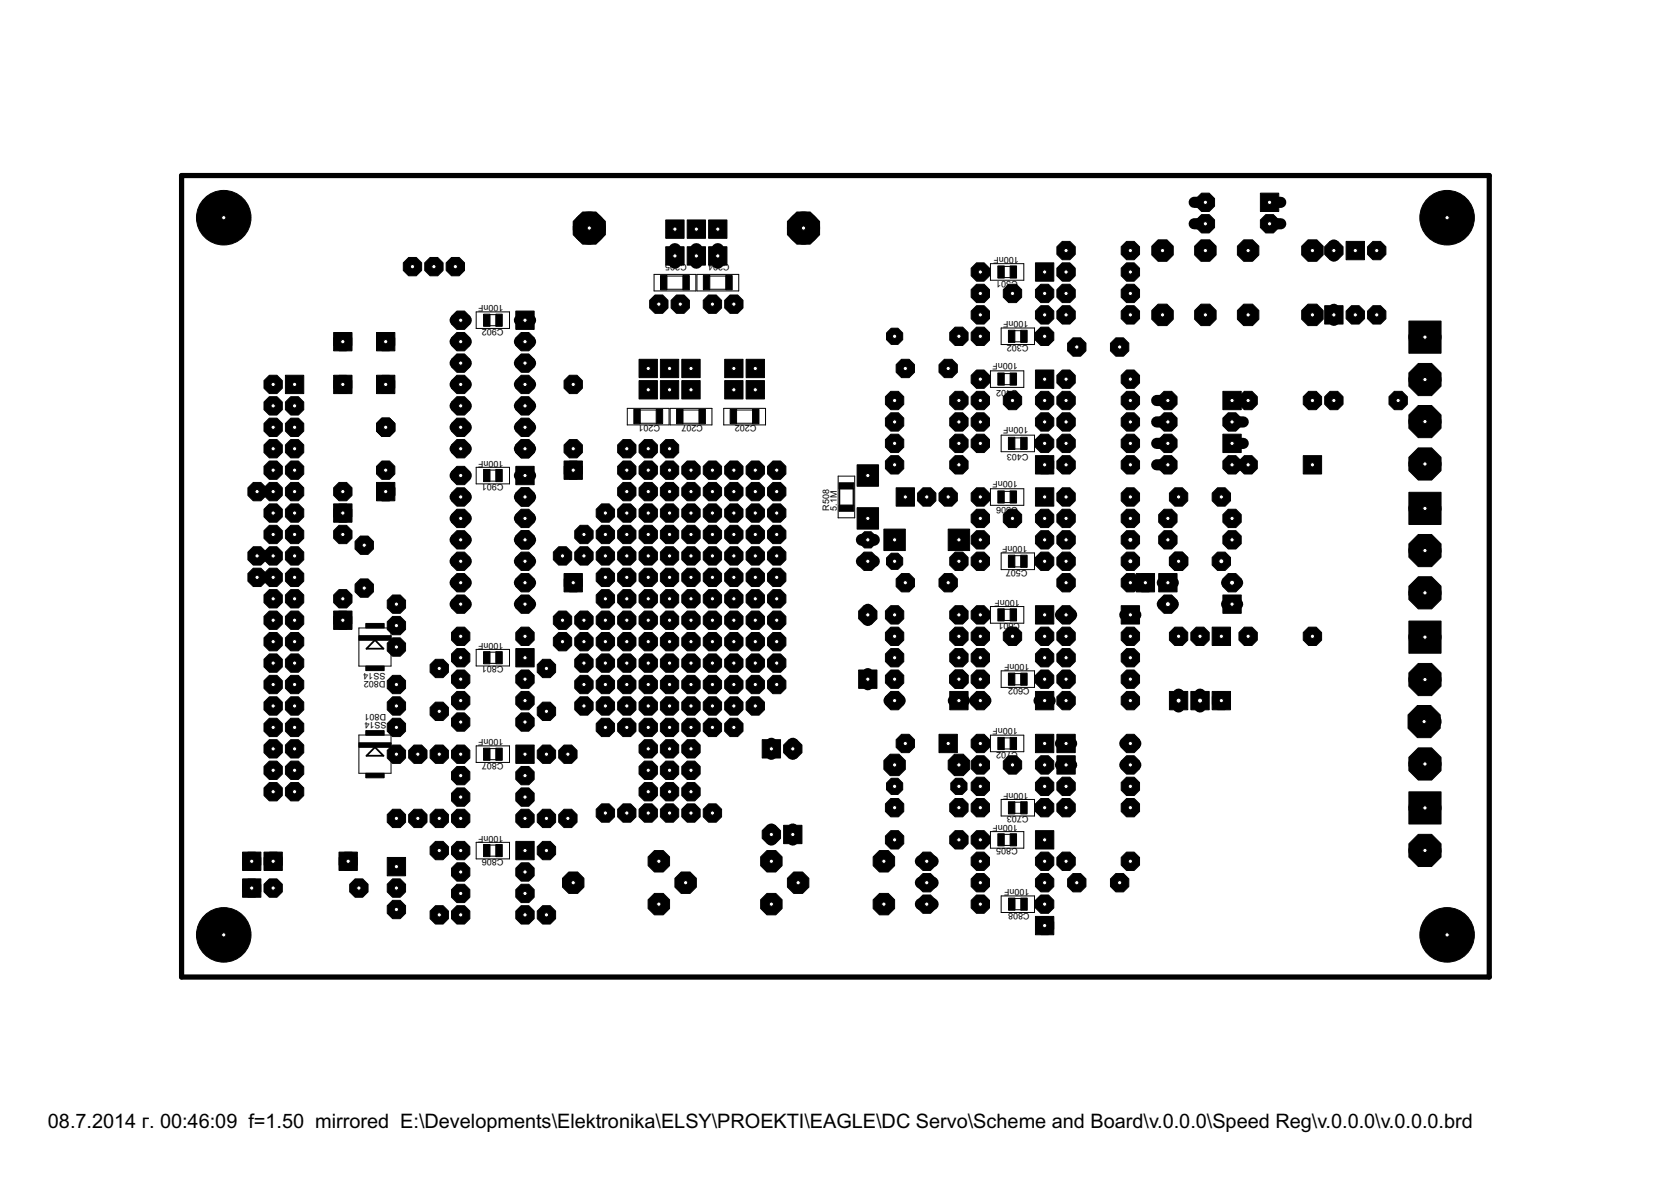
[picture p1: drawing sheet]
<svg xmlns="http://www.w3.org/2000/svg" width="297mm" height="210mm" viewBox="0 0 297 210" stroke-linecap="round" stroke-linejoin="round" font-family="sans-serif">
<defs><g id="words">
<text font-size="4" x="8.5" y="200.4">08.7.2014 г. 00:46:09 f=1.50 mirrored E:\Developments\Elektronika\ELSY\PROEKTI\EAGLE\DC Servo\Scheme and Board\v.0.0.0\Speed Reg\v.0.0.0\v.0.0.0.brd</text>
<g font-size="1.8">
<text x="122.1" y="47" transform="rotate(-180 122.1 47)">C205</text>
<text x="129.7" y="47" transform="rotate(-180 129.7 47)">C204</text>
<text x="181.1" y="45.7" transform="rotate(-180 181.1 45.7)">100nF</text>
<text x="180.9" y="49.9" transform="rotate(-180 180.9 49.9)">C301</text>
<text x="89.5" y="58.4" transform="rotate(-180 89.5 58.4)">C902</text>
<text x="89.5" y="54.2" transform="rotate(-180 89.5 54.2)">100nF</text>
<text x="182.8" y="57.1" transform="rotate(-180 182.8 57.1)">100nF</text>
<text x="180.9" y="64.5" transform="rotate(-180 180.9 64.5)">100nF</text>
<text x="182.8" y="61.3" transform="rotate(-180 182.8 61.3)">C302</text>
<text x="180.9" y="69.3" transform="rotate(-180 180.9 69.3)">C402</text>
<text x="117.3" y="75.6" transform="rotate(-180 117.3 75.6)">C201</text>
<text x="125" y="75.6" transform="rotate(-180 125 75.6)">C207</text>
<text x="134.5" y="75.6" transform="rotate(-180 134.5 75.6)">C202</text>
<text x="182.8" y="76" transform="rotate(-180 182.8 76)">100nF</text>
<text x="89.5" y="81.9" transform="rotate(-180 89.5 81.9)">100nF</text>
<text x="182.8" y="80.7" transform="rotate(-180 182.8 80.7)">C403</text>
<text x="89.5" y="86" transform="rotate(-180 89.5 86)">C901</text>
<text x="180.9" y="85.5" transform="rotate(-180 180.9 85.5)">100nF</text>
<text x="147.4" y="90.8" transform="rotate(-90 147.4 90.8)">R508</text>
<text x="148.7" y="90.8" transform="rotate(-90 148.7 90.8)">5.1M</text>
<text x="180.9" y="90" transform="rotate(-180 180.9 90)">C506</text>
<text x="182.6" y="101.3" transform="rotate(-180 182.6 101.3)">C507</text>
<text x="182.6" y="97.1" transform="rotate(-180 182.6 97.1)">100nF</text>
<text x="181.3" y="106.6" transform="rotate(-180 181.3 106.6)">100nF</text>
<text x="181.3" y="110.8" transform="rotate(-180 181.3 110.8)">C601</text>
<text x="68.5" y="119.6" transform="rotate(-180 68.5 119.6)">SS14</text>
<text x="89.5" y="118.4" transform="rotate(-180 89.5 118.4)">C801</text>
<text x="89.5" y="114.2" transform="rotate(-180 89.5 114.2)">100nF</text>
<text x="183" y="118" transform="rotate(-180 183 118)">100nF</text>
<text x="68.5" y="121" transform="rotate(-180 68.5 121)">D802</text>
<text x="183" y="122.2" transform="rotate(-180 183 122.2)">C602</text>
<text x="68.6" y="126.9" transform="rotate(-180 68.6 126.9)">D801</text>
<text x="68.7" y="128.3" transform="rotate(-180 68.7 128.3)">SS14</text>
<text x="89.5" y="131.4" transform="rotate(-180 89.5 131.4)">100nF</text>
<text x="180.9" y="129.5" transform="rotate(-180 180.9 129.5)">100nF</text>
<text x="89.5" y="135.6" transform="rotate(-180 89.5 135.6)">C807</text>
<text x="180.9" y="133.7" transform="rotate(-180 180.9 133.7)">C702</text>
<text x="182.8" y="140.9" transform="rotate(-180 182.8 140.9)">100nF</text>
<text x="89.5" y="148.5" transform="rotate(-180 89.5 148.5)">100nF</text>
<text x="180.9" y="146.6" transform="rotate(-180 180.9 146.6)">100nF</text>
<text x="182.8" y="145.1" transform="rotate(-180 182.8 145.1)">C703</text>
<text x="89.5" y="152.7" transform="rotate(-180 89.5 152.7)">C806</text>
<text x="180.9" y="150.8" transform="rotate(-180 180.9 150.8)">C805</text>
<text x="183" y="158" transform="rotate(-180 183 158)">100nF</text>
<text x="183" y="162.2" transform="rotate(-180 183 162.2)">C808</text>
</g>
</g></defs>
<g fill="#000" stroke="#000" stroke-width=".18">
<path d="M84.6 55.4h6zM84.6 55.4v3zM87 55.9h1.2zM87.1 57.9h1.1zM84.6 58.4h6zM90.6 55.4v3zM116.3 48.8h7.4zM116.3 48.8v2.9zM118.5 49.1h2.9zM118.5 51.4h2.9zM116.3 51.7h7.4zM123.7 48.8v2.9z"/>
<path d="M123.9 48.8h7.4zM123.9 48.8v2.9zM126.2 51.4h2.9zM126.2 49.1h2.9zM123.9 51.7h7.4zM131.3 48.8v2.9zM176.1 46.9h5.9zM176.1 46.9v2.9zM178 58.3h5.9zM178.5 47.3h1.1zM178.5 49.3h1.1zM180.4 58.8h1.1z"/>
<path d="M176.1 49.8h5.9zM182 46.9v2.9zM183.9 58.3v2.9zM111.5 72.6h7.4zM111.5 72.6v2.9zM113.8 72.9h2.9zM113.8 75.2h2.9zM111.5 75.5h7.4zM118.9 72.6v2.9zM119.1 72.6h7.5zM119.1 72.6v2.9zM121.4 72.9h2.9z"/>
<path d="M121.4 75.2h2.9zM119.1 75.5h7.5zM126.6 72.6v2.9zM128.7 72.6h7.4zM128.7 72.6v2.9zM130.9 75.2h2.9zM130.9 72.9h2.9zM128.7 75.5h7.4zM136.1 72.6v2.9zM176.1 65.9h5.9zM176.1 65.9v3zM178 77.3h5.9z"/>
<path d="M178 58.3v2.9zM178.5 66.4h1.1zM178.5 68.4h1.1zM180.4 77.8h1.1zM180.4 79.8h1.1zM180.4 60.7h1.1zM176.1 68.9h5.9zM182 65.9v3zM183.9 77.3v3zM178 61.2h5.9zM84.6 83.1h6zM84.6 83.1v2.9z"/>
<path d="M87 83.5h1.2zM87.1 85.5h1.1zM84.6 86h6zM90.6 83.1v2.9zM149 84.6v7.4zM149 84.6h2.9zM151.9 84.6v7.4zM149 92h2.9zM176.1 86.9h5.9zM176.1 86.9v2.9zM178 77.3v3zM178 98.3h5.9z"/>
<path d="M178.5 87.3h1.1zM178.5 89.3h1.1zM180.4 98.8h1.1zM176.1 89.8h5.9zM182 86.9v2.9zM178 80.3h5.9zM183.9 98.3v2.9zM63.8 111.6v6.8zM63.8 111.6h5.7zM63.8 118.4h5.7zM69.5 111.6v6.8zM84.6 115.4h6z"/>
<path d="M84.6 115.4v3zM87 115.9h1.2zM87.1 117.9h1.1zM84.6 118.4h6zM90.6 115.4v3zM176.1 107.8h5.9zM176.1 107.8v3zM178 98.3v2.9zM178 119.2h5.9zM178.5 108.3h1.1zM178.5 110.3h1.1zM180.4 119.7h1.1z"/>
<path d="M180.4 100.8h1.1zM176.1 110.8h5.9zM182 107.8v3zM178 101.2h5.9zM183.9 119.2v3zM63.8 130.6v6.8zM63.8 130.6h5.7zM63.8 137.4h5.7zM69.5 130.6v6.8zM84.6 132.6h6zM84.6 132.6v2.9zM87 133.1h1.2z"/>
<path d="M87.1 135h1.1zM84.6 135.5h6zM90.6 132.6v2.9zM176.1 130.7h5.9zM176.1 130.7v2.9zM178 119.2v3zM178.5 131.1h1.1zM178.5 133.1h1.1zM180.4 121.7h1.1zM176.1 133.6h5.9zM182 130.7v2.9zM178 122.2h5.9z"/>
<path d="M84.6 149.7h6zM84.6 149.7v3zM87 150.2h1.2zM87.1 152.2h1.1zM84.6 152.7h6zM90.6 149.7v3zM176.1 147.8h5.9zM176.1 147.8v2.9zM178 142.1h5.9zM178 142.1v2.9zM178 159.2h5.9zM178.5 148.3h1.1z"/>
<path d="M178.5 150.3h1.1zM180.4 159.7h1.1zM180.4 142.6h1.1zM180.4 144.5h1.1zM176.1 150.7h5.9zM182 147.8v2.9zM178 145h5.9zM183.9 142.1v2.9zM183.9 159.2v3zM178 159.2v3zM180.4 161.7h1.1zM178 162.2h5.9z"/>
</g>
<path d="M65.2 115.3h3zM66.7 113.7l-1.5 1.6zM66.7 113.7l1.5 1.6zM65.2 134.3h3zM66.7 132.8l-1.5 1.5zM66.7 132.8l1.5 1.5z" fill="#000" stroke="#000" stroke-width=".32"/>
<g fill="#000" stroke="#000" stroke-width=".18">
<path d="M86 55.8h1.1v2.2h-1.1zM88.1 55.8h1.2v2.2h-1.2zM117.4 49h1.2v2.5h-1.2zM121.4 49h1.1v2.5h-1.1zM125 49h1.2v2.5h-1.2zM129 49h1.2v2.5h-1.2zM177.4 47.3h1.1v2.1h-1.1zM179.3 58.7h1.1v2.2h-1.1zM179.6 47.3h1.1v2.1h-1.1zM181.4 58.7h1.2v2.2h-1.2zM112.7 72.8h1.1v2.5h-1.1zM116.6 72.8h1.2v2.5h-1.2z"/>
<path d="M120.3 72.8h1.1v2.5h-1.1zM124.2 72.8h1.2v2.5h-1.2zM129.8 72.8h1.1v2.5h-1.1zM133.8 72.8h1.1v2.5h-1.1zM177.4 66.3h1.1v2.2h-1.1zM179.3 77.7h1.1v2.2h-1.1zM179.6 66.3h1.1v2.2h-1.1zM181.4 77.7h1.2v2.2h-1.2zM86 83.4h1.1v2.2h-1.1zM88.1 83.4h1.2v2.2h-1.2zM149.1 89.8h2.7v1.1h-2.7zM149.1 85.8h2.7v1.1h-2.7z"/>
<path d="M177.4 87.2h1.1v2.2h-1.1zM179.3 98.7h1.1v2.1h-1.1zM179.6 87.2h1.1v2.2h-1.1zM181.4 98.7h1.2v2.1h-1.2zM63.8 113h5.7v.8h-5.7zM65 110.8h3.3v.8h-3.3zM65 118.4h3.3v.8h-3.3zM86 115.8h1.1v2.2h-1.1zM88.1 115.8h1.2v2.2h-1.2zM177.4 108.2h1.1v2.2h-1.1zM179.3 119.6h1.1v2.2h-1.1zM179.6 108.2h1.1v2.2h-1.1z"/>
<path d="M181.4 119.6h1.2v2.2h-1.2zM63.8 132h5.7v.8h-5.7zM65 129.9h3.3v.8h-3.3zM65 137.4h3.3v.8h-3.3zM86 133h1.1v2.1h-1.1zM88.1 133h1.2v2.1h-1.2zM177.4 131.1h1.1v2.1h-1.1zM179.6 131.1h1.1v2.1h-1.1zM86 150.1h1.1v2.2h-1.1zM88.1 150.1h1.2v2.2h-1.2zM177.4 148.2h1.1v2.1h-1.1zM179.3 142.5h1.1v2.2h-1.1z"/>
<path d="M179.3 159.6h1.1v2.2h-1.1zM179.6 148.2h1.1v2.1h-1.1zM181.4 142.5h1.2v2.2h-1.2zM181.5 159.6h1.1v2.2h-1.1z"/>
</g>
<path d="M149.2 86.9v2.9zM151.7 86.9v2.9z" fill="#000" stroke="#000" stroke-width=".23"/>
<path d="M127.6 44.3v2.3z" fill="#000" stroke="#000" stroke-width="2.3"/>
<circle cx="127.6" cy="45.5" r=".76" fill="#fff" stroke="#000" stroke-width=".18"/>
<path d="M123.8 44.3v2.3z" fill="#000" stroke="#000" stroke-width="2.3"/>
<circle cx="123.8" cy="45.5" r=".76" fill="#fff" stroke="#000" stroke-width=".18"/>
<path d="M120 44.3v2.3z" fill="#000" stroke="#000" stroke-width="2.3"/>
<circle cx="120" cy="45.5" r=".76" fill="#fff" stroke="#000" stroke-width=".18"/>
<circle cx="126.6" cy="54.1" r="1.31" fill="#000" stroke="#000" stroke-width=".18"/>
<circle cx="126.6" cy="54.1" r=".61" fill="#fff" stroke="#000" stroke-width=".18"/>
<circle cx="130.4" cy="54.1" r="1.21" fill="#000" stroke="#000" stroke-width=".18"/>
<circle cx="130.5" cy="54.1" r=".61" fill="#fff" stroke="#000" stroke-width=".18"/>
<circle cx="120.9" cy="54.1" r="1.31" fill="#000" stroke="#000" stroke-width=".18"/>
<circle cx="120.9" cy="54.1" r=".61" fill="#fff" stroke="#000" stroke-width=".18"/>
<circle cx="117.1" cy="54.1" r="1.21" fill="#000" stroke="#000" stroke-width=".18"/>
<circle cx="117.1" cy="54.1" r=".61" fill="#fff" stroke="#000" stroke-width=".18"/>
<circle cx="52.4" cy="68.3" r="1.15" fill="#000" stroke="#000" stroke-width=".18"/>
<circle cx="52.4" cy="68.3" r=".68" fill="#fff" stroke="#000" stroke-width=".18"/>
<circle cx="48.6" cy="68.3" r="1.15" fill="#000" stroke="#000" stroke-width=".18"/>
<circle cx="48.6" cy="68.3" r=".68" fill="#fff" stroke="#000" stroke-width=".18"/>
<circle cx="52.4" cy="72.1" r="1.15" fill="#000" stroke="#000" stroke-width=".18"/>
<circle cx="52.4" cy="72.1" r=".68" fill="#fff" stroke="#000" stroke-width=".18"/>
<circle cx="48.6" cy="72.1" r="1.15" fill="#000" stroke="#000" stroke-width=".18"/>
<circle cx="48.6" cy="72.1" r=".68" fill="#fff" stroke="#000" stroke-width=".18"/>
<circle cx="52.4" cy="75.9" r="1.15" fill="#000" stroke="#000" stroke-width=".18"/>
<circle cx="52.4" cy="75.9" r=".68" fill="#fff" stroke="#000" stroke-width=".18"/>
<circle cx="48.6" cy="75.9" r="1.15" fill="#000" stroke="#000" stroke-width=".18"/>
<circle cx="48.6" cy="75.9" r=".68" fill="#fff" stroke="#000" stroke-width=".18"/>
<circle cx="52.4" cy="79.8" r="1.15" fill="#000" stroke="#000" stroke-width=".18"/>
<circle cx="52.4" cy="79.8" r=".68" fill="#fff" stroke="#000" stroke-width=".18"/>
<circle cx="48.6" cy="79.8" r="1.15" fill="#000" stroke="#000" stroke-width=".18"/>
<circle cx="48.6" cy="79.8" r=".68" fill="#fff" stroke="#000" stroke-width=".18"/>
<circle cx="52.4" cy="83.6" r="1.15" fill="#000" stroke="#000" stroke-width=".18"/>
<circle cx="52.4" cy="83.6" r=".68" fill="#fff" stroke="#000" stroke-width=".18"/>
<circle cx="48.6" cy="83.6" r="1.15" fill="#000" stroke="#000" stroke-width=".18"/>
<circle cx="48.6" cy="83.6" r=".68" fill="#fff" stroke="#000" stroke-width=".18"/>
<circle cx="52.4" cy="87.4" r="1.15" fill="#000" stroke="#000" stroke-width=".18"/>
<circle cx="52.4" cy="87.4" r=".68" fill="#fff" stroke="#000" stroke-width=".18"/>
<circle cx="48.6" cy="87.4" r="1.15" fill="#000" stroke="#000" stroke-width=".18"/>
<circle cx="48.6" cy="87.4" r=".68" fill="#fff" stroke="#000" stroke-width=".18"/>
<circle cx="52.4" cy="91.2" r="1.15" fill="#000" stroke="#000" stroke-width=".18"/>
<circle cx="52.4" cy="91.2" r=".68" fill="#fff" stroke="#000" stroke-width=".18"/>
<circle cx="48.6" cy="91.2" r="1.15" fill="#000" stroke="#000" stroke-width=".18"/>
<circle cx="48.6" cy="91.2" r=".68" fill="#fff" stroke="#000" stroke-width=".18"/>
<circle cx="52.4" cy="95" r="1.15" fill="#000" stroke="#000" stroke-width=".18"/>
<circle cx="52.4" cy="95" r=".68" fill="#fff" stroke="#000" stroke-width=".18"/>
<circle cx="48.6" cy="95" r="1.15" fill="#000" stroke="#000" stroke-width=".18"/>
<circle cx="48.6" cy="95" r=".68" fill="#fff" stroke="#000" stroke-width=".18"/>
<circle cx="52.4" cy="98.8" r="1.15" fill="#000" stroke="#000" stroke-width=".18"/>
<circle cx="52.4" cy="98.8" r=".68" fill="#fff" stroke="#000" stroke-width=".18"/>
<circle cx="48.6" cy="98.8" r="1.15" fill="#000" stroke="#000" stroke-width=".18"/>
<circle cx="48.6" cy="98.8" r=".68" fill="#fff" stroke="#000" stroke-width=".18"/>
<circle cx="52.4" cy="102.6" r="1.15" fill="#000" stroke="#000" stroke-width=".18"/>
<circle cx="52.4" cy="102.6" r=".68" fill="#fff" stroke="#000" stroke-width=".18"/>
<circle cx="48.6" cy="102.6" r="1.15" fill="#000" stroke="#000" stroke-width=".18"/>
<circle cx="48.6" cy="102.6" r=".68" fill="#fff" stroke="#000" stroke-width=".18"/>
<circle cx="52.4" cy="106.4" r="1.15" fill="#000" stroke="#000" stroke-width=".18"/>
<circle cx="52.4" cy="106.4" r=".68" fill="#fff" stroke="#000" stroke-width=".18"/>
<circle cx="48.6" cy="106.4" r="1.15" fill="#000" stroke="#000" stroke-width=".18"/>
<circle cx="48.6" cy="106.4" r=".68" fill="#fff" stroke="#000" stroke-width=".18"/>
<circle cx="52.4" cy="110.2" r="1.15" fill="#000" stroke="#000" stroke-width=".18"/>
<circle cx="52.4" cy="110.2" r=".68" fill="#fff" stroke="#000" stroke-width=".18"/>
<circle cx="48.6" cy="110.2" r="1.15" fill="#000" stroke="#000" stroke-width=".18"/>
<circle cx="48.6" cy="110.2" r=".68" fill="#fff" stroke="#000" stroke-width=".18"/>
<circle cx="52.4" cy="114" r="1.15" fill="#000" stroke="#000" stroke-width=".18"/>
<circle cx="52.4" cy="114" r=".68" fill="#fff" stroke="#000" stroke-width=".18"/>
<circle cx="48.6" cy="114" r="1.15" fill="#000" stroke="#000" stroke-width=".18"/>
<circle cx="48.6" cy="114" r=".68" fill="#fff" stroke="#000" stroke-width=".18"/>
<circle cx="52.4" cy="117.9" r="1.15" fill="#000" stroke="#000" stroke-width=".18"/>
<circle cx="52.4" cy="117.9" r=".68" fill="#fff" stroke="#000" stroke-width=".18"/>
<circle cx="48.6" cy="117.9" r="1.15" fill="#000" stroke="#000" stroke-width=".18"/>
<circle cx="48.6" cy="117.9" r=".68" fill="#fff" stroke="#000" stroke-width=".18"/>
<circle cx="48.6" cy="121.7" r="1.15" fill="#000" stroke="#000" stroke-width=".18"/>
<circle cx="48.6" cy="121.7" r=".68" fill="#fff" stroke="#000" stroke-width=".18"/>
<circle cx="52.4" cy="121.7" r="1.15" fill="#000" stroke="#000" stroke-width=".18"/>
<circle cx="52.4" cy="121.7" r=".68" fill="#fff" stroke="#000" stroke-width=".18"/>
<circle cx="52.4" cy="125.5" r="1.15" fill="#000" stroke="#000" stroke-width=".18"/>
<circle cx="52.4" cy="125.5" r=".68" fill="#fff" stroke="#000" stroke-width=".18"/>
<circle cx="48.6" cy="125.5" r="1.15" fill="#000" stroke="#000" stroke-width=".18"/>
<circle cx="48.6" cy="125.5" r=".68" fill="#fff" stroke="#000" stroke-width=".18"/>
<circle cx="48.6" cy="129.3" r="1.15" fill="#000" stroke="#000" stroke-width=".18"/>
<circle cx="48.6" cy="129.3" r=".68" fill="#fff" stroke="#000" stroke-width=".18"/>
<circle cx="52.4" cy="129.3" r="1.15" fill="#000" stroke="#000" stroke-width=".18"/>
<circle cx="52.4" cy="129.3" r=".68" fill="#fff" stroke="#000" stroke-width=".18"/>
<circle cx="52.4" cy="133.1" r="1.15" fill="#000" stroke="#000" stroke-width=".18"/>
<circle cx="52.4" cy="133.1" r=".68" fill="#fff" stroke="#000" stroke-width=".18"/>
<circle cx="48.6" cy="133.1" r="1.15" fill="#000" stroke="#000" stroke-width=".18"/>
<circle cx="48.6" cy="133.1" r=".68" fill="#fff" stroke="#000" stroke-width=".18"/>
<circle cx="48.6" cy="136.9" r="1.15" fill="#000" stroke="#000" stroke-width=".18"/>
<circle cx="48.6" cy="136.9" r=".68" fill="#fff" stroke="#000" stroke-width=".18"/>
<circle cx="52.4" cy="136.9" r="1.15" fill="#000" stroke="#000" stroke-width=".18"/>
<circle cx="52.4" cy="136.9" r=".68" fill="#fff" stroke="#000" stroke-width=".18"/>
<circle cx="52.4" cy="140.7" r="1.15" fill="#000" stroke="#000" stroke-width=".18"/>
<circle cx="52.4" cy="140.7" r=".68" fill="#fff" stroke="#000" stroke-width=".18"/>
<circle cx="48.6" cy="140.7" r="1.15" fill="#000" stroke="#000" stroke-width=".18"/>
<circle cx="48.6" cy="140.7" r=".68" fill="#fff" stroke="#000" stroke-width=".18"/>
<circle cx="104.8" cy="40.5" r="2.86" fill="#000" stroke="#000" stroke-width=".18"/>
<circle cx="104.8" cy="40.5" r="1.91" fill="#fff" stroke="#000" stroke-width=".18"/>
<circle cx="142.8" cy="40.5" r="2.86" fill="#000" stroke="#000" stroke-width=".18"/>
<circle cx="142.8" cy="40.5" r="1.91" fill="#fff" stroke="#000" stroke-width=".18"/>
<circle cx="185.7" cy="67.4" r=".99" fill="#000" stroke="#000" stroke-width=".18"/>
<circle cx="185.7" cy="67.4" r=".61" fill="#fff" stroke="#000" stroke-width=".18"/>
<circle cx="185.7" cy="71.2" r=".99" fill="#000" stroke="#000" stroke-width=".18"/>
<circle cx="185.7" cy="71.2" r=".61" fill="#fff" stroke="#000" stroke-width=".18"/>
<circle cx="174.3" cy="71.2" r=".99" fill="#000" stroke="#000" stroke-width=".18"/>
<circle cx="174.3" cy="71.2" r=".61" fill="#fff" stroke="#000" stroke-width=".18"/>
<circle cx="174.3" cy="67.4" r=".99" fill="#000" stroke="#000" stroke-width=".18"/>
<circle cx="174.3" cy="67.4" r=".61" fill="#fff" stroke="#000" stroke-width=".18"/>
<circle cx="185.7" cy="75" r=".99" fill="#000" stroke="#000" stroke-width=".18"/>
<circle cx="185.7" cy="75" r=".61" fill="#fff" stroke="#000" stroke-width=".18"/>
<circle cx="185.7" cy="78.8" r=".99" fill="#000" stroke="#000" stroke-width=".18"/>
<circle cx="185.7" cy="78.8" r=".61" fill="#fff" stroke="#000" stroke-width=".18"/>
<circle cx="174.3" cy="75" r=".99" fill="#000" stroke="#000" stroke-width=".18"/>
<circle cx="174.3" cy="75" r=".61" fill="#fff" stroke="#000" stroke-width=".18"/>
<circle cx="174.3" cy="78.8" r=".99" fill="#000" stroke="#000" stroke-width=".18"/>
<circle cx="174.3" cy="78.8" r=".61" fill="#fff" stroke="#000" stroke-width=".18"/>
<circle cx="170.5" cy="78.8" r="1.35" fill="#000" stroke="#000" stroke-width=".18"/>
<circle cx="170.5" cy="78.8" r=".74" fill="#fff" stroke="#000" stroke-width=".18"/>
<circle cx="159" cy="78.8" r="1.35" fill="#000" stroke="#000" stroke-width=".18"/>
<circle cx="159" cy="78.8" r=".74" fill="#fff" stroke="#000" stroke-width=".18"/>
<path d="M137.1 132.1v2z" fill="#000" stroke="#000" stroke-width="2"/>
<circle cx="137.1" cy="133.1" r=".61" fill="#fff" stroke="#000" stroke-width=".18"/>
<path d="M137.1 147.3v2z" fill="#000" stroke="#000" stroke-width="2"/>
<circle cx="137.1" cy="148.3" r=".61" fill="#fff" stroke="#000" stroke-width=".18"/>
<path d="M140.9 147.3v2z" fill="#000" stroke="#000" stroke-width="2"/>
<circle cx="140.9" cy="148.3" r=".61" fill="#fff" stroke="#000" stroke-width=".18"/>
<path d="M140.9 132.1v2z" fill="#000" stroke="#000" stroke-width="2"/>
<circle cx="140.9" cy="133.1" r=".61" fill="#fff" stroke="#000" stroke-width=".18"/>
<circle cx="159" cy="75" r="1.35" fill="#000" stroke="#000" stroke-width=".18"/>
<circle cx="159" cy="75" r=".74" fill="#fff" stroke="#000" stroke-width=".18"/>
<circle cx="170.5" cy="75" r="1.35" fill="#000" stroke="#000" stroke-width=".18"/>
<circle cx="170.5" cy="75" r=".74" fill="#fff" stroke="#000" stroke-width=".18"/>
<circle cx="200.9" cy="75" r="1.35" fill="#000" stroke="#000" stroke-width=".18"/>
<circle cx="200.9" cy="75" r=".74" fill="#fff" stroke="#000" stroke-width=".18"/>
<circle cx="189.5" cy="75" r="1.35" fill="#000" stroke="#000" stroke-width=".18"/>
<circle cx="189.5" cy="75" r=".74" fill="#fff" stroke="#000" stroke-width=".18"/>
<circle cx="189.5" cy="78.8" r="1.35" fill="#000" stroke="#000" stroke-width=".18"/>
<circle cx="189.5" cy="78.8" r=".74" fill="#fff" stroke="#000" stroke-width=".18"/>
<circle cx="200.9" cy="78.8" r="1.35" fill="#000" stroke="#000" stroke-width=".18"/>
<circle cx="200.9" cy="78.8" r=".74" fill="#fff" stroke="#000" stroke-width=".18"/>
<circle cx="200.9" cy="67.4" r="1.35" fill="#000" stroke="#000" stroke-width=".18"/>
<circle cx="200.9" cy="67.4" r=".74" fill="#fff" stroke="#000" stroke-width=".18"/>
<circle cx="189.5" cy="67.4" r="1.35" fill="#000" stroke="#000" stroke-width=".18"/>
<circle cx="189.5" cy="67.4" r=".74" fill="#fff" stroke="#000" stroke-width=".18"/>
<circle cx="200.9" cy="71.2" r="1.35" fill="#000" stroke="#000" stroke-width=".18"/>
<circle cx="200.9" cy="71.2" r=".74" fill="#fff" stroke="#000" stroke-width=".18"/>
<circle cx="189.5" cy="71.2" r="1.35" fill="#000" stroke="#000" stroke-width=".18"/>
<circle cx="189.5" cy="71.2" r=".74" fill="#fff" stroke="#000" stroke-width=".18"/>
<circle cx="160.9" cy="65.5" r="1.07" fill="#000" stroke="#000" stroke-width=".18"/>
<circle cx="160.9" cy="65.5" r=".61" fill="#fff" stroke="#000" stroke-width=".18"/>
<circle cx="168.6" cy="65.5" r="1.07" fill="#000" stroke="#000" stroke-width=".18"/>
<circle cx="168.6" cy="65.5" r=".61" fill="#fff" stroke="#000" stroke-width=".18"/>
<circle cx="170.5" cy="71.2" r="1.35" fill="#000" stroke="#000" stroke-width=".18"/>
<circle cx="170.5" cy="71.2" r=".74" fill="#fff" stroke="#000" stroke-width=".18"/>
<circle cx="159" cy="71.2" r="1.35" fill="#000" stroke="#000" stroke-width=".18"/>
<circle cx="159" cy="71.2" r=".74" fill="#fff" stroke="#000" stroke-width=".18"/>
<circle cx="185.7" cy="88.3" r=".99" fill="#000" stroke="#000" stroke-width=".18"/>
<circle cx="185.7" cy="88.3" r=".61" fill="#fff" stroke="#000" stroke-width=".18"/>
<circle cx="185.7" cy="92.1" r=".99" fill="#000" stroke="#000" stroke-width=".18"/>
<circle cx="185.7" cy="92.1" r=".61" fill="#fff" stroke="#000" stroke-width=".18"/>
<circle cx="174.3" cy="92.1" r=".99" fill="#000" stroke="#000" stroke-width=".18"/>
<circle cx="174.3" cy="92.1" r=".61" fill="#fff" stroke="#000" stroke-width=".18"/>
<circle cx="174.3" cy="88.3" r=".99" fill="#000" stroke="#000" stroke-width=".18"/>
<circle cx="174.3" cy="88.3" r=".61" fill="#fff" stroke="#000" stroke-width=".18"/>
<circle cx="185.7" cy="95.9" r=".99" fill="#000" stroke="#000" stroke-width=".18"/>
<circle cx="185.7" cy="95.9" r=".61" fill="#fff" stroke="#000" stroke-width=".18"/>
<circle cx="185.7" cy="99.8" r=".99" fill="#000" stroke="#000" stroke-width=".18"/>
<circle cx="185.7" cy="99.8" r=".61" fill="#fff" stroke="#000" stroke-width=".18"/>
<circle cx="174.3" cy="95.9" r=".99" fill="#000" stroke="#000" stroke-width=".18"/>
<circle cx="174.3" cy="95.9" r=".61" fill="#fff" stroke="#000" stroke-width=".18"/>
<circle cx="174.3" cy="99.8" r=".99" fill="#000" stroke="#000" stroke-width=".18"/>
<circle cx="174.3" cy="99.8" r=".61" fill="#fff" stroke="#000" stroke-width=".18"/>
<circle cx="160.9" cy="88.3" r=".85" fill="#000" stroke="#000" stroke-width=".18"/>
<circle cx="160.9" cy="88.3" r=".47" fill="#fff" stroke="#000" stroke-width=".18"/>
<circle cx="164.7" cy="88.3" r=".85" fill="#000" stroke="#000" stroke-width=".18"/>
<circle cx="164.7" cy="88.3" r=".47" fill="#fff" stroke="#000" stroke-width=".18"/>
<circle cx="168.6" cy="88.3" r=".85" fill="#000" stroke="#000" stroke-width=".18"/>
<circle cx="168.6" cy="88.3" r=".47" fill="#fff" stroke="#000" stroke-width=".18"/>
<path d="M206.6 103.6h2z" fill="#000" stroke="#000" stroke-width="2"/>
<circle cx="207.6" cy="103.6" r=".61" fill="#fff" stroke="#000" stroke-width=".18"/>
<path d="M218 103.6h2z" fill="#000" stroke="#000" stroke-width="2"/>
<circle cx="219" cy="103.6" r=".61" fill="#fff" stroke="#000" stroke-width=".18"/>
<circle cx="154.3" cy="92.1" r="1.07" fill="#000" stroke="#000" stroke-width=".18"/>
<circle cx="154.3" cy="92.1" r=".61" fill="#fff" stroke="#000" stroke-width=".18"/>
<circle cx="154.3" cy="84.5" r="1.07" fill="#000" stroke="#000" stroke-width=".18"/>
<circle cx="154.3" cy="84.5" r=".61" fill="#fff" stroke="#000" stroke-width=".18"/>
<circle cx="200.9" cy="88.3" r="1.35" fill="#000" stroke="#000" stroke-width=".18"/>
<circle cx="200.9" cy="88.3" r=".74" fill="#fff" stroke="#000" stroke-width=".18"/>
<circle cx="189.5" cy="88.3" r="1.35" fill="#000" stroke="#000" stroke-width=".18"/>
<circle cx="189.5" cy="88.3" r=".74" fill="#fff" stroke="#000" stroke-width=".18"/>
<circle cx="200.9" cy="95.9" r="1.35" fill="#000" stroke="#000" stroke-width=".18"/>
<circle cx="200.9" cy="95.9" r=".74" fill="#fff" stroke="#000" stroke-width=".18"/>
<circle cx="189.5" cy="95.9" r="1.35" fill="#000" stroke="#000" stroke-width=".18"/>
<circle cx="189.5" cy="95.9" r=".74" fill="#fff" stroke="#000" stroke-width=".18"/>
<circle cx="189.5" cy="82.6" r="1.35" fill="#000" stroke="#000" stroke-width=".18"/>
<circle cx="189.5" cy="82.6" r=".74" fill="#fff" stroke="#000" stroke-width=".18"/>
<circle cx="200.9" cy="82.6" r="1.35" fill="#000" stroke="#000" stroke-width=".18"/>
<circle cx="200.9" cy="82.6" r=".74" fill="#fff" stroke="#000" stroke-width=".18"/>
<circle cx="170.5" cy="99.8" r="1.35" fill="#000" stroke="#000" stroke-width=".18"/>
<circle cx="170.5" cy="99.8" r=".74" fill="#fff" stroke="#000" stroke-width=".18"/>
<circle cx="159" cy="99.8" r="1.35" fill="#000" stroke="#000" stroke-width=".18"/>
<circle cx="159" cy="99.8" r=".74" fill="#fff" stroke="#000" stroke-width=".18"/>
<circle cx="170.5" cy="95.9" r="1.35" fill="#000" stroke="#000" stroke-width=".18"/>
<circle cx="170.5" cy="95.9" r=".74" fill="#fff" stroke="#000" stroke-width=".18"/>
<circle cx="159" cy="95.9" r="1.35" fill="#000" stroke="#000" stroke-width=".18"/>
<circle cx="159" cy="95.9" r=".74" fill="#fff" stroke="#000" stroke-width=".18"/>
<path d="M153.2 99.8h2.1z" fill="#000" stroke="#000" stroke-width="2.1"/>
<circle cx="154.3" cy="99.8" r=".68" fill="#fff" stroke="#000" stroke-width=".18"/>
<path d="M153.2 95.9h2.1z" fill="#000" stroke="#000" stroke-width="2.1"/>
<circle cx="154.3" cy="95.9" r=".68" fill="#fff" stroke="#000" stroke-width=".18"/>
<circle cx="170.5" cy="82.6" r="1.35" fill="#000" stroke="#000" stroke-width=".18"/>
<circle cx="170.5" cy="82.6" r=".74" fill="#fff" stroke="#000" stroke-width=".18"/>
<circle cx="159" cy="82.6" r="1.35" fill="#000" stroke="#000" stroke-width=".18"/>
<circle cx="159" cy="82.6" r=".74" fill="#fff" stroke="#000" stroke-width=".18"/>
<path d="M218 107.4h2z" fill="#000" stroke="#000" stroke-width="2"/>
<circle cx="219" cy="107.4" r=".61" fill="#fff" stroke="#000" stroke-width=".18"/>
<path d="M206.6 107.4h2z" fill="#000" stroke="#000" stroke-width="2"/>
<circle cx="207.6" cy="107.4" r=".61" fill="#fff" stroke="#000" stroke-width=".18"/>
<circle cx="200.9" cy="99.8" r="1.35" fill="#000" stroke="#000" stroke-width=".18"/>
<circle cx="200.9" cy="99.8" r=".74" fill="#fff" stroke="#000" stroke-width=".18"/>
<circle cx="189.5" cy="99.8" r="1.35" fill="#000" stroke="#000" stroke-width=".18"/>
<circle cx="189.5" cy="99.8" r=".74" fill="#fff" stroke="#000" stroke-width=".18"/>
<path d="M213.3 123.4v2.2z" fill="#000" stroke="#000" stroke-width="2.1"/>
<circle cx="213.3" cy="124.5" r=".68" fill="#fff" stroke="#000" stroke-width=".18"/>
<path d="M209.5 123.4v2.2z" fill="#000" stroke="#000" stroke-width="2.1"/>
<circle cx="209.5" cy="124.5" r=".68" fill="#fff" stroke="#000" stroke-width=".18"/>
<circle cx="217.1" cy="99.8" r="1.07" fill="#000" stroke="#000" stroke-width=".18"/>
<circle cx="217.1" cy="99.8" r=".61" fill="#fff" stroke="#000" stroke-width=".18"/>
<circle cx="209.5" cy="99.8" r="1.07" fill="#000" stroke="#000" stroke-width=".18"/>
<circle cx="209.5" cy="99.8" r=".61" fill="#fff" stroke="#000" stroke-width=".18"/>
<circle cx="217.1" cy="113.1" r=".85" fill="#000" stroke="#000" stroke-width=".18"/>
<circle cx="217.1" cy="113.1" r=".47" fill="#fff" stroke="#000" stroke-width=".18"/>
<circle cx="213.3" cy="113.1" r=".85" fill="#000" stroke="#000" stroke-width=".18"/>
<circle cx="213.3" cy="113.1" r=".47" fill="#fff" stroke="#000" stroke-width=".18"/>
<circle cx="209.5" cy="113.1" r=".85" fill="#000" stroke="#000" stroke-width=".18"/>
<circle cx="209.5" cy="113.1" r=".47" fill="#fff" stroke="#000" stroke-width=".18"/>
<circle cx="168.6" cy="103.6" r="1.07" fill="#000" stroke="#000" stroke-width=".18"/>
<circle cx="168.6" cy="103.6" r=".61" fill="#fff" stroke="#000" stroke-width=".18"/>
<circle cx="160.9" cy="103.6" r="1.07" fill="#000" stroke="#000" stroke-width=".18"/>
<circle cx="160.9" cy="103.6" r=".61" fill="#fff" stroke="#000" stroke-width=".18"/>
<circle cx="219" cy="92.1" r="1.35" fill="#000" stroke="#000" stroke-width=".18"/>
<circle cx="219" cy="92.1" r=".74" fill="#fff" stroke="#000" stroke-width=".18"/>
<circle cx="207.6" cy="92.1" r="1.35" fill="#000" stroke="#000" stroke-width=".18"/>
<circle cx="207.6" cy="92.1" r=".74" fill="#fff" stroke="#000" stroke-width=".18"/>
<path d="M92.3 84.5h2z" fill="#000" stroke="#000" stroke-width="2"/>
<circle cx="93.3" cy="84.5" r=".61" fill="#fff" stroke="#000" stroke-width=".18"/>
<path d="M92.3 88.3h2z" fill="#000" stroke="#000" stroke-width="2"/>
<circle cx="93.3" cy="88.3" r=".61" fill="#fff" stroke="#000" stroke-width=".18"/>
<path d="M92.3 107.4h2z" fill="#000" stroke="#000" stroke-width="2"/>
<circle cx="93.3" cy="107.4" r=".61" fill="#fff" stroke="#000" stroke-width=".18"/>
<path d="M80.9 107.4h2z" fill="#000" stroke="#000" stroke-width="2"/>
<circle cx="81.9" cy="107.4" r=".61" fill="#fff" stroke="#000" stroke-width=".18"/>
<path d="M92.3 92.1h2z" fill="#000" stroke="#000" stroke-width="2"/>
<circle cx="93.3" cy="92.1" r=".61" fill="#fff" stroke="#000" stroke-width=".18"/>
<path d="M92.3 95.9h2z" fill="#000" stroke="#000" stroke-width="2"/>
<circle cx="93.3" cy="95.9" r=".61" fill="#fff" stroke="#000" stroke-width=".18"/>
<path d="M92.3 103.6h2z" fill="#000" stroke="#000" stroke-width="2"/>
<circle cx="93.3" cy="103.6" r=".61" fill="#fff" stroke="#000" stroke-width=".18"/>
<path d="M92.3 99.8h2z" fill="#000" stroke="#000" stroke-width="2"/>
<circle cx="93.3" cy="99.8" r=".61" fill="#fff" stroke="#000" stroke-width=".18"/>
<path d="M80.9 103.6h2z" fill="#000" stroke="#000" stroke-width="2"/>
<circle cx="81.9" cy="103.6" r=".61" fill="#fff" stroke="#000" stroke-width=".18"/>
<path d="M80.9 99.8h2z" fill="#000" stroke="#000" stroke-width="2"/>
<circle cx="81.9" cy="99.8" r=".61" fill="#fff" stroke="#000" stroke-width=".18"/>
<path d="M80.9 95.9h2z" fill="#000" stroke="#000" stroke-width="2"/>
<circle cx="81.9" cy="95.9" r=".61" fill="#fff" stroke="#000" stroke-width=".18"/>
<path d="M80.9 92.1h2z" fill="#000" stroke="#000" stroke-width="2"/>
<circle cx="81.9" cy="92.1" r=".61" fill="#fff" stroke="#000" stroke-width=".18"/>
<path d="M80.9 88.3h2z" fill="#000" stroke="#000" stroke-width="2"/>
<circle cx="81.9" cy="88.3" r=".61" fill="#fff" stroke="#000" stroke-width=".18"/>
<path d="M80.9 84.5h2z" fill="#000" stroke="#000" stroke-width="2"/>
<circle cx="81.9" cy="84.5" r=".61" fill="#fff" stroke="#000" stroke-width=".18"/>
<path d="M92.3 56.9h2z" fill="#000" stroke="#000" stroke-width="2"/>
<circle cx="93.3" cy="56.9" r=".61" fill="#fff" stroke="#000" stroke-width=".18"/>
<path d="M92.3 60.7h2z" fill="#000" stroke="#000" stroke-width="2"/>
<circle cx="93.3" cy="60.7" r=".61" fill="#fff" stroke="#000" stroke-width=".18"/>
<path d="M92.3 79.8h2z" fill="#000" stroke="#000" stroke-width="2"/>
<circle cx="93.3" cy="79.8" r=".61" fill="#fff" stroke="#000" stroke-width=".18"/>
<path d="M80.9 79.8h2z" fill="#000" stroke="#000" stroke-width="2"/>
<circle cx="81.9" cy="79.8" r=".61" fill="#fff" stroke="#000" stroke-width=".18"/>
<path d="M92.3 64.5h2z" fill="#000" stroke="#000" stroke-width="2"/>
<circle cx="93.3" cy="64.5" r=".61" fill="#fff" stroke="#000" stroke-width=".18"/>
<path d="M92.3 68.3h2z" fill="#000" stroke="#000" stroke-width="2"/>
<circle cx="93.3" cy="68.3" r=".61" fill="#fff" stroke="#000" stroke-width=".18"/>
<path d="M92.3 75.9h2z" fill="#000" stroke="#000" stroke-width="2"/>
<circle cx="93.3" cy="75.9" r=".61" fill="#fff" stroke="#000" stroke-width=".18"/>
<path d="M92.3 72.1h2z" fill="#000" stroke="#000" stroke-width="2"/>
<circle cx="93.3" cy="72.1" r=".61" fill="#fff" stroke="#000" stroke-width=".18"/>
<path d="M80.9 75.9h2z" fill="#000" stroke="#000" stroke-width="2"/>
<circle cx="81.9" cy="75.9" r=".61" fill="#fff" stroke="#000" stroke-width=".18"/>
<path d="M80.9 72.1h2z" fill="#000" stroke="#000" stroke-width="2"/>
<circle cx="81.9" cy="72.1" r=".61" fill="#fff" stroke="#000" stroke-width=".18"/>
<path d="M80.9 68.3h2z" fill="#000" stroke="#000" stroke-width="2"/>
<circle cx="81.9" cy="68.3" r=".61" fill="#fff" stroke="#000" stroke-width=".18"/>
<path d="M80.9 64.5h2z" fill="#000" stroke="#000" stroke-width="2"/>
<circle cx="81.9" cy="64.5" r=".61" fill="#fff" stroke="#000" stroke-width=".18"/>
<path d="M80.9 60.7h2z" fill="#000" stroke="#000" stroke-width="2"/>
<circle cx="81.9" cy="60.7" r=".61" fill="#fff" stroke="#000" stroke-width=".18"/>
<path d="M80.9 56.9h2z" fill="#000" stroke="#000" stroke-width="2"/>
<circle cx="81.9" cy="56.9" r=".61" fill="#fff" stroke="#000" stroke-width=".18"/>
<path d="M188.5 132.1h2z" fill="#000" stroke="#000" stroke-width="2"/>
<circle cx="189.5" cy="132.1" r=".61" fill="#fff" stroke="#000" stroke-width=".18"/>
<path d="M199.9 132.1h2z" fill="#000" stroke="#000" stroke-width="2"/>
<circle cx="200.9" cy="132.1" r=".61" fill="#fff" stroke="#000" stroke-width=".18"/>
<path d="M188.5 136h2z" fill="#000" stroke="#000" stroke-width="2"/>
<circle cx="189.5" cy="136" r=".61" fill="#fff" stroke="#000" stroke-width=".18"/>
<path d="M199.9 136h2z" fill="#000" stroke="#000" stroke-width="2"/>
<circle cx="200.9" cy="136" r=".61" fill="#fff" stroke="#000" stroke-width=".18"/>
<circle cx="189.5" cy="139.8" r="1.35" fill="#000" stroke="#000" stroke-width=".18"/>
<circle cx="189.5" cy="139.8" r=".74" fill="#fff" stroke="#000" stroke-width=".18"/>
<circle cx="200.9" cy="139.8" r="1.35" fill="#000" stroke="#000" stroke-width=".18"/>
<circle cx="200.9" cy="139.8" r=".74" fill="#fff" stroke="#000" stroke-width=".18"/>
<circle cx="159" cy="143.6" r="1.35" fill="#000" stroke="#000" stroke-width=".18"/>
<circle cx="159" cy="143.6" r=".74" fill="#fff" stroke="#000" stroke-width=".18"/>
<circle cx="170.5" cy="143.6" r="1.35" fill="#000" stroke="#000" stroke-width=".18"/>
<circle cx="170.5" cy="143.6" r=".74" fill="#fff" stroke="#000" stroke-width=".18"/>
<circle cx="200.9" cy="143.6" r="1.35" fill="#000" stroke="#000" stroke-width=".18"/>
<circle cx="200.9" cy="143.6" r=".74" fill="#fff" stroke="#000" stroke-width=".18"/>
<circle cx="189.5" cy="143.6" r="1.35" fill="#000" stroke="#000" stroke-width=".18"/>
<circle cx="189.5" cy="143.6" r=".74" fill="#fff" stroke="#000" stroke-width=".18"/>
<circle cx="160.9" cy="132.1" r="1.07" fill="#000" stroke="#000" stroke-width=".18"/>
<circle cx="160.9" cy="132.1" r=".61" fill="#fff" stroke="#000" stroke-width=".18"/>
<circle cx="168.6" cy="132.1" r="1.07" fill="#000" stroke="#000" stroke-width=".18"/>
<circle cx="168.6" cy="132.1" r=".61" fill="#fff" stroke="#000" stroke-width=".18"/>
<circle cx="159" cy="139.8" r="1.35" fill="#000" stroke="#000" stroke-width=".18"/>
<circle cx="159" cy="139.8" r=".74" fill="#fff" stroke="#000" stroke-width=".18"/>
<circle cx="170.5" cy="139.8" r="1.35" fill="#000" stroke="#000" stroke-width=".18"/>
<circle cx="170.5" cy="139.8" r=".74" fill="#fff" stroke="#000" stroke-width=".18"/>
<circle cx="159" cy="136" r="1.35" fill="#000" stroke="#000" stroke-width=".18"/>
<circle cx="159" cy="136" r=".74" fill="#fff" stroke="#000" stroke-width=".18"/>
<circle cx="170.5" cy="136" r="1.35" fill="#000" stroke="#000" stroke-width=".18"/>
<circle cx="170.5" cy="136" r=".74" fill="#fff" stroke="#000" stroke-width=".18"/>
<circle cx="185.7" cy="132.1" r=".99" fill="#000" stroke="#000" stroke-width=".18"/>
<circle cx="185.7" cy="132.1" r=".61" fill="#fff" stroke="#000" stroke-width=".18"/>
<circle cx="185.7" cy="136" r=".99" fill="#000" stroke="#000" stroke-width=".18"/>
<circle cx="185.7" cy="136" r=".61" fill="#fff" stroke="#000" stroke-width=".18"/>
<circle cx="174.3" cy="136" r=".99" fill="#000" stroke="#000" stroke-width=".18"/>
<circle cx="174.3" cy="136" r=".61" fill="#fff" stroke="#000" stroke-width=".18"/>
<circle cx="174.3" cy="132.1" r=".99" fill="#000" stroke="#000" stroke-width=".18"/>
<circle cx="174.3" cy="132.1" r=".61" fill="#fff" stroke="#000" stroke-width=".18"/>
<circle cx="185.7" cy="139.8" r=".99" fill="#000" stroke="#000" stroke-width=".18"/>
<circle cx="185.7" cy="139.8" r=".61" fill="#fff" stroke="#000" stroke-width=".18"/>
<circle cx="185.7" cy="143.6" r=".99" fill="#000" stroke="#000" stroke-width=".18"/>
<circle cx="185.7" cy="143.6" r=".61" fill="#fff" stroke="#000" stroke-width=".18"/>
<circle cx="174.3" cy="139.8" r=".99" fill="#000" stroke="#000" stroke-width=".18"/>
<circle cx="174.3" cy="139.8" r=".61" fill="#fff" stroke="#000" stroke-width=".18"/>
<circle cx="174.3" cy="143.6" r=".99" fill="#000" stroke="#000" stroke-width=".18"/>
<circle cx="174.3" cy="143.6" r=".61" fill="#fff" stroke="#000" stroke-width=".18"/>
<circle cx="81.9" cy="120.7" r="1.76" fill="#000" stroke="#000" stroke-width=".18"/>
<circle cx="81.9" cy="120.7" r=".38" fill="#fff" stroke="#000" stroke-width=".18"/>
<circle cx="93.3" cy="120.7" r="1.76" fill="#000" stroke="#000" stroke-width=".18"/>
<circle cx="93.3" cy="120.7" r=".38" fill="#fff" stroke="#000" stroke-width=".18"/>
<circle cx="93.3" cy="124.5" r="1.76" fill="#000" stroke="#000" stroke-width=".18"/>
<circle cx="93.3" cy="124.5" r=".38" fill="#fff" stroke="#000" stroke-width=".18"/>
<circle cx="81.9" cy="124.5" r="1.76" fill="#000" stroke="#000" stroke-width=".18"/>
<circle cx="81.9" cy="124.5" r=".38" fill="#fff" stroke="#000" stroke-width=".18"/>
<circle cx="81.9" cy="116.9" r="1.76" fill="#000" stroke="#000" stroke-width=".18"/>
<circle cx="81.9" cy="116.9" r=".38" fill="#fff" stroke="#000" stroke-width=".18"/>
<path d="M91.7 115.3h3.3v3.2h-3.3z" fill="#000" stroke="#000" stroke-width=".18"/>
<circle cx="93.3" cy="116.9" r=".38" fill="#fff" stroke="#000" stroke-width=".18"/>
<circle cx="93.3" cy="128.3" r="1.76" fill="#000" stroke="#000" stroke-width=".18"/>
<circle cx="93.3" cy="128.3" r=".38" fill="#fff" stroke="#000" stroke-width=".18"/>
<circle cx="81.9" cy="128.3" r="1.76" fill="#000" stroke="#000" stroke-width=".18"/>
<circle cx="81.9" cy="128.3" r=".38" fill="#fff" stroke="#000" stroke-width=".18"/>
<circle cx="78.1" cy="126.4" r="1.07" fill="#000" stroke="#000" stroke-width=".18"/>
<circle cx="78.1" cy="126.4" r=".61" fill="#fff" stroke="#000" stroke-width=".18"/>
<circle cx="78.1" cy="118.8" r="1.07" fill="#000" stroke="#000" stroke-width=".18"/>
<circle cx="78.1" cy="118.8" r=".61" fill="#fff" stroke="#000" stroke-width=".18"/>
<circle cx="97.1" cy="118.8" r="1.07" fill="#000" stroke="#000" stroke-width=".18"/>
<circle cx="97.1" cy="118.8" r=".61" fill="#fff" stroke="#000" stroke-width=".18"/>
<circle cx="97.1" cy="126.4" r="1.07" fill="#000" stroke="#000" stroke-width=".18"/>
<circle cx="97.1" cy="126.4" r=".61" fill="#fff" stroke="#000" stroke-width=".18"/>
<circle cx="70.5" cy="134" r="1.21" fill="#000" stroke="#000" stroke-width=".18"/>
<circle cx="70.5" cy="134" r=".74" fill="#fff" stroke="#000" stroke-width=".18"/>
<circle cx="70.5" cy="145.5" r="1.21" fill="#000" stroke="#000" stroke-width=".18"/>
<circle cx="70.5" cy="145.5" r=".74" fill="#fff" stroke="#000" stroke-width=".18"/>
<circle cx="185.7" cy="149.3" r=".99" fill="#000" stroke="#000" stroke-width=".18"/>
<circle cx="185.7" cy="149.3" r=".61" fill="#fff" stroke="#000" stroke-width=".18"/>
<circle cx="185.7" cy="153.1" r=".99" fill="#000" stroke="#000" stroke-width=".18"/>
<circle cx="185.7" cy="153.1" r=".61" fill="#fff" stroke="#000" stroke-width=".18"/>
<circle cx="174.3" cy="153.1" r=".99" fill="#000" stroke="#000" stroke-width=".18"/>
<circle cx="174.3" cy="153.1" r=".61" fill="#fff" stroke="#000" stroke-width=".18"/>
<circle cx="174.3" cy="149.3" r=".99" fill="#000" stroke="#000" stroke-width=".18"/>
<circle cx="174.3" cy="149.3" r=".61" fill="#fff" stroke="#000" stroke-width=".18"/>
<circle cx="185.7" cy="156.9" r=".99" fill="#000" stroke="#000" stroke-width=".18"/>
<circle cx="185.7" cy="156.9" r=".61" fill="#fff" stroke="#000" stroke-width=".18"/>
<circle cx="185.7" cy="160.7" r=".99" fill="#000" stroke="#000" stroke-width=".18"/>
<circle cx="185.7" cy="160.7" r=".61" fill="#fff" stroke="#000" stroke-width=".18"/>
<circle cx="174.3" cy="156.9" r=".99" fill="#000" stroke="#000" stroke-width=".18"/>
<circle cx="174.3" cy="156.9" r=".61" fill="#fff" stroke="#000" stroke-width=".18"/>
<circle cx="174.3" cy="160.7" r=".99" fill="#000" stroke="#000" stroke-width=".18"/>
<circle cx="174.3" cy="160.7" r=".61" fill="#fff" stroke="#000" stroke-width=".18"/>
<circle cx="93.3" cy="113.1" r="1.21" fill="#000" stroke="#000" stroke-width=".18"/>
<circle cx="93.3" cy="113.1" r=".74" fill="#fff" stroke="#000" stroke-width=".18"/>
<circle cx="81.9" cy="113.1" r="1.21" fill="#000" stroke="#000" stroke-width=".18"/>
<circle cx="81.9" cy="113.1" r=".74" fill="#fff" stroke="#000" stroke-width=".18"/>
<circle cx="93.3" cy="134" r=".99" fill="#000" stroke="#000" stroke-width=".18"/>
<circle cx="93.3" cy="134" r=".61" fill="#fff" stroke="#000" stroke-width=".18"/>
<circle cx="93.3" cy="137.9" r=".99" fill="#000" stroke="#000" stroke-width=".18"/>
<circle cx="93.3" cy="137.9" r=".61" fill="#fff" stroke="#000" stroke-width=".18"/>
<circle cx="81.9" cy="137.9" r=".99" fill="#000" stroke="#000" stroke-width=".18"/>
<circle cx="81.9" cy="137.9" r=".61" fill="#fff" stroke="#000" stroke-width=".18"/>
<circle cx="81.9" cy="134" r=".99" fill="#000" stroke="#000" stroke-width=".18"/>
<circle cx="81.9" cy="134" r=".61" fill="#fff" stroke="#000" stroke-width=".18"/>
<circle cx="93.3" cy="141.7" r=".99" fill="#000" stroke="#000" stroke-width=".18"/>
<circle cx="93.3" cy="141.7" r=".61" fill="#fff" stroke="#000" stroke-width=".18"/>
<circle cx="93.3" cy="145.5" r=".99" fill="#000" stroke="#000" stroke-width=".18"/>
<circle cx="93.3" cy="145.5" r=".61" fill="#fff" stroke="#000" stroke-width=".18"/>
<circle cx="81.9" cy="141.7" r=".99" fill="#000" stroke="#000" stroke-width=".18"/>
<circle cx="81.9" cy="141.7" r=".61" fill="#fff" stroke="#000" stroke-width=".18"/>
<circle cx="81.9" cy="145.5" r=".99" fill="#000" stroke="#000" stroke-width=".18"/>
<circle cx="81.9" cy="145.5" r=".61" fill="#fff" stroke="#000" stroke-width=".18"/>
<circle cx="78.1" cy="145.5" r="1.21" fill="#000" stroke="#000" stroke-width=".18"/>
<circle cx="78.1" cy="145.5" r=".74" fill="#fff" stroke="#000" stroke-width=".18"/>
<circle cx="78.1" cy="134" r="1.21" fill="#000" stroke="#000" stroke-width=".18"/>
<circle cx="78.1" cy="134" r=".74" fill="#fff" stroke="#000" stroke-width=".18"/>
<circle cx="97.1" cy="134" r="1.21" fill="#000" stroke="#000" stroke-width=".18"/>
<circle cx="97.1" cy="134" r=".74" fill="#fff" stroke="#000" stroke-width=".18"/>
<circle cx="97.1" cy="145.5" r="1.21" fill="#000" stroke="#000" stroke-width=".18"/>
<circle cx="97.1" cy="145.5" r=".74" fill="#fff" stroke="#000" stroke-width=".18"/>
<circle cx="97.1" cy="151.2" r="1.21" fill="#000" stroke="#000" stroke-width=".18"/>
<circle cx="97.1" cy="151.2" r=".74" fill="#fff" stroke="#000" stroke-width=".18"/>
<circle cx="97.1" cy="162.6" r="1.21" fill="#000" stroke="#000" stroke-width=".18"/>
<circle cx="97.1" cy="162.6" r=".74" fill="#fff" stroke="#000" stroke-width=".18"/>
<circle cx="74.3" cy="145.5" r="1.21" fill="#000" stroke="#000" stroke-width=".18"/>
<circle cx="74.3" cy="145.5" r=".74" fill="#fff" stroke="#000" stroke-width=".18"/>
<circle cx="74.3" cy="134" r="1.21" fill="#000" stroke="#000" stroke-width=".18"/>
<circle cx="74.3" cy="134" r=".74" fill="#fff" stroke="#000" stroke-width=".18"/>
<circle cx="93.3" cy="151.2" r=".99" fill="#000" stroke="#000" stroke-width=".18"/>
<circle cx="93.3" cy="151.2" r=".61" fill="#fff" stroke="#000" stroke-width=".18"/>
<circle cx="93.3" cy="155" r=".99" fill="#000" stroke="#000" stroke-width=".18"/>
<circle cx="93.3" cy="155" r=".61" fill="#fff" stroke="#000" stroke-width=".18"/>
<circle cx="81.9" cy="155" r=".99" fill="#000" stroke="#000" stroke-width=".18"/>
<circle cx="81.9" cy="155" r=".61" fill="#fff" stroke="#000" stroke-width=".18"/>
<circle cx="81.9" cy="151.2" r=".99" fill="#000" stroke="#000" stroke-width=".18"/>
<circle cx="81.9" cy="151.2" r=".61" fill="#fff" stroke="#000" stroke-width=".18"/>
<circle cx="93.3" cy="158.8" r=".99" fill="#000" stroke="#000" stroke-width=".18"/>
<circle cx="93.3" cy="158.8" r=".61" fill="#fff" stroke="#000" stroke-width=".18"/>
<circle cx="93.3" cy="162.6" r=".99" fill="#000" stroke="#000" stroke-width=".18"/>
<circle cx="93.3" cy="162.6" r=".61" fill="#fff" stroke="#000" stroke-width=".18"/>
<circle cx="81.9" cy="158.8" r=".99" fill="#000" stroke="#000" stroke-width=".18"/>
<circle cx="81.9" cy="158.8" r=".61" fill="#fff" stroke="#000" stroke-width=".18"/>
<circle cx="81.9" cy="162.6" r=".99" fill="#000" stroke="#000" stroke-width=".18"/>
<circle cx="81.9" cy="162.6" r=".61" fill="#fff" stroke="#000" stroke-width=".18"/>
<circle cx="100.9" cy="134" r="1.21" fill="#000" stroke="#000" stroke-width=".18"/>
<circle cx="100.9" cy="134" r=".74" fill="#fff" stroke="#000" stroke-width=".18"/>
<circle cx="100.9" cy="145.5" r="1.21" fill="#000" stroke="#000" stroke-width=".18"/>
<circle cx="100.9" cy="145.5" r=".74" fill="#fff" stroke="#000" stroke-width=".18"/>
<circle cx="78.1" cy="162.6" r="1.21" fill="#000" stroke="#000" stroke-width=".18"/>
<circle cx="78.1" cy="162.6" r=".74" fill="#fff" stroke="#000" stroke-width=".18"/>
<circle cx="78.1" cy="151.2" r="1.21" fill="#000" stroke="#000" stroke-width=".18"/>
<circle cx="78.1" cy="151.2" r=".74" fill="#fff" stroke="#000" stroke-width=".18"/>
<circle cx="70.5" cy="129.3" r=".85" fill="#000" stroke="#000" stroke-width=".18"/>
<circle cx="70.5" cy="129.3" r=".47" fill="#fff" stroke="#000" stroke-width=".18"/>
<circle cx="70.5" cy="125.5" r=".85" fill="#000" stroke="#000" stroke-width=".18"/>
<circle cx="70.5" cy="125.5" r=".47" fill="#fff" stroke="#000" stroke-width=".18"/>
<circle cx="70.5" cy="121.7" r=".85" fill="#000" stroke="#000" stroke-width=".18"/>
<circle cx="70.5" cy="121.7" r=".47" fill="#fff" stroke="#000" stroke-width=".18"/>
<circle cx="70.5" cy="154" r=".85" fill="#000" stroke="#000" stroke-width=".18"/>
<circle cx="70.5" cy="154" r=".47" fill="#fff" stroke="#000" stroke-width=".18"/>
<circle cx="70.5" cy="157.8" r=".85" fill="#000" stroke="#000" stroke-width=".18"/>
<circle cx="70.5" cy="157.8" r=".47" fill="#fff" stroke="#000" stroke-width=".18"/>
<circle cx="70.5" cy="161.6" r=".85" fill="#000" stroke="#000" stroke-width=".18"/>
<circle cx="70.5" cy="161.6" r=".47" fill="#fff" stroke="#000" stroke-width=".18"/>
<circle cx="63.8" cy="157.8" r="1.21" fill="#000" stroke="#000" stroke-width=".18"/>
<circle cx="63.8" cy="157.8" r=".74" fill="#fff" stroke="#000" stroke-width=".18"/>
<circle cx="48.6" cy="157.8" r="1.21" fill="#000" stroke="#000" stroke-width=".18"/>
<circle cx="48.6" cy="157.8" r=".74" fill="#fff" stroke="#000" stroke-width=".18"/>
<circle cx="185.7" cy="109.3" r=".99" fill="#000" stroke="#000" stroke-width=".18"/>
<circle cx="185.7" cy="109.3" r=".61" fill="#fff" stroke="#000" stroke-width=".18"/>
<circle cx="185.7" cy="113.1" r=".99" fill="#000" stroke="#000" stroke-width=".18"/>
<circle cx="185.7" cy="113.1" r=".61" fill="#fff" stroke="#000" stroke-width=".18"/>
<circle cx="174.3" cy="113.1" r=".99" fill="#000" stroke="#000" stroke-width=".18"/>
<circle cx="174.3" cy="113.1" r=".61" fill="#fff" stroke="#000" stroke-width=".18"/>
<circle cx="174.3" cy="109.3" r=".99" fill="#000" stroke="#000" stroke-width=".18"/>
<circle cx="174.3" cy="109.3" r=".61" fill="#fff" stroke="#000" stroke-width=".18"/>
<circle cx="185.7" cy="116.9" r=".99" fill="#000" stroke="#000" stroke-width=".18"/>
<circle cx="185.7" cy="116.9" r=".61" fill="#fff" stroke="#000" stroke-width=".18"/>
<circle cx="185.7" cy="120.7" r=".99" fill="#000" stroke="#000" stroke-width=".18"/>
<circle cx="185.7" cy="120.7" r=".61" fill="#fff" stroke="#000" stroke-width=".18"/>
<circle cx="174.3" cy="116.9" r=".99" fill="#000" stroke="#000" stroke-width=".18"/>
<circle cx="174.3" cy="116.9" r=".61" fill="#fff" stroke="#000" stroke-width=".18"/>
<circle cx="174.3" cy="120.7" r=".99" fill="#000" stroke="#000" stroke-width=".18"/>
<circle cx="174.3" cy="120.7" r=".61" fill="#fff" stroke="#000" stroke-width=".18"/>
<circle cx="200.9" cy="116.9" r="1.35" fill="#000" stroke="#000" stroke-width=".18"/>
<circle cx="200.9" cy="116.9" r=".74" fill="#fff" stroke="#000" stroke-width=".18"/>
<circle cx="189.5" cy="116.9" r="1.35" fill="#000" stroke="#000" stroke-width=".18"/>
<circle cx="189.5" cy="116.9" r=".74" fill="#fff" stroke="#000" stroke-width=".18"/>
<circle cx="200.9" cy="113.1" r="1.35" fill="#000" stroke="#000" stroke-width=".18"/>
<circle cx="200.9" cy="113.1" r=".74" fill="#fff" stroke="#000" stroke-width=".18"/>
<circle cx="189.5" cy="113.1" r="1.35" fill="#000" stroke="#000" stroke-width=".18"/>
<circle cx="189.5" cy="113.1" r=".74" fill="#fff" stroke="#000" stroke-width=".18"/>
<path d="M199.9 109.3h2z" fill="#000" stroke="#000" stroke-width="2"/>
<circle cx="200.9" cy="109.3" r=".61" fill="#fff" stroke="#000" stroke-width=".18"/>
<path d="M188.5 109.3h2z" fill="#000" stroke="#000" stroke-width="2"/>
<circle cx="189.5" cy="109.3" r=".61" fill="#fff" stroke="#000" stroke-width=".18"/>
<circle cx="170.5" cy="120.7" r="1.35" fill="#000" stroke="#000" stroke-width=".18"/>
<circle cx="170.5" cy="120.7" r=".74" fill="#fff" stroke="#000" stroke-width=".18"/>
<circle cx="159" cy="120.7" r="1.35" fill="#000" stroke="#000" stroke-width=".18"/>
<circle cx="159" cy="120.7" r=".74" fill="#fff" stroke="#000" stroke-width=".18"/>
<circle cx="200.9" cy="120.7" r="1.35" fill="#000" stroke="#000" stroke-width=".18"/>
<circle cx="200.9" cy="120.7" r=".74" fill="#fff" stroke="#000" stroke-width=".18"/>
<circle cx="189.5" cy="120.7" r="1.35" fill="#000" stroke="#000" stroke-width=".18"/>
<circle cx="189.5" cy="120.7" r=".74" fill="#fff" stroke="#000" stroke-width=".18"/>
<circle cx="159" cy="116.9" r="1.35" fill="#000" stroke="#000" stroke-width=".18"/>
<circle cx="159" cy="116.9" r=".74" fill="#fff" stroke="#000" stroke-width=".18"/>
<circle cx="170.5" cy="116.9" r="1.35" fill="#000" stroke="#000" stroke-width=".18"/>
<circle cx="170.5" cy="116.9" r=".74" fill="#fff" stroke="#000" stroke-width=".18"/>
<circle cx="159" cy="113.1" r="1.35" fill="#000" stroke="#000" stroke-width=".18"/>
<circle cx="159" cy="113.1" r=".74" fill="#fff" stroke="#000" stroke-width=".18"/>
<circle cx="170.5" cy="113.1" r="1.35" fill="#000" stroke="#000" stroke-width=".18"/>
<circle cx="170.5" cy="113.1" r=".74" fill="#fff" stroke="#000" stroke-width=".18"/>
<path d="M154.3 119.7v2z" fill="#000" stroke="#000" stroke-width="2"/>
<circle cx="154.3" cy="120.7" r=".61" fill="#fff" stroke="#000" stroke-width=".18"/>
<path d="M154.3 108.3v2z" fill="#000" stroke="#000" stroke-width="2"/>
<circle cx="154.3" cy="109.3" r=".61" fill="#fff" stroke="#000" stroke-width=".18"/>
<circle cx="217.1" cy="88.3" r="1.07" fill="#000" stroke="#000" stroke-width=".18"/>
<circle cx="217.1" cy="88.3" r=".61" fill="#fff" stroke="#000" stroke-width=".18"/>
<circle cx="209.5" cy="88.3" r="1.07" fill="#000" stroke="#000" stroke-width=".18"/>
<circle cx="209.5" cy="88.3" r=".61" fill="#fff" stroke="#000" stroke-width=".18"/>
<circle cx="221.9" cy="113.1" r="1.35" fill="#000" stroke="#000" stroke-width=".18"/>
<circle cx="221.9" cy="113.1" r=".74" fill="#fff" stroke="#000" stroke-width=".18"/>
<circle cx="233.3" cy="113.1" r="1.35" fill="#000" stroke="#000" stroke-width=".18"/>
<circle cx="233.3" cy="113.1" r=".74" fill="#fff" stroke="#000" stroke-width=".18"/>
<circle cx="200.9" cy="92.1" r="1.35" fill="#000" stroke="#000" stroke-width=".18"/>
<circle cx="200.9" cy="92.1" r=".74" fill="#fff" stroke="#000" stroke-width=".18"/>
<circle cx="189.5" cy="92.1" r="1.35" fill="#000" stroke="#000" stroke-width=".18"/>
<circle cx="189.5" cy="92.1" r=".74" fill="#fff" stroke="#000" stroke-width=".18"/>
<circle cx="199" cy="61.7" r="1.07" fill="#000" stroke="#000" stroke-width=".18"/>
<circle cx="199" cy="61.7" r=".61" fill="#fff" stroke="#000" stroke-width=".18"/>
<circle cx="191.4" cy="61.7" r="1.07" fill="#000" stroke="#000" stroke-width=".18"/>
<circle cx="191.4" cy="61.7" r=".61" fill="#fff" stroke="#000" stroke-width=".18"/>
<circle cx="200.9" cy="103.6" r="1.35" fill="#000" stroke="#000" stroke-width=".18"/>
<circle cx="200.9" cy="103.6" r=".74" fill="#fff" stroke="#000" stroke-width=".18"/>
<circle cx="189.5" cy="103.6" r="1.35" fill="#000" stroke="#000" stroke-width=".18"/>
<circle cx="189.5" cy="103.6" r=".74" fill="#fff" stroke="#000" stroke-width=".18"/>
<circle cx="219" cy="95.9" r="1.35" fill="#000" stroke="#000" stroke-width=".18"/>
<circle cx="219" cy="95.9" r=".74" fill="#fff" stroke="#000" stroke-width=".18"/>
<circle cx="207.6" cy="95.9" r="1.35" fill="#000" stroke="#000" stroke-width=".18"/>
<circle cx="207.6" cy="95.9" r=".74" fill="#fff" stroke="#000" stroke-width=".18"/>
<path d="M251.8 59.9h3z" fill="#000" stroke="#000" stroke-width="3"/>
<circle cx="253.3" cy="59.9" r="1" fill="#fff" stroke="#000" stroke-width=".18"/>
<path d="M251.8 67.5h3z" fill="#000" stroke="#000" stroke-width="3"/>
<circle cx="253.3" cy="67.5" r="1" fill="#fff" stroke="#000" stroke-width=".18"/>
<path d="M251.8 74.9h3z" fill="#000" stroke="#000" stroke-width="3"/>
<circle cx="253.3" cy="74.9" r="1" fill="#fff" stroke="#000" stroke-width=".18"/>
<path d="M251.8 82.5h3z" fill="#000" stroke="#000" stroke-width="3"/>
<circle cx="253.3" cy="82.5" r="1" fill="#fff" stroke="#000" stroke-width=".18"/>
<path d="M251.8 90.4h3z" fill="#000" stroke="#000" stroke-width="3"/>
<circle cx="253.3" cy="90.4" r="1" fill="#fff" stroke="#000" stroke-width=".18"/>
<path d="M251.8 97.9h3z" fill="#000" stroke="#000" stroke-width="3"/>
<circle cx="253.3" cy="97.9" r="1" fill="#fff" stroke="#000" stroke-width=".18"/>
<path d="M251.8 105.4h3z" fill="#000" stroke="#000" stroke-width="3"/>
<circle cx="253.3" cy="105.4" r="1" fill="#fff" stroke="#000" stroke-width=".18"/>
<path d="M251.8 113.2h3z" fill="#000" stroke="#000" stroke-width="3"/>
<circle cx="253.3" cy="113.2" r="1" fill="#fff" stroke="#000" stroke-width=".18"/>
<path d="M251.8 120.8h3z" fill="#000" stroke="#000" stroke-width="3"/>
<circle cx="253.3" cy="120.8" r="1" fill="#fff" stroke="#000" stroke-width=".18"/>
<path d="M251.8 128.2h3z" fill="#000" stroke="#000" stroke-width="3"/>
<circle cx="253.3" cy="128.2" r="1" fill="#fff" stroke="#000" stroke-width=".18"/>
<path d="M251.8 135.8h3z" fill="#000" stroke="#000" stroke-width="3"/>
<circle cx="253.3" cy="135.8" r="1" fill="#fff" stroke="#000" stroke-width=".18"/>
<circle cx="233.3" cy="44.5" r="1.35" fill="#000" stroke="#000" stroke-width=".18"/>
<circle cx="233.3" cy="44.5" r=".74" fill="#fff" stroke="#000" stroke-width=".18"/>
<circle cx="233.3" cy="56" r="1.35" fill="#000" stroke="#000" stroke-width=".18"/>
<circle cx="233.3" cy="56" r=".74" fill="#fff" stroke="#000" stroke-width=".18"/>
<circle cx="221.9" cy="56" r="1.35" fill="#000" stroke="#000" stroke-width=".18"/>
<circle cx="221.9" cy="56" r=".74" fill="#fff" stroke="#000" stroke-width=".18"/>
<circle cx="214.3" cy="56" r="1.35" fill="#000" stroke="#000" stroke-width=".18"/>
<circle cx="214.3" cy="56" r=".74" fill="#fff" stroke="#000" stroke-width=".18"/>
<circle cx="206.7" cy="56" r="1.35" fill="#000" stroke="#000" stroke-width=".18"/>
<circle cx="206.7" cy="56" r=".74" fill="#fff" stroke="#000" stroke-width=".18"/>
<circle cx="221.9" cy="44.5" r="1.35" fill="#000" stroke="#000" stroke-width=".18"/>
<circle cx="221.9" cy="44.5" r=".74" fill="#fff" stroke="#000" stroke-width=".18"/>
<circle cx="214.3" cy="44.5" r="1.35" fill="#000" stroke="#000" stroke-width=".18"/>
<circle cx="214.3" cy="44.5" r=".74" fill="#fff" stroke="#000" stroke-width=".18"/>
<circle cx="206.7" cy="44.5" r="1.35" fill="#000" stroke="#000" stroke-width=".18"/>
<circle cx="206.7" cy="44.5" r=".74" fill="#fff" stroke="#000" stroke-width=".18"/>
<path d="M251.8 143.6h3z" fill="#000" stroke="#000" stroke-width="3"/>
<circle cx="253.3" cy="143.6" r="1" fill="#fff" stroke="#000" stroke-width=".18"/>
<path d="M251.8 151.2h3z" fill="#000" stroke="#000" stroke-width="3"/>
<circle cx="253.3" cy="151.2" r="1" fill="#fff" stroke="#000" stroke-width=".18"/>
<circle cx="117.1" cy="153.1" r="1.44" fill="#000" stroke="#000" stroke-width=".18"/>
<circle cx="117.1" cy="153.1" r=".76" fill="#fff" stroke="#000" stroke-width=".18"/>
<circle cx="117.1" cy="160.7" r="1.44" fill="#000" stroke="#000" stroke-width=".18"/>
<circle cx="117.1" cy="160.7" r=".76" fill="#fff" stroke="#000" stroke-width=".18"/>
<circle cx="101.9" cy="156.9" r="1.44" fill="#000" stroke="#000" stroke-width=".18"/>
<circle cx="101.9" cy="156.9" r=".76" fill="#fff" stroke="#000" stroke-width=".18"/>
<circle cx="137.1" cy="153.1" r="1.44" fill="#000" stroke="#000" stroke-width=".18"/>
<circle cx="137.1" cy="153.1" r=".76" fill="#fff" stroke="#000" stroke-width=".18"/>
<circle cx="137.1" cy="160.7" r="1.44" fill="#000" stroke="#000" stroke-width=".18"/>
<circle cx="137.1" cy="160.7" r=".76" fill="#fff" stroke="#000" stroke-width=".18"/>
<circle cx="121.9" cy="156.9" r="1.44" fill="#000" stroke="#000" stroke-width=".18"/>
<circle cx="121.9" cy="156.9" r=".76" fill="#fff" stroke="#000" stroke-width=".18"/>
<circle cx="70.5" cy="107.4" r=".85" fill="#000" stroke="#000" stroke-width=".18"/>
<circle cx="70.5" cy="107.4" r=".47" fill="#fff" stroke="#000" stroke-width=".18"/>
<circle cx="70.5" cy="111.2" r=".85" fill="#000" stroke="#000" stroke-width=".18"/>
<circle cx="70.5" cy="111.2" r=".47" fill="#fff" stroke="#000" stroke-width=".18"/>
<circle cx="70.5" cy="115" r=".85" fill="#000" stroke="#000" stroke-width=".18"/>
<circle cx="70.5" cy="115" r=".47" fill="#fff" stroke="#000" stroke-width=".18"/>
<circle cx="185.7" cy="48.3" r=".99" fill="#000" stroke="#000" stroke-width=".18"/>
<circle cx="185.7" cy="48.3" r=".61" fill="#fff" stroke="#000" stroke-width=".18"/>
<circle cx="185.7" cy="52.2" r=".99" fill="#000" stroke="#000" stroke-width=".18"/>
<circle cx="185.7" cy="52.2" r=".61" fill="#fff" stroke="#000" stroke-width=".18"/>
<circle cx="174.3" cy="52.2" r=".99" fill="#000" stroke="#000" stroke-width=".18"/>
<circle cx="174.3" cy="52.2" r=".61" fill="#fff" stroke="#000" stroke-width=".18"/>
<circle cx="174.3" cy="48.3" r=".99" fill="#000" stroke="#000" stroke-width=".18"/>
<circle cx="174.3" cy="48.3" r=".61" fill="#fff" stroke="#000" stroke-width=".18"/>
<circle cx="185.7" cy="56" r=".99" fill="#000" stroke="#000" stroke-width=".18"/>
<circle cx="185.7" cy="56" r=".61" fill="#fff" stroke="#000" stroke-width=".18"/>
<circle cx="185.7" cy="59.8" r=".99" fill="#000" stroke="#000" stroke-width=".18"/>
<circle cx="185.7" cy="59.8" r=".61" fill="#fff" stroke="#000" stroke-width=".18"/>
<circle cx="174.3" cy="56" r=".99" fill="#000" stroke="#000" stroke-width=".18"/>
<circle cx="174.3" cy="56" r=".61" fill="#fff" stroke="#000" stroke-width=".18"/>
<circle cx="174.3" cy="59.8" r=".99" fill="#000" stroke="#000" stroke-width=".18"/>
<circle cx="174.3" cy="59.8" r=".61" fill="#fff" stroke="#000" stroke-width=".18"/>
<circle cx="200.9" cy="48.3" r="1.35" fill="#000" stroke="#000" stroke-width=".18"/>
<circle cx="200.9" cy="48.3" r=".74" fill="#fff" stroke="#000" stroke-width=".18"/>
<circle cx="189.5" cy="48.3" r="1.35" fill="#000" stroke="#000" stroke-width=".18"/>
<circle cx="189.5" cy="48.3" r=".74" fill="#fff" stroke="#000" stroke-width=".18"/>
<circle cx="159" cy="59.8" r="1.35" fill="#000" stroke="#000" stroke-width=".18"/>
<circle cx="159" cy="59.8" r=".74" fill="#fff" stroke="#000" stroke-width=".18"/>
<circle cx="170.5" cy="59.8" r="1.35" fill="#000" stroke="#000" stroke-width=".18"/>
<circle cx="170.5" cy="59.8" r=".74" fill="#fff" stroke="#000" stroke-width=".18"/>
<circle cx="200.9" cy="52.2" r="1.35" fill="#000" stroke="#000" stroke-width=".18"/>
<circle cx="200.9" cy="52.2" r=".74" fill="#fff" stroke="#000" stroke-width=".18"/>
<circle cx="189.5" cy="52.2" r="1.35" fill="#000" stroke="#000" stroke-width=".18"/>
<circle cx="189.5" cy="52.2" r=".74" fill="#fff" stroke="#000" stroke-width=".18"/>
<circle cx="189.5" cy="44.5" r="1.35" fill="#000" stroke="#000" stroke-width=".18"/>
<circle cx="189.5" cy="44.5" r=".74" fill="#fff" stroke="#000" stroke-width=".18"/>
<circle cx="200.9" cy="44.5" r="1.35" fill="#000" stroke="#000" stroke-width=".18"/>
<circle cx="200.9" cy="44.5" r=".74" fill="#fff" stroke="#000" stroke-width=".18"/>
<circle cx="159" cy="149.3" r="1.35" fill="#000" stroke="#000" stroke-width=".18"/>
<circle cx="159" cy="149.3" r=".74" fill="#fff" stroke="#000" stroke-width=".18"/>
<circle cx="170.5" cy="149.3" r="1.35" fill="#000" stroke="#000" stroke-width=".18"/>
<circle cx="170.5" cy="149.3" r=".74" fill="#fff" stroke="#000" stroke-width=".18"/>
<circle cx="157.1" cy="153.1" r="1.44" fill="#000" stroke="#000" stroke-width=".18"/>
<circle cx="157.1" cy="153.1" r=".76" fill="#fff" stroke="#000" stroke-width=".18"/>
<circle cx="157.1" cy="160.7" r="1.44" fill="#000" stroke="#000" stroke-width=".18"/>
<circle cx="157.1" cy="160.7" r=".76" fill="#fff" stroke="#000" stroke-width=".18"/>
<circle cx="141.9" cy="156.9" r="1.44" fill="#000" stroke="#000" stroke-width=".18"/>
<circle cx="141.9" cy="156.9" r=".76" fill="#fff" stroke="#000" stroke-width=".18"/>
<path d="M163.7 153.1h2.1z" fill="#000" stroke="#000" stroke-width="2.1"/>
<circle cx="164.7" cy="153.1" r=".68" fill="#fff" stroke="#000" stroke-width=".18"/>
<path d="M163.7 156.9h2.1z" fill="#000" stroke="#000" stroke-width="2.1"/>
<circle cx="164.7" cy="156.9" r=".68" fill="#fff" stroke="#000" stroke-width=".18"/>
<path d="M163.7 160.7h2.1z" fill="#000" stroke="#000" stroke-width="2.1"/>
<circle cx="164.7" cy="160.7" r=".68" fill="#fff" stroke="#000" stroke-width=".18"/>
<circle cx="189.5" cy="56" r="1.35" fill="#000" stroke="#000" stroke-width=".18"/>
<circle cx="189.5" cy="56" r=".74" fill="#fff" stroke="#000" stroke-width=".18"/>
<circle cx="200.9" cy="56" r="1.35" fill="#000" stroke="#000" stroke-width=".18"/>
<circle cx="200.9" cy="56" r=".74" fill="#fff" stroke="#000" stroke-width=".18"/>
<path d="M219 71.2h2z" fill="#000" stroke="#000" stroke-width="2"/>
<circle cx="219" cy="71.2" r=".61" fill="#fff" stroke="#000" stroke-width=".18"/>
<path d="M219 75h2z" fill="#000" stroke="#000" stroke-width="2"/>
<circle cx="219" cy="75" r=".61" fill="#fff" stroke="#000" stroke-width=".18"/>
<path d="M205.6 75h2z" fill="#000" stroke="#000" stroke-width="2"/>
<circle cx="207.6" cy="75" r=".61" fill="#fff" stroke="#000" stroke-width=".18"/>
<path d="M205.6 71.2h2z" fill="#000" stroke="#000" stroke-width="2"/>
<circle cx="207.6" cy="71.2" r=".61" fill="#fff" stroke="#000" stroke-width=".18"/>
<path d="M219 78.8h2z" fill="#000" stroke="#000" stroke-width="2"/>
<circle cx="219" cy="78.8" r=".61" fill="#fff" stroke="#000" stroke-width=".18"/>
<path d="M219 82.6h2z" fill="#000" stroke="#000" stroke-width="2"/>
<circle cx="219" cy="82.6" r=".61" fill="#fff" stroke="#000" stroke-width=".18"/>
<path d="M205.6 82.6h2z" fill="#000" stroke="#000" stroke-width="2"/>
<circle cx="207.6" cy="82.6" r=".61" fill="#fff" stroke="#000" stroke-width=".18"/>
<path d="M205.6 78.8h2z" fill="#000" stroke="#000" stroke-width="2"/>
<circle cx="207.6" cy="78.8" r=".61" fill="#fff" stroke="#000" stroke-width=".18"/>
<circle cx="233.3" cy="71.2" r="1.35" fill="#000" stroke="#000" stroke-width=".18"/>
<circle cx="233.3" cy="71.2" r=".74" fill="#fff" stroke="#000" stroke-width=".18"/>
<circle cx="221.9" cy="71.2" r="1.35" fill="#000" stroke="#000" stroke-width=".18"/>
<circle cx="221.9" cy="71.2" r=".74" fill="#fff" stroke="#000" stroke-width=".18"/>
<path d="M225.7 36h2z" fill="#000" stroke="#000" stroke-width="2"/>
<circle cx="225.7" cy="36" r=".61" fill="#fff" stroke="#000" stroke-width=".18"/>
<path d="M225.7 39.8h2z" fill="#000" stroke="#000" stroke-width="2"/>
<circle cx="225.7" cy="39.8" r=".61" fill="#fff" stroke="#000" stroke-width=".18"/>
<path d="M212.3 39.8h2z" fill="#000" stroke="#000" stroke-width="2"/>
<circle cx="214.3" cy="39.8" r=".61" fill="#fff" stroke="#000" stroke-width=".18"/>
<path d="M212.3 36h2z" fill="#000" stroke="#000" stroke-width="2"/>
<circle cx="214.3" cy="36" r=".61" fill="#fff" stroke="#000" stroke-width=".18"/>
<path d="M237.1 55v1.9z" fill="#000" stroke="#000" stroke-width="2"/>
<circle cx="237.1" cy="56" r=".61" fill="#fff" stroke="#000" stroke-width=".18"/>
<path d="M237.1 43.5v2z" fill="#000" stroke="#000" stroke-width="2"/>
<circle cx="237.1" cy="44.5" r=".61" fill="#fff" stroke="#000" stroke-width=".18"/>
<circle cx="244.7" cy="56" r="1.35" fill="#000" stroke="#000" stroke-width=".18"/>
<circle cx="244.7" cy="56" r=".74" fill="#fff" stroke="#000" stroke-width=".18"/>
<circle cx="244.7" cy="44.5" r="1.35" fill="#000" stroke="#000" stroke-width=".18"/>
<circle cx="244.7" cy="44.5" r=".74" fill="#fff" stroke="#000" stroke-width=".18"/>
<circle cx="240.9" cy="44.5" r="1.07" fill="#000" stroke="#000" stroke-width=".18"/>
<circle cx="240.9" cy="44.5" r=".61" fill="#fff" stroke="#000" stroke-width=".18"/>
<circle cx="240.9" cy="56" r="1.07" fill="#000" stroke="#000" stroke-width=".18"/>
<circle cx="240.9" cy="56" r=".61" fill="#fff" stroke="#000" stroke-width=".18"/>
<circle cx="101.9" cy="79.8" r="1.35" fill="#000" stroke="#000" stroke-width=".18"/>
<circle cx="101.9" cy="79.8" r=".74" fill="#fff" stroke="#000" stroke-width=".18"/>
<circle cx="101.9" cy="68.3" r="1.35" fill="#000" stroke="#000" stroke-width=".18"/>
<circle cx="101.9" cy="68.3" r=".74" fill="#fff" stroke="#000" stroke-width=".18"/>
<circle cx="68.6" cy="75.9" r="1.21" fill="#000" stroke="#000" stroke-width=".18"/>
<circle cx="68.6" cy="75.9" r=".74" fill="#fff" stroke="#000" stroke-width=".18"/>
<circle cx="68.6" cy="83.6" r="1.21" fill="#000" stroke="#000" stroke-width=".18"/>
<circle cx="68.6" cy="83.6" r=".74" fill="#fff" stroke="#000" stroke-width=".18"/>
<circle cx="68.6" cy="87.4" r="1.21" fill="#000" stroke="#000" stroke-width=".18"/>
<circle cx="68.6" cy="87.4" r=".74" fill="#fff" stroke="#000" stroke-width=".18"/>
<circle cx="60.9" cy="87.4" r="1.21" fill="#000" stroke="#000" stroke-width=".18"/>
<circle cx="60.9" cy="87.4" r=".74" fill="#fff" stroke="#000" stroke-width=".18"/>
<circle cx="233.3" cy="82.6" r="1.07" fill="#000" stroke="#000" stroke-width=".18"/>
<circle cx="233.3" cy="82.6" r=".61" fill="#fff" stroke="#000" stroke-width=".18"/>
<circle cx="221.9" cy="82.6" r="1.07" fill="#000" stroke="#000" stroke-width=".18"/>
<circle cx="221.9" cy="82.6" r=".61" fill="#fff" stroke="#000" stroke-width=".18"/>
<circle cx="248.5" cy="71.2" r="1.35" fill="#000" stroke="#000" stroke-width=".18"/>
<circle cx="248.5" cy="71.2" r=".74" fill="#fff" stroke="#000" stroke-width=".18"/>
<circle cx="237.1" cy="71.2" r="1.35" fill="#000" stroke="#000" stroke-width=".18"/>
<circle cx="237.1" cy="71.2" r=".74" fill="#fff" stroke="#000" stroke-width=".18"/>
<circle cx="134.3" cy="69.3" r="1.06" fill="#000" stroke="#000" stroke-width=".18"/>
<circle cx="134.3" cy="69.3" r=".68" fill="#fff" stroke="#000" stroke-width=".18"/>
<circle cx="130.5" cy="69.3" r="1.06" fill="#000" stroke="#000" stroke-width=".18"/>
<circle cx="130.5" cy="69.3" r=".68" fill="#fff" stroke="#000" stroke-width=".18"/>
<circle cx="122.8" cy="69.3" r="1.06" fill="#000" stroke="#000" stroke-width=".18"/>
<circle cx="122.8" cy="69.3" r=".68" fill="#fff" stroke="#000" stroke-width=".18"/>
<circle cx="119" cy="69.3" r="1.06" fill="#000" stroke="#000" stroke-width=".18"/>
<circle cx="119" cy="69.3" r=".68" fill="#fff" stroke="#000" stroke-width=".18"/>
<circle cx="115.2" cy="69.3" r="1.06" fill="#000" stroke="#000" stroke-width=".18"/>
<circle cx="115.2" cy="69.3" r=".68" fill="#fff" stroke="#000" stroke-width=".18"/>
<circle cx="185.7" cy="82.6" r="1.74" fill="#000" stroke="#000" stroke-width=".18"/>
<circle cx="185.7" cy="82.6" r=".99" fill="#fff" stroke="#000" stroke-width=".18"/>
<circle cx="217.1" cy="124.5" r="1.74" fill="#000" stroke="#000" stroke-width=".18"/>
<circle cx="217.1" cy="124.5" r="1" fill="#fff" stroke="#000" stroke-width=".18"/>
<circle cx="203.6" cy="103.6" r="1.74" fill="#000" stroke="#000" stroke-width=".18"/>
<circle cx="203.6" cy="103.6" r=".99" fill="#fff" stroke="#000" stroke-width=".18"/>
<circle cx="185.7" cy="164.5" r="1.74" fill="#000" stroke="#000" stroke-width=".18"/>
<circle cx="185.7" cy="164.5" r=".99" fill="#fff" stroke="#000" stroke-width=".18"/>
<circle cx="60.9" cy="110.2" r="1.74" fill="#000" stroke="#000" stroke-width=".18"/>
<circle cx="60.9" cy="110.2" r=".99" fill="#fff" stroke="#000" stroke-width=".18"/>
<circle cx="101.9" cy="103.6" r="1.74" fill="#000" stroke="#000" stroke-width=".18"/>
<circle cx="101.9" cy="103.6" r=".99" fill="#fff" stroke="#000" stroke-width=".18"/>
<circle cx="101.9" cy="83.6" r="1.74" fill="#000" stroke="#000" stroke-width=".18"/>
<circle cx="101.9" cy="83.6" r=".99" fill="#fff" stroke="#000" stroke-width=".18"/>
<circle cx="68.6" cy="87.4" r="1.74" fill="#000" stroke="#000" stroke-width=".18"/>
<circle cx="68.6" cy="87.4" r=".99" fill="#fff" stroke="#000" stroke-width=".18"/>
<circle cx="68.6" cy="75.9" r="1.74" fill="#000" stroke="#000" stroke-width=".18"/>
<circle cx="68.6" cy="75.9" r=".99" fill="#fff" stroke="#000" stroke-width=".18"/>
<circle cx="60.9" cy="68.3" r="1.74" fill="#000" stroke="#000" stroke-width=".18"/>
<circle cx="60.9" cy="68.3" r=".99" fill="#fff" stroke="#000" stroke-width=".18"/>
<circle cx="68.6" cy="68.3" r="1.74" fill="#000" stroke="#000" stroke-width=".18"/>
<circle cx="68.6" cy="68.3" r=".99" fill="#fff" stroke="#000" stroke-width=".18"/>
<circle cx="60.9" cy="60.7" r="1.74" fill="#000" stroke="#000" stroke-width=".18"/>
<circle cx="60.9" cy="60.7" r=".99" fill="#fff" stroke="#000" stroke-width=".18"/>
<circle cx="68.6" cy="60.7" r="1.74" fill="#000" stroke="#000" stroke-width=".18"/>
<circle cx="68.6" cy="60.7" r=".99" fill="#fff" stroke="#000" stroke-width=".18"/>
<circle cx="48.6" cy="153.1" r="1.74" fill="#000" stroke="#000" stroke-width=".18"/>
<circle cx="48.6" cy="153.1" r=".99" fill="#fff" stroke="#000" stroke-width=".18"/>
<circle cx="44.7" cy="153.1" r="1.74" fill="#000" stroke="#000" stroke-width=".18"/>
<circle cx="44.7" cy="153.1" r=".99" fill="#fff" stroke="#000" stroke-width=".18"/>
<circle cx="61.9" cy="153.1" r="1.74" fill="#000" stroke="#000" stroke-width=".18"/>
<circle cx="61.9" cy="153.1" r=".99" fill="#fff" stroke="#000" stroke-width=".18"/>
<circle cx="44.7" cy="157.8" r="1.74" fill="#000" stroke="#000" stroke-width=".18"/>
<circle cx="44.7" cy="157.8" r=".99" fill="#fff" stroke="#000" stroke-width=".18"/>
<circle cx="189.5" cy="153.1" r="1.21" fill="#000" stroke="#000" stroke-width=".18"/>
<circle cx="189.5" cy="153.1" r=".74" fill="#fff" stroke="#000" stroke-width=".18"/>
<circle cx="200.9" cy="153.1" r="1.21" fill="#000" stroke="#000" stroke-width=".18"/>
<circle cx="200.9" cy="153.1" r=".74" fill="#fff" stroke="#000" stroke-width=".18"/>
<circle cx="199" cy="156.9" r="1.07" fill="#000" stroke="#000" stroke-width=".18"/>
<circle cx="199" cy="156.9" r=".61" fill="#fff" stroke="#000" stroke-width=".18"/>
<circle cx="191.4" cy="156.9" r="1.07" fill="#000" stroke="#000" stroke-width=".18"/>
<circle cx="191.4" cy="156.9" r=".61" fill="#fff" stroke="#000" stroke-width=".18"/>
<circle cx="170.5" cy="109.3" r="1.35" fill="#000" stroke="#000" stroke-width=".18"/>
<circle cx="170.5" cy="109.3" r=".74" fill="#fff" stroke="#000" stroke-width=".18"/>
<circle cx="159" cy="109.3" r="1.35" fill="#000" stroke="#000" stroke-width=".18"/>
<circle cx="159" cy="109.3" r=".74" fill="#fff" stroke="#000" stroke-width=".18"/>
<circle cx="189.5" cy="124.5" r="1.35" fill="#000" stroke="#000" stroke-width=".18"/>
<circle cx="189.5" cy="124.5" r=".74" fill="#fff" stroke="#000" stroke-width=".18"/>
<circle cx="200.9" cy="124.5" r="1.35" fill="#000" stroke="#000" stroke-width=".18"/>
<circle cx="200.9" cy="124.5" r=".74" fill="#fff" stroke="#000" stroke-width=".18"/>
<path d="M184.7 124.5h2z" fill="#000" stroke="#000" stroke-width="2"/>
<circle cx="185.7" cy="124.5" r=".61" fill="#fff" stroke="#000" stroke-width=".18"/>
<path d="M173.3 124.5h2z" fill="#000" stroke="#000" stroke-width="2"/>
<circle cx="174.3" cy="124.5" r=".61" fill="#fff" stroke="#000" stroke-width=".18"/>
<path d="M169.5 124.5h1.9z" fill="#000" stroke="#000" stroke-width="2"/>
<circle cx="170.5" cy="124.5" r=".61" fill="#fff" stroke="#000" stroke-width=".18"/>
<path d="M158 124.5h2z" fill="#000" stroke="#000" stroke-width="2"/>
<circle cx="159" cy="124.5" r=".61" fill="#fff" stroke="#000" stroke-width=".18"/>
<circle cx="60.9" cy="106.4" r="1.35" fill="#000" stroke="#000" stroke-width=".18"/>
<circle cx="60.9" cy="106.4" r=".74" fill="#fff" stroke="#000" stroke-width=".18"/>
<circle cx="60.9" cy="95" r="1.35" fill="#000" stroke="#000" stroke-width=".18"/>
<circle cx="60.9" cy="95" r=".74" fill="#fff" stroke="#000" stroke-width=".18"/>
<circle cx="64.7" cy="96.9" r="1.07" fill="#000" stroke="#000" stroke-width=".18"/>
<circle cx="64.7" cy="96.9" r=".61" fill="#fff" stroke="#000" stroke-width=".18"/>
<circle cx="64.7" cy="104.5" r="1.07" fill="#000" stroke="#000" stroke-width=".18"/>
<circle cx="64.7" cy="104.5" r=".61" fill="#fff" stroke="#000" stroke-width=".18"/>
<circle cx="60.9" cy="91.2" r="1.74" fill="#000" stroke="#000" stroke-width=".18"/>
<circle cx="60.9" cy="91.2" r=".99" fill="#fff" stroke="#000" stroke-width=".18"/>
<circle cx="257.2" cy="38.7" r="4.8" fill="#000" stroke="#000" stroke-width=".18"/>
<circle cx="257.2" cy="38.7" r=".38" fill="#fff" stroke="#000" stroke-width=".18"/>
<circle cx="257.2" cy="166.2" r="4.8" fill="#000" stroke="#000" stroke-width=".18"/>
<circle cx="257.2" cy="166.2" r=".38" fill="#fff" stroke="#000" stroke-width=".18"/>
<circle cx="39.8" cy="38.7" r="4.8" fill="#000" stroke="#000" stroke-width=".18"/>
<circle cx="39.8" cy="38.7" r=".38" fill="#fff" stroke="#000" stroke-width=".18"/>
<circle cx="39.8" cy="166.2" r="4.8" fill="#000" stroke="#000" stroke-width=".18"/>
<circle cx="39.8" cy="166.2" r=".38" fill="#fff" stroke="#000" stroke-width=".18"/>
<circle cx="48.6" cy="157.8" r="1.76" fill="#000" stroke="#000" stroke-width=".18"/>
<circle cx="48.6" cy="157.8" r=".38" fill="#fff" stroke="#000" stroke-width=".18"/>
<circle cx="130.5" cy="54.1" r="1.76" fill="#000" stroke="#000" stroke-width=".18"/>
<circle cx="130.5" cy="54.1" r=".38" fill="#fff" stroke="#000" stroke-width=".18"/>
<path d="M126 43.9h3.2v3.2h-3.2z" fill="#000" stroke="#000" stroke-width=".18"/>
<circle cx="127.6" cy="45.5" r=".38" fill="#fff" stroke="#000" stroke-width=".18"/>
<circle cx="48.6" cy="83.6" r="1.76" fill="#000" stroke="#000" stroke-width=".18"/>
<circle cx="48.6" cy="83.6" r=".38" fill="#fff" stroke="#000" stroke-width=".18"/>
<path d="M126 39.1h3.2v3.3h-3.2z" fill="#000" stroke="#000" stroke-width=".18"/>
<circle cx="127.6" cy="40.7" r=".38" fill="#fff" stroke="#000" stroke-width=".18"/>
<path d="M43.1 156.2h3.3v3.3h-3.3z" fill="#000" stroke="#000" stroke-width=".18"/>
<circle cx="44.7" cy="157.8" r=".38" fill="#fff" stroke="#000" stroke-width=".18"/>
<circle cx="180" cy="71.2" r="1.76" fill="#000" stroke="#000" stroke-width=".18"/>
<circle cx="180" cy="71.2" r=".38" fill="#fff" stroke="#000" stroke-width=".18"/>
<circle cx="170.5" cy="78.8" r="1.76" fill="#000" stroke="#000" stroke-width=".18"/>
<circle cx="170.5" cy="78.8" r=".38" fill="#fff" stroke="#000" stroke-width=".18"/>
<circle cx="200.9" cy="71.2" r="1.76" fill="#000" stroke="#000" stroke-width=".18"/>
<circle cx="200.9" cy="71.2" r=".38" fill="#fff" stroke="#000" stroke-width=".18"/>
<circle cx="180" cy="92.1" r="1.76" fill="#000" stroke="#000" stroke-width=".18"/>
<circle cx="180" cy="92.1" r=".38" fill="#fff" stroke="#000" stroke-width=".18"/>
<circle cx="170.5" cy="82.6" r="1.76" fill="#000" stroke="#000" stroke-width=".18"/>
<circle cx="170.5" cy="82.6" r=".38" fill="#fff" stroke="#000" stroke-width=".18"/>
<circle cx="180" cy="136" r="1.76" fill="#000" stroke="#000" stroke-width=".18"/>
<circle cx="180" cy="136" r=".38" fill="#fff" stroke="#000" stroke-width=".18"/>
<circle cx="199" cy="61.7" r="1.76" fill="#000" stroke="#000" stroke-width=".18"/>
<circle cx="199" cy="61.7" r=".38" fill="#fff" stroke="#000" stroke-width=".18"/>
<circle cx="185.7" cy="156.9" r="1.76" fill="#000" stroke="#000" stroke-width=".18"/>
<circle cx="185.7" cy="156.9" r=".38" fill="#fff" stroke="#000" stroke-width=".18"/>
<circle cx="200.9" cy="75" r="1.76" fill="#000" stroke="#000" stroke-width=".18"/>
<circle cx="200.9" cy="75" r=".38" fill="#fff" stroke="#000" stroke-width=".18"/>
<circle cx="157.1" cy="153.1" r="2.06" fill="#000" stroke="#000" stroke-width=".18"/>
<circle cx="157.1" cy="153.1" r=".38" fill="#fff" stroke="#000" stroke-width=".18"/>
<circle cx="207.6" cy="75" r="1.76" fill="#000" stroke="#000" stroke-width=".18"/>
<circle cx="207.6" cy="75" r=".38" fill="#fff" stroke="#000" stroke-width=".18"/>
<circle cx="207.6" cy="78.8" r="1.76" fill="#000" stroke="#000" stroke-width=".18"/>
<circle cx="207.6" cy="78.8" r=".38" fill="#fff" stroke="#000" stroke-width=".18"/>
<circle cx="189.5" cy="56" r="1.76" fill="#000" stroke="#000" stroke-width=".18"/>
<circle cx="189.5" cy="56" r=".38" fill="#fff" stroke="#000" stroke-width=".18"/>
<circle cx="159" cy="59.8" r="1.56" fill="#000" stroke="#000" stroke-width=".18"/>
<circle cx="159" cy="59.8" r=".38" fill="#fff" stroke="#000" stroke-width=".18"/>
<circle cx="180" cy="113.1" r="1.76" fill="#000" stroke="#000" stroke-width=".18"/>
<circle cx="180" cy="113.1" r=".38" fill="#fff" stroke="#000" stroke-width=".18"/>
<circle cx="253.3" cy="97.9" r="3.1" fill="#000" stroke="#000" stroke-width=".18"/>
<circle cx="253.3" cy="97.9" r=".38" fill="#fff" stroke="#000" stroke-width=".18"/>
<circle cx="217.1" cy="88.3" r="1.76" fill="#000" stroke="#000" stroke-width=".18"/>
<circle cx="217.1" cy="88.3" r=".38" fill="#fff" stroke="#000" stroke-width=".18"/>
<circle cx="219" cy="92.1" r="1.76" fill="#000" stroke="#000" stroke-width=".18"/>
<circle cx="219" cy="92.1" r=".38" fill="#fff" stroke="#000" stroke-width=".18"/>
<circle cx="180" cy="52.2" r="1.76" fill="#000" stroke="#000" stroke-width=".18"/>
<circle cx="180" cy="52.2" r=".38" fill="#fff" stroke="#000" stroke-width=".18"/>
<circle cx="253.3" cy="135.8" r="3.1" fill="#000" stroke="#000" stroke-width=".18"/>
<circle cx="253.3" cy="135.8" r=".38" fill="#fff" stroke="#000" stroke-width=".18"/>
<circle cx="253.3" cy="120.8" r="3.1" fill="#000" stroke="#000" stroke-width=".18"/>
<circle cx="253.3" cy="120.8" r=".38" fill="#fff" stroke="#000" stroke-width=".18"/>
<circle cx="253.3" cy="151.2" r="3.1" fill="#000" stroke="#000" stroke-width=".18"/>
<circle cx="253.3" cy="151.2" r=".38" fill="#fff" stroke="#000" stroke-width=".18"/>
<circle cx="52.4" cy="98.8" r="1.76" fill="#000" stroke="#000" stroke-width=".18"/>
<circle cx="52.4" cy="98.8" r=".38" fill="#fff" stroke="#000" stroke-width=".18"/>
<path d="M117.4 63.9h3.2v3.2h-3.2z" fill="#000" stroke="#000" stroke-width=".18"/>
<circle cx="119" cy="65.5" r=".38" fill="#fff" stroke="#000" stroke-width=".18"/>
<path d="M117.4 67.6h3.2v3.3h-3.2z" fill="#000" stroke="#000" stroke-width=".18"/>
<circle cx="119" cy="69.3" r=".38" fill="#fff" stroke="#000" stroke-width=".18"/>
<circle cx="191.4" cy="156.9" r="1.76" fill="#000" stroke="#000" stroke-width=".18"/>
<circle cx="191.4" cy="156.9" r=".38" fill="#fff" stroke="#000" stroke-width=".18"/>
<path d="M168.8 122.9h3.3v3.3h-3.3z" fill="#000" stroke="#000" stroke-width=".18"/>
<circle cx="170.5" cy="124.5" r=".38" fill="#fff" stroke="#000" stroke-width=".18"/>
<circle cx="174.3" cy="124.5" r="1.76" fill="#000" stroke="#000" stroke-width=".18"/>
<circle cx="174.3" cy="124.5" r=".38" fill="#fff" stroke="#000" stroke-width=".18"/>
<circle cx="64.7" cy="104.5" r="1.76" fill="#000" stroke="#000" stroke-width=".18"/>
<circle cx="64.7" cy="104.5" r=".38" fill="#fff" stroke="#000" stroke-width=".18"/>
<circle cx="93.3" cy="79.8" r="1.76" fill="#000" stroke="#000" stroke-width=".18"/>
<circle cx="93.3" cy="79.8" r=".38" fill="#fff" stroke="#000" stroke-width=".18"/>
<circle cx="93.3" cy="107.4" r="1.76" fill="#000" stroke="#000" stroke-width=".18"/>
<circle cx="93.3" cy="107.4" r=".38" fill="#fff" stroke="#000" stroke-width=".18"/>
<circle cx="48.6" cy="79.8" r="1.76" fill="#000" stroke="#000" stroke-width=".18"/>
<circle cx="48.6" cy="79.8" r=".38" fill="#fff" stroke="#000" stroke-width=".18"/>
<circle cx="52.4" cy="79.8" r="1.76" fill="#000" stroke="#000" stroke-width=".18"/>
<circle cx="52.4" cy="79.8" r=".38" fill="#fff" stroke="#000" stroke-width=".18"/>
<path d="M91.7 132.4h3.3v3.3h-3.3z" fill="#000" stroke="#000" stroke-width=".18"/>
<circle cx="93.3" cy="134" r=".38" fill="#fff" stroke="#000" stroke-width=".18"/>
<circle cx="93.3" cy="145.5" r="1.76" fill="#000" stroke="#000" stroke-width=".18"/>
<circle cx="93.3" cy="145.5" r=".38" fill="#fff" stroke="#000" stroke-width=".18"/>
<circle cx="97.1" cy="134" r="1.76" fill="#000" stroke="#000" stroke-width=".18"/>
<circle cx="97.1" cy="134" r=".38" fill="#fff" stroke="#000" stroke-width=".18"/>
<circle cx="100.9" cy="134" r="1.76" fill="#000" stroke="#000" stroke-width=".18"/>
<circle cx="100.9" cy="134" r=".38" fill="#fff" stroke="#000" stroke-width=".18"/>
<path d="M91.7 149.5h3.3v3.3h-3.3z" fill="#000" stroke="#000" stroke-width=".18"/>
<circle cx="93.3" cy="151.2" r=".38" fill="#fff" stroke="#000" stroke-width=".18"/>
<circle cx="93.3" cy="162.6" r="1.76" fill="#000" stroke="#000" stroke-width=".18"/>
<circle cx="93.3" cy="162.6" r=".38" fill="#fff" stroke="#000" stroke-width=".18"/>
<circle cx="97.1" cy="126.4" r="1.76" fill="#000" stroke="#000" stroke-width=".18"/>
<circle cx="97.1" cy="126.4" r=".38" fill="#fff" stroke="#000" stroke-width=".18"/>
<circle cx="78.1" cy="118.8" r="1.76" fill="#000" stroke="#000" stroke-width=".18"/>
<circle cx="78.1" cy="118.8" r=".38" fill="#fff" stroke="#000" stroke-width=".18"/>
<circle cx="93.3" cy="103.6" r="1.76" fill="#000" stroke="#000" stroke-width=".18"/>
<circle cx="93.3" cy="103.6" r=".38" fill="#fff" stroke="#000" stroke-width=".18"/>
<circle cx="81.9" cy="107.4" r="1.76" fill="#000" stroke="#000" stroke-width=".18"/>
<circle cx="81.9" cy="107.4" r=".38" fill="#fff" stroke="#000" stroke-width=".18"/>
<path d="M184.1 147.6h3.2v3.3h-3.2z" fill="#000" stroke="#000" stroke-width=".18"/>
<circle cx="185.7" cy="149.3" r=".38" fill="#fff" stroke="#000" stroke-width=".18"/>
<circle cx="101.9" cy="79.8" r="1.76" fill="#000" stroke="#000" stroke-width=".18"/>
<circle cx="101.9" cy="79.8" r=".38" fill="#fff" stroke="#000" stroke-width=".18"/>
<circle cx="93.3" cy="79.8" r="1.76" fill="#000" stroke="#000" stroke-width=".18"/>
<circle cx="93.3" cy="79.8" r=".38" fill="#fff" stroke="#000" stroke-width=".18"/>
<path d="M128.8 63.9h3.3v3.2h-3.3z" fill="#000" stroke="#000" stroke-width=".18"/>
<circle cx="130.5" cy="65.5" r=".38" fill="#fff" stroke="#000" stroke-width=".18"/>
<circle cx="120.9" cy="54.1" r="1.76" fill="#000" stroke="#000" stroke-width=".18"/>
<circle cx="120.9" cy="54.1" r=".38" fill="#fff" stroke="#000" stroke-width=".18"/>
<circle cx="126.6" cy="54.1" r="1.76" fill="#000" stroke="#000" stroke-width=".18"/>
<circle cx="126.6" cy="54.1" r=".38" fill="#fff" stroke="#000" stroke-width=".18"/>
<path d="M122.2 43.9h3.2v3.2h-3.2z" fill="#000" stroke="#000" stroke-width=".18"/>
<circle cx="123.8" cy="45.5" r=".38" fill="#fff" stroke="#000" stroke-width=".18"/>
<path d="M128.8 67.6h3.3v3.3h-3.3z" fill="#000" stroke="#000" stroke-width=".18"/>
<circle cx="130.5" cy="69.3" r=".38" fill="#fff" stroke="#000" stroke-width=".18"/>
<path d="M122.2 39.1h3.2v3.3h-3.2z" fill="#000" stroke="#000" stroke-width=".18"/>
<circle cx="123.8" cy="40.7" r=".38" fill="#fff" stroke="#000" stroke-width=".18"/>
<circle cx="81.9" cy="84.5" r="1.76" fill="#000" stroke="#000" stroke-width=".18"/>
<circle cx="81.9" cy="84.5" r=".38" fill="#fff" stroke="#000" stroke-width=".18"/>
<circle cx="81.9" cy="56.9" r="1.76" fill="#000" stroke="#000" stroke-width=".18"/>
<circle cx="81.9" cy="56.9" r=".38" fill="#fff" stroke="#000" stroke-width=".18"/>
<circle cx="74.3" cy="134" r="1.76" fill="#000" stroke="#000" stroke-width=".18"/>
<circle cx="74.3" cy="134" r=".38" fill="#fff" stroke="#000" stroke-width=".18"/>
<circle cx="78.1" cy="134" r="1.76" fill="#000" stroke="#000" stroke-width=".18"/>
<circle cx="78.1" cy="134" r=".38" fill="#fff" stroke="#000" stroke-width=".18"/>
<circle cx="81.9" cy="134" r="1.76" fill="#000" stroke="#000" stroke-width=".18"/>
<circle cx="81.9" cy="134" r=".38" fill="#fff" stroke="#000" stroke-width=".18"/>
<circle cx="81.9" cy="151.2" r="1.76" fill="#000" stroke="#000" stroke-width=".18"/>
<circle cx="81.9" cy="151.2" r=".38" fill="#fff" stroke="#000" stroke-width=".18"/>
<circle cx="78.1" cy="151.2" r="1.76" fill="#000" stroke="#000" stroke-width=".18"/>
<circle cx="78.1" cy="151.2" r=".38" fill="#fff" stroke="#000" stroke-width=".18"/>
<circle cx="81.9" cy="113.1" r="1.76" fill="#000" stroke="#000" stroke-width=".18"/>
<circle cx="81.9" cy="113.1" r=".38" fill="#fff" stroke="#000" stroke-width=".18"/>
<circle cx="70.5" cy="145.5" r="1.76" fill="#000" stroke="#000" stroke-width=".18"/>
<circle cx="70.5" cy="145.5" r=".38" fill="#fff" stroke="#000" stroke-width=".18"/>
<circle cx="214.3" cy="36" r="1.76" fill="#000" stroke="#000" stroke-width=".18"/>
<circle cx="214.3" cy="36" r=".38" fill="#fff" stroke="#000" stroke-width=".18"/>
<path d="M132.6 63.9h3.3v3.2h-3.3z" fill="#000" stroke="#000" stroke-width=".18"/>
<circle cx="134.3" cy="65.5" r=".38" fill="#fff" stroke="#000" stroke-width=".18"/>
<circle cx="117.1" cy="54.1" r="1.76" fill="#000" stroke="#000" stroke-width=".18"/>
<circle cx="117.1" cy="54.1" r=".38" fill="#fff" stroke="#000" stroke-width=".18"/>
<path d="M118.3 43.9h3.3v3.2h-3.3z" fill="#000" stroke="#000" stroke-width=".18"/>
<circle cx="120" cy="45.5" r=".38" fill="#fff" stroke="#000" stroke-width=".18"/>
<circle cx="48.6" cy="87.4" r="1.76" fill="#000" stroke="#000" stroke-width=".18"/>
<circle cx="48.6" cy="87.4" r=".38" fill="#fff" stroke="#000" stroke-width=".18"/>
<circle cx="45.7" cy="87.4" r="1.76" fill="#000" stroke="#000" stroke-width=".18"/>
<circle cx="45.7" cy="87.4" r=".38" fill="#fff" stroke="#000" stroke-width=".18"/>
<circle cx="73.3" cy="47.4" r="1.76" fill="#000" stroke="#000" stroke-width=".18"/>
<circle cx="73.3" cy="47.4" r=".38" fill="#fff" stroke="#000" stroke-width=".18"/>
<path d="M132.6 67.6h3.3v3.3h-3.3z" fill="#000" stroke="#000" stroke-width=".18"/>
<circle cx="134.3" cy="69.3" r=".38" fill="#fff" stroke="#000" stroke-width=".18"/>
<path d="M118.3 39.1h3.3v3.3h-3.3z" fill="#000" stroke="#000" stroke-width=".18"/>
<circle cx="120" cy="40.7" r=".38" fill="#fff" stroke="#000" stroke-width=".18"/>
<circle cx="60.9" cy="87.4" r="1.76" fill="#000" stroke="#000" stroke-width=".18"/>
<circle cx="60.9" cy="87.4" r=".38" fill="#fff" stroke="#000" stroke-width=".18"/>
<circle cx="52.4" cy="87.4" r="1.76" fill="#000" stroke="#000" stroke-width=".18"/>
<circle cx="52.4" cy="87.4" r=".38" fill="#fff" stroke="#000" stroke-width=".18"/>
<circle cx="68.6" cy="83.6" r="1.76" fill="#000" stroke="#000" stroke-width=".18"/>
<circle cx="68.6" cy="83.6" r=".38" fill="#fff" stroke="#000" stroke-width=".18"/>
<circle cx="52.4" cy="83.6" r="1.76" fill="#000" stroke="#000" stroke-width=".18"/>
<circle cx="52.4" cy="83.6" r=".38" fill="#fff" stroke="#000" stroke-width=".18"/>
<circle cx="52.4" cy="95" r="1.76" fill="#000" stroke="#000" stroke-width=".18"/>
<circle cx="52.4" cy="95" r=".38" fill="#fff" stroke="#000" stroke-width=".18"/>
<circle cx="60.9" cy="95" r="1.76" fill="#000" stroke="#000" stroke-width=".18"/>
<circle cx="60.9" cy="95" r=".38" fill="#fff" stroke="#000" stroke-width=".18"/>
<circle cx="64.7" cy="96.9" r="1.76" fill="#000" stroke="#000" stroke-width=".18"/>
<circle cx="64.7" cy="96.9" r=".38" fill="#fff" stroke="#000" stroke-width=".18"/>
<path d="M59.3 89.6h3.3v3.2h-3.3z" fill="#000" stroke="#000" stroke-width=".18"/>
<circle cx="60.9" cy="91.2" r=".38" fill="#fff" stroke="#000" stroke-width=".18"/>
<circle cx="81.9" cy="137.9" r="1.76" fill="#000" stroke="#000" stroke-width=".18"/>
<circle cx="81.9" cy="137.9" r=".38" fill="#fff" stroke="#000" stroke-width=".18"/>
<circle cx="78.1" cy="145.5" r="1.76" fill="#000" stroke="#000" stroke-width=".18"/>
<circle cx="78.1" cy="145.5" r=".38" fill="#fff" stroke="#000" stroke-width=".18"/>
<path d="M43.1 151.4h3.3v3.3h-3.3z" fill="#000" stroke="#000" stroke-width=".18"/>
<circle cx="44.7" cy="153.1" r=".38" fill="#fff" stroke="#000" stroke-width=".18"/>
<circle cx="48.6" cy="91.2" r="1.76" fill="#000" stroke="#000" stroke-width=".18"/>
<circle cx="48.6" cy="91.2" r=".38" fill="#fff" stroke="#000" stroke-width=".18"/>
<circle cx="52.4" cy="75.9" r="1.76" fill="#000" stroke="#000" stroke-width=".18"/>
<circle cx="52.4" cy="75.9" r=".38" fill="#fff" stroke="#000" stroke-width=".18"/>
<circle cx="81.9" cy="79.8" r="1.76" fill="#000" stroke="#000" stroke-width=".18"/>
<circle cx="81.9" cy="79.8" r=".38" fill="#fff" stroke="#000" stroke-width=".18"/>
<circle cx="68.6" cy="75.9" r="1.76" fill="#000" stroke="#000" stroke-width=".18"/>
<circle cx="68.6" cy="75.9" r=".38" fill="#fff" stroke="#000" stroke-width=".18"/>
<circle cx="68.6" cy="75.9" r="1.76" fill="#000" stroke="#000" stroke-width=".18"/>
<circle cx="68.6" cy="75.9" r=".38" fill="#fff" stroke="#000" stroke-width=".18"/>
<circle cx="52.4" cy="72.1" r="1.76" fill="#000" stroke="#000" stroke-width=".18"/>
<circle cx="52.4" cy="72.1" r=".38" fill="#fff" stroke="#000" stroke-width=".18"/>
<path d="M66.9 66.7h3.3v3.3h-3.3z" fill="#000" stroke="#000" stroke-width=".18"/>
<circle cx="68.6" cy="68.3" r=".38" fill="#fff" stroke="#000" stroke-width=".18"/>
<circle cx="81.9" cy="88.3" r="1.76" fill="#000" stroke="#000" stroke-width=".18"/>
<circle cx="81.9" cy="88.3" r=".38" fill="#fff" stroke="#000" stroke-width=".18"/>
<circle cx="48.6" cy="72.1" r="1.76" fill="#000" stroke="#000" stroke-width=".18"/>
<circle cx="48.6" cy="72.1" r=".38" fill="#fff" stroke="#000" stroke-width=".18"/>
<path d="M66.9 59.1h3.3v3.3h-3.3z" fill="#000" stroke="#000" stroke-width=".18"/>
<circle cx="68.6" cy="60.7" r=".38" fill="#fff" stroke="#000" stroke-width=".18"/>
<path d="M91.7 82.9h3.3v3.2h-3.3z" fill="#000" stroke="#000" stroke-width=".18"/>
<circle cx="93.3" cy="84.5" r=".38" fill="#fff" stroke="#000" stroke-width=".18"/>
<circle cx="174.3" cy="67.4" r="1.76" fill="#000" stroke="#000" stroke-width=".18"/>
<circle cx="174.3" cy="67.4" r=".38" fill="#fff" stroke="#000" stroke-width=".18"/>
<circle cx="174.3" cy="88.3" r="1.76" fill="#000" stroke="#000" stroke-width=".18"/>
<circle cx="174.3" cy="88.3" r=".38" fill="#fff" stroke="#000" stroke-width=".18"/>
<circle cx="174.3" cy="132.1" r="1.76" fill="#000" stroke="#000" stroke-width=".18"/>
<circle cx="174.3" cy="132.1" r=".38" fill="#fff" stroke="#000" stroke-width=".18"/>
<circle cx="174.3" cy="109.3" r="1.76" fill="#000" stroke="#000" stroke-width=".18"/>
<circle cx="174.3" cy="109.3" r=".38" fill="#fff" stroke="#000" stroke-width=".18"/>
<circle cx="174.3" cy="149.3" r="1.76" fill="#000" stroke="#000" stroke-width=".18"/>
<circle cx="174.3" cy="149.3" r=".38" fill="#fff" stroke="#000" stroke-width=".18"/>
<circle cx="174.3" cy="48.3" r="1.76" fill="#000" stroke="#000" stroke-width=".18"/>
<circle cx="174.3" cy="48.3" r=".38" fill="#fff" stroke="#000" stroke-width=".18"/>
<circle cx="170.5" cy="149.3" r="1.76" fill="#000" stroke="#000" stroke-width=".18"/>
<circle cx="170.5" cy="149.3" r=".38" fill="#fff" stroke="#000" stroke-width=".18"/>
<path d="M250.4 87.5h5.8v5.7h-5.8z" fill="#000" stroke="#000" stroke-width=".18"/>
<circle cx="253.3" cy="90.4" r=".38" fill="#fff" stroke="#000" stroke-width=".18"/>
<circle cx="48.6" cy="102.6" r="1.76" fill="#000" stroke="#000" stroke-width=".18"/>
<circle cx="48.6" cy="102.6" r=".38" fill="#fff" stroke="#000" stroke-width=".18"/>
<circle cx="45.7" cy="102.6" r="1.76" fill="#000" stroke="#000" stroke-width=".18"/>
<circle cx="45.7" cy="102.6" r=".38" fill="#fff" stroke="#000" stroke-width=".18"/>
<circle cx="80.9" cy="47.4" r="1.76" fill="#000" stroke="#000" stroke-width=".18"/>
<circle cx="80.9" cy="47.4" r=".38" fill="#fff" stroke="#000" stroke-width=".18"/>
<path d="M113.6 63.9h3.3v3.2h-3.3z" fill="#000" stroke="#000" stroke-width=".18"/>
<circle cx="115.2" cy="65.5" r=".38" fill="#fff" stroke="#000" stroke-width=".18"/>
<path d="M113.6 67.6h3.3v3.3h-3.3z" fill="#000" stroke="#000" stroke-width=".18"/>
<circle cx="115.2" cy="69.3" r=".38" fill="#fff" stroke="#000" stroke-width=".18"/>
<path d="M50.7 66.7h3.3v3.3h-3.3z" fill="#000" stroke="#000" stroke-width=".18"/>
<circle cx="52.4" cy="68.3" r=".38" fill="#fff" stroke="#000" stroke-width=".18"/>
<path d="M59.3 66.7h3.3v3.3h-3.3z" fill="#000" stroke="#000" stroke-width=".18"/>
<circle cx="60.9" cy="68.3" r=".38" fill="#fff" stroke="#000" stroke-width=".18"/>
<circle cx="81.9" cy="92.1" r="1.76" fill="#000" stroke="#000" stroke-width=".18"/>
<circle cx="81.9" cy="92.1" r=".38" fill="#fff" stroke="#000" stroke-width=".18"/>
<circle cx="48.6" cy="68.3" r="1.76" fill="#000" stroke="#000" stroke-width=".18"/>
<circle cx="48.6" cy="68.3" r=".38" fill="#fff" stroke="#000" stroke-width=".18"/>
<path d="M59.3 59.1h3.3v3.3h-3.3z" fill="#000" stroke="#000" stroke-width=".18"/>
<circle cx="60.9" cy="60.7" r=".38" fill="#fff" stroke="#000" stroke-width=".18"/>
<circle cx="93.3" cy="88.3" r="1.76" fill="#000" stroke="#000" stroke-width=".18"/>
<circle cx="93.3" cy="88.3" r=".38" fill="#fff" stroke="#000" stroke-width=".18"/>
<circle cx="93.3" cy="88.3" r="1.76" fill="#000" stroke="#000" stroke-width=".18"/>
<circle cx="93.3" cy="88.3" r=".38" fill="#fff" stroke="#000" stroke-width=".18"/>
<circle cx="185.7" cy="78.8" r="1.76" fill="#000" stroke="#000" stroke-width=".18"/>
<circle cx="185.7" cy="78.8" r=".38" fill="#fff" stroke="#000" stroke-width=".18"/>
<circle cx="185.7" cy="99.8" r="1.76" fill="#000" stroke="#000" stroke-width=".18"/>
<circle cx="185.7" cy="99.8" r=".38" fill="#fff" stroke="#000" stroke-width=".18"/>
<circle cx="185.7" cy="143.6" r="1.76" fill="#000" stroke="#000" stroke-width=".18"/>
<circle cx="185.7" cy="143.6" r=".38" fill="#fff" stroke="#000" stroke-width=".18"/>
<circle cx="185.7" cy="120.7" r="1.76" fill="#000" stroke="#000" stroke-width=".18"/>
<circle cx="185.7" cy="120.7" r=".38" fill="#fff" stroke="#000" stroke-width=".18"/>
<circle cx="185.7" cy="160.7" r="1.76" fill="#000" stroke="#000" stroke-width=".18"/>
<circle cx="185.7" cy="160.7" r=".38" fill="#fff" stroke="#000" stroke-width=".18"/>
<circle cx="185.7" cy="59.8" r="1.76" fill="#000" stroke="#000" stroke-width=".18"/>
<circle cx="185.7" cy="59.8" r=".38" fill="#fff" stroke="#000" stroke-width=".18"/>
<circle cx="253.3" cy="105.4" r="3.1" fill="#000" stroke="#000" stroke-width=".18"/>
<circle cx="253.3" cy="105.4" r=".38" fill="#fff" stroke="#000" stroke-width=".18"/>
<circle cx="48.6" cy="98.8" r="1.76" fill="#000" stroke="#000" stroke-width=".18"/>
<circle cx="48.6" cy="98.8" r=".38" fill="#fff" stroke="#000" stroke-width=".18"/>
<circle cx="45.7" cy="98.8" r="1.76" fill="#000" stroke="#000" stroke-width=".18"/>
<circle cx="45.7" cy="98.8" r=".38" fill="#fff" stroke="#000" stroke-width=".18"/>
<circle cx="77.1" cy="47.4" r="1.76" fill="#000" stroke="#000" stroke-width=".18"/>
<circle cx="77.1" cy="47.4" r=".38" fill="#fff" stroke="#000" stroke-width=".18"/>
<path d="M121.2 63.9h3.3v3.2h-3.3z" fill="#000" stroke="#000" stroke-width=".18"/>
<circle cx="122.8" cy="65.5" r=".38" fill="#fff" stroke="#000" stroke-width=".18"/>
<path d="M121.2 67.6h3.3v3.3h-3.3z" fill="#000" stroke="#000" stroke-width=".18"/>
<circle cx="122.8" cy="69.3" r=".38" fill="#fff" stroke="#000" stroke-width=".18"/>
<circle cx="52.4" cy="106.4" r="1.76" fill="#000" stroke="#000" stroke-width=".18"/>
<circle cx="52.4" cy="106.4" r=".38" fill="#fff" stroke="#000" stroke-width=".18"/>
<circle cx="52.4" cy="110.2" r="1.76" fill="#000" stroke="#000" stroke-width=".18"/>
<circle cx="52.4" cy="110.2" r=".38" fill="#fff" stroke="#000" stroke-width=".18"/>
<circle cx="52.4" cy="114" r="1.76" fill="#000" stroke="#000" stroke-width=".18"/>
<circle cx="52.4" cy="114" r=".38" fill="#fff" stroke="#000" stroke-width=".18"/>
<circle cx="52.4" cy="117.9" r="1.76" fill="#000" stroke="#000" stroke-width=".18"/>
<circle cx="52.4" cy="117.9" r=".38" fill="#fff" stroke="#000" stroke-width=".18"/>
<circle cx="52.4" cy="121.7" r="1.76" fill="#000" stroke="#000" stroke-width=".18"/>
<circle cx="52.4" cy="121.7" r=".38" fill="#fff" stroke="#000" stroke-width=".18"/>
<circle cx="52.4" cy="125.5" r="1.76" fill="#000" stroke="#000" stroke-width=".18"/>
<circle cx="52.4" cy="125.5" r=".38" fill="#fff" stroke="#000" stroke-width=".18"/>
<circle cx="52.4" cy="129.3" r="1.76" fill="#000" stroke="#000" stroke-width=".18"/>
<circle cx="52.4" cy="129.3" r=".38" fill="#fff" stroke="#000" stroke-width=".18"/>
<circle cx="52.4" cy="133.1" r="1.76" fill="#000" stroke="#000" stroke-width=".18"/>
<circle cx="52.4" cy="133.1" r=".38" fill="#fff" stroke="#000" stroke-width=".18"/>
<circle cx="52.4" cy="136.9" r="1.76" fill="#000" stroke="#000" stroke-width=".18"/>
<circle cx="52.4" cy="136.9" r=".38" fill="#fff" stroke="#000" stroke-width=".18"/>
<circle cx="52.4" cy="140.7" r="1.76" fill="#000" stroke="#000" stroke-width=".18"/>
<circle cx="52.4" cy="140.7" r=".38" fill="#fff" stroke="#000" stroke-width=".18"/>
<circle cx="48.6" cy="140.7" r="1.76" fill="#000" stroke="#000" stroke-width=".18"/>
<circle cx="48.6" cy="140.7" r=".38" fill="#fff" stroke="#000" stroke-width=".18"/>
<circle cx="48.6" cy="136.9" r="1.76" fill="#000" stroke="#000" stroke-width=".18"/>
<circle cx="48.6" cy="136.9" r=".38" fill="#fff" stroke="#000" stroke-width=".18"/>
<circle cx="48.6" cy="133.1" r="1.76" fill="#000" stroke="#000" stroke-width=".18"/>
<circle cx="48.6" cy="133.1" r=".38" fill="#fff" stroke="#000" stroke-width=".18"/>
<circle cx="48.6" cy="129.3" r="1.76" fill="#000" stroke="#000" stroke-width=".18"/>
<circle cx="48.6" cy="129.3" r=".38" fill="#fff" stroke="#000" stroke-width=".18"/>
<circle cx="48.6" cy="125.5" r="1.76" fill="#000" stroke="#000" stroke-width=".18"/>
<circle cx="48.6" cy="125.5" r=".38" fill="#fff" stroke="#000" stroke-width=".18"/>
<circle cx="48.6" cy="121.7" r="1.76" fill="#000" stroke="#000" stroke-width=".18"/>
<circle cx="48.6" cy="121.7" r=".38" fill="#fff" stroke="#000" stroke-width=".18"/>
<circle cx="48.6" cy="117.9" r="1.76" fill="#000" stroke="#000" stroke-width=".18"/>
<circle cx="48.6" cy="117.9" r=".38" fill="#fff" stroke="#000" stroke-width=".18"/>
<circle cx="48.6" cy="114" r="1.76" fill="#000" stroke="#000" stroke-width=".18"/>
<circle cx="48.6" cy="114" r=".38" fill="#fff" stroke="#000" stroke-width=".18"/>
<circle cx="48.6" cy="110.2" r="1.76" fill="#000" stroke="#000" stroke-width=".18"/>
<circle cx="48.6" cy="110.2" r=".38" fill="#fff" stroke="#000" stroke-width=".18"/>
<circle cx="48.6" cy="106.4" r="1.76" fill="#000" stroke="#000" stroke-width=".18"/>
<circle cx="48.6" cy="106.4" r=".38" fill="#fff" stroke="#000" stroke-width=".18"/>
<circle cx="81.9" cy="155" r="1.76" fill="#000" stroke="#000" stroke-width=".18"/>
<circle cx="81.9" cy="155" r=".38" fill="#fff" stroke="#000" stroke-width=".18"/>
<circle cx="78.1" cy="162.6" r="1.76" fill="#000" stroke="#000" stroke-width=".18"/>
<circle cx="78.1" cy="162.6" r=".38" fill="#fff" stroke="#000" stroke-width=".18"/>
<path d="M46.9 151.4h3.3v3.3h-3.3z" fill="#000" stroke="#000" stroke-width=".18"/>
<circle cx="48.6" cy="153.1" r=".38" fill="#fff" stroke="#000" stroke-width=".18"/>
<circle cx="48.6" cy="95" r="1.76" fill="#000" stroke="#000" stroke-width=".18"/>
<circle cx="48.6" cy="95" r=".38" fill="#fff" stroke="#000" stroke-width=".18"/>
<circle cx="159" cy="75" r="1.76" fill="#000" stroke="#000" stroke-width=".18"/>
<circle cx="159" cy="75" r=".38" fill="#fff" stroke="#000" stroke-width=".18"/>
<circle cx="159" cy="78.8" r="1.76" fill="#000" stroke="#000" stroke-width=".18"/>
<circle cx="159" cy="78.8" r=".38" fill="#fff" stroke="#000" stroke-width=".18"/>
<circle cx="137.1" cy="160.7" r="2.06" fill="#000" stroke="#000" stroke-width=".18"/>
<circle cx="137.1" cy="160.7" r=".38" fill="#fff" stroke="#000" stroke-width=".18"/>
<circle cx="117.1" cy="160.7" r="2.06" fill="#000" stroke="#000" stroke-width=".18"/>
<circle cx="117.1" cy="160.7" r=".38" fill="#fff" stroke="#000" stroke-width=".18"/>
<circle cx="121.9" cy="156.9" r="2.06" fill="#000" stroke="#000" stroke-width=".18"/>
<circle cx="121.9" cy="156.9" r=".38" fill="#fff" stroke="#000" stroke-width=".18"/>
<circle cx="101.9" cy="156.9" r="2.06" fill="#000" stroke="#000" stroke-width=".18"/>
<circle cx="101.9" cy="156.9" r=".38" fill="#fff" stroke="#000" stroke-width=".18"/>
<circle cx="137.1" cy="153.1" r="2.06" fill="#000" stroke="#000" stroke-width=".18"/>
<circle cx="137.1" cy="153.1" r=".38" fill="#fff" stroke="#000" stroke-width=".18"/>
<path d="M139.3 146.7h3.3v3.2h-3.3z" fill="#000" stroke="#000" stroke-width=".18"/>
<circle cx="140.9" cy="148.3" r=".38" fill="#fff" stroke="#000" stroke-width=".18"/>
<circle cx="117.1" cy="153.1" r="2.06" fill="#000" stroke="#000" stroke-width=".18"/>
<circle cx="117.1" cy="153.1" r=".38" fill="#fff" stroke="#000" stroke-width=".18"/>
<circle cx="137.1" cy="148.3" r="1.76" fill="#000" stroke="#000" stroke-width=".18"/>
<circle cx="137.1" cy="148.3" r=".38" fill="#fff" stroke="#000" stroke-width=".18"/>
<path d="M184.1 65.8h3.2v3.2h-3.2z" fill="#000" stroke="#000" stroke-width=".18"/>
<circle cx="185.7" cy="67.4" r=".38" fill="#fff" stroke="#000" stroke-width=".18"/>
<path d="M135.5 131.5h3.2v3.2h-3.2z" fill="#000" stroke="#000" stroke-width=".18"/>
<circle cx="137.1" cy="133.1" r=".38" fill="#fff" stroke="#000" stroke-width=".18"/>
<circle cx="140.9" cy="133.1" r="1.76" fill="#000" stroke="#000" stroke-width=".18"/>
<circle cx="140.9" cy="133.1" r=".38" fill="#fff" stroke="#000" stroke-width=".18"/>
<circle cx="174.3" cy="75" r="1.76" fill="#000" stroke="#000" stroke-width=".18"/>
<circle cx="174.3" cy="75" r=".38" fill="#fff" stroke="#000" stroke-width=".18"/>
<circle cx="170.5" cy="75" r="1.76" fill="#000" stroke="#000" stroke-width=".18"/>
<circle cx="170.5" cy="75" r=".38" fill="#fff" stroke="#000" stroke-width=".18"/>
<circle cx="170.5" cy="71.2" r="1.76" fill="#000" stroke="#000" stroke-width=".18"/>
<circle cx="170.5" cy="71.2" r=".38" fill="#fff" stroke="#000" stroke-width=".18"/>
<circle cx="214.3" cy="44.5" r="2.06" fill="#000" stroke="#000" stroke-width=".18"/>
<circle cx="214.3" cy="44.5" r=".38" fill="#fff" stroke="#000" stroke-width=".18"/>
<circle cx="185.7" cy="75" r="1.76" fill="#000" stroke="#000" stroke-width=".18"/>
<circle cx="185.7" cy="75" r=".38" fill="#fff" stroke="#000" stroke-width=".18"/>
<circle cx="189.5" cy="75" r="1.76" fill="#000" stroke="#000" stroke-width=".18"/>
<circle cx="189.5" cy="75" r=".38" fill="#fff" stroke="#000" stroke-width=".18"/>
<circle cx="189.5" cy="78.8" r="1.76" fill="#000" stroke="#000" stroke-width=".18"/>
<circle cx="189.5" cy="78.8" r=".38" fill="#fff" stroke="#000" stroke-width=".18"/>
<circle cx="185.7" cy="71.2" r="1.76" fill="#000" stroke="#000" stroke-width=".18"/>
<circle cx="185.7" cy="71.2" r=".38" fill="#fff" stroke="#000" stroke-width=".18"/>
<circle cx="189.5" cy="67.4" r="1.76" fill="#000" stroke="#000" stroke-width=".18"/>
<circle cx="189.5" cy="67.4" r=".38" fill="#fff" stroke="#000" stroke-width=".18"/>
<circle cx="189.5" cy="71.2" r="1.76" fill="#000" stroke="#000" stroke-width=".18"/>
<circle cx="189.5" cy="71.2" r=".38" fill="#fff" stroke="#000" stroke-width=".18"/>
<circle cx="174.3" cy="71.2" r="1.76" fill="#000" stroke="#000" stroke-width=".18"/>
<circle cx="174.3" cy="71.2" r=".38" fill="#fff" stroke="#000" stroke-width=".18"/>
<circle cx="200.9" cy="78.8" r="1.76" fill="#000" stroke="#000" stroke-width=".18"/>
<circle cx="200.9" cy="78.8" r=".38" fill="#fff" stroke="#000" stroke-width=".18"/>
<circle cx="168.6" cy="65.5" r="1.76" fill="#000" stroke="#000" stroke-width=".18"/>
<circle cx="168.6" cy="65.5" r=".38" fill="#fff" stroke="#000" stroke-width=".18"/>
<circle cx="189.5" cy="82.6" r="1.76" fill="#000" stroke="#000" stroke-width=".18"/>
<circle cx="189.5" cy="82.6" r=".38" fill="#fff" stroke="#000" stroke-width=".18"/>
<circle cx="221.9" cy="44.5" r="2.06" fill="#000" stroke="#000" stroke-width=".18"/>
<circle cx="221.9" cy="44.5" r=".38" fill="#fff" stroke="#000" stroke-width=".18"/>
<path d="M184.1 81h3.2v3.2h-3.2z" fill="#000" stroke="#000" stroke-width=".18"/>
<circle cx="185.7" cy="82.6" r=".38" fill="#fff" stroke="#000" stroke-width=".18"/>
<circle cx="160.9" cy="65.5" r="1.76" fill="#000" stroke="#000" stroke-width=".18"/>
<circle cx="160.9" cy="65.5" r=".38" fill="#fff" stroke="#000" stroke-width=".18"/>
<circle cx="159" cy="71.2" r="1.76" fill="#000" stroke="#000" stroke-width=".18"/>
<circle cx="159" cy="71.2" r=".38" fill="#fff" stroke="#000" stroke-width=".18"/>
<circle cx="200.9" cy="67.4" r="1.76" fill="#000" stroke="#000" stroke-width=".18"/>
<circle cx="200.9" cy="67.4" r=".38" fill="#fff" stroke="#000" stroke-width=".18"/>
<path d="M184.1 46.7h3.2v3.3h-3.2z" fill="#000" stroke="#000" stroke-width=".18"/>
<circle cx="185.7" cy="48.3" r=".38" fill="#fff" stroke="#000" stroke-width=".18"/>
<circle cx="200.9" cy="44.5" r="1.76" fill="#000" stroke="#000" stroke-width=".18"/>
<circle cx="200.9" cy="44.5" r=".38" fill="#fff" stroke="#000" stroke-width=".18"/>
<circle cx="185.7" cy="92.1" r="1.76" fill="#000" stroke="#000" stroke-width=".18"/>
<circle cx="185.7" cy="92.1" r=".38" fill="#fff" stroke="#000" stroke-width=".18"/>
<circle cx="189.5" cy="99.8" r="1.76" fill="#000" stroke="#000" stroke-width=".18"/>
<circle cx="189.5" cy="99.8" r=".38" fill="#fff" stroke="#000" stroke-width=".18"/>
<circle cx="189.5" cy="95.9" r="1.76" fill="#000" stroke="#000" stroke-width=".18"/>
<circle cx="189.5" cy="95.9" r=".38" fill="#fff" stroke="#000" stroke-width=".18"/>
<circle cx="200.9" cy="88.3" r="1.76" fill="#000" stroke="#000" stroke-width=".18"/>
<circle cx="200.9" cy="88.3" r=".38" fill="#fff" stroke="#000" stroke-width=".18"/>
<circle cx="189.5" cy="92.1" r="1.76" fill="#000" stroke="#000" stroke-width=".18"/>
<circle cx="189.5" cy="92.1" r=".38" fill="#fff" stroke="#000" stroke-width=".18"/>
<circle cx="174.3" cy="95.9" r="1.76" fill="#000" stroke="#000" stroke-width=".18"/>
<circle cx="174.3" cy="95.9" r=".38" fill="#fff" stroke="#000" stroke-width=".18"/>
<circle cx="168.6" cy="103.6" r="1.76" fill="#000" stroke="#000" stroke-width=".18"/>
<circle cx="168.6" cy="103.6" r=".38" fill="#fff" stroke="#000" stroke-width=".18"/>
<path d="M168.6 94h3.8v3.9h-3.8z" fill="#000" stroke="#000" stroke-width=".18"/>
<circle cx="170.5" cy="95.9" r=".38" fill="#fff" stroke="#000" stroke-width=".18"/>
<circle cx="170.5" cy="99.8" r="1.76" fill="#000" stroke="#000" stroke-width=".18"/>
<circle cx="170.5" cy="99.8" r=".38" fill="#fff" stroke="#000" stroke-width=".18"/>
<circle cx="189.5" cy="103.6" r="1.76" fill="#000" stroke="#000" stroke-width=".18"/>
<circle cx="189.5" cy="103.6" r=".38" fill="#fff" stroke="#000" stroke-width=".18"/>
<circle cx="214.3" cy="56" r="2.06" fill="#000" stroke="#000" stroke-width=".18"/>
<circle cx="214.3" cy="56" r=".38" fill="#fff" stroke="#000" stroke-width=".18"/>
<circle cx="164.7" cy="88.3" r="1.76" fill="#000" stroke="#000" stroke-width=".18"/>
<circle cx="164.7" cy="88.3" r=".38" fill="#fff" stroke="#000" stroke-width=".18"/>
<path d="M152.4 82.6h3.8v3.8h-3.8z" fill="#000" stroke="#000" stroke-width=".18"/>
<circle cx="154.3" cy="84.5" r=".38" fill="#fff" stroke="#000" stroke-width=".18"/>
<path d="M157.1 94h3.8v3.9h-3.8z" fill="#000" stroke="#000" stroke-width=".18"/>
<circle cx="159" cy="95.9" r=".38" fill="#fff" stroke="#000" stroke-width=".18"/>
<path d="M152.4 90.2h3.8v3.8h-3.8z" fill="#000" stroke="#000" stroke-width=".18"/>
<circle cx="154.3" cy="92.1" r=".38" fill="#fff" stroke="#000" stroke-width=".18"/>
<path d="M159.3 86.7h3.3v3.3h-3.3z" fill="#000" stroke="#000" stroke-width=".18"/>
<circle cx="160.9" cy="88.3" r=".38" fill="#fff" stroke="#000" stroke-width=".18"/>
<circle cx="154.3" cy="95.9" r="1.56" fill="#000" stroke="#000" stroke-width=".18"/>
<circle cx="154.3" cy="95.9" r=".38" fill="#fff" stroke="#000" stroke-width=".18"/>
<circle cx="159" cy="139.8" r="1.56" fill="#000" stroke="#000" stroke-width=".18"/>
<circle cx="159" cy="139.8" r=".38" fill="#fff" stroke="#000" stroke-width=".18"/>
<circle cx="200.9" cy="143.6" r="1.76" fill="#000" stroke="#000" stroke-width=".18"/>
<circle cx="200.9" cy="143.6" r=".38" fill="#fff" stroke="#000" stroke-width=".18"/>
<circle cx="221.9" cy="56" r="2.06" fill="#000" stroke="#000" stroke-width=".18"/>
<circle cx="221.9" cy="56" r=".38" fill="#fff" stroke="#000" stroke-width=".18"/>
<path d="M184.1 162.9h3.2v3.2h-3.2z" fill="#000" stroke="#000" stroke-width=".18"/>
<circle cx="185.7" cy="164.5" r=".38" fill="#fff" stroke="#000" stroke-width=".18"/>
<circle cx="200.9" cy="153.1" r="1.76" fill="#000" stroke="#000" stroke-width=".18"/>
<circle cx="200.9" cy="153.1" r=".38" fill="#fff" stroke="#000" stroke-width=".18"/>
<path d="M160.2 102.8h1.5v1.5h-1.5z" fill="#000" stroke="#000" stroke-width=".18"/>
<circle cx="160.9" cy="103.6" r=".44" fill="#fff" stroke="#000" stroke-width=".18"/>
<path d="M199.3 107.7h3.3v3.2h-3.3z" fill="#000" stroke="#000" stroke-width=".18"/>
<circle cx="200.9" cy="109.3" r=".38" fill="#fff" stroke="#000" stroke-width=".18"/>
<circle cx="159" cy="109.3" r="1.76" fill="#000" stroke="#000" stroke-width=".18"/>
<circle cx="159" cy="109.3" r=".38" fill="#fff" stroke="#000" stroke-width=".18"/>
<circle cx="160.9" cy="103.6" r="1.76" fill="#000" stroke="#000" stroke-width=".18"/>
<circle cx="160.9" cy="103.6" r=".38" fill="#fff" stroke="#000" stroke-width=".18"/>
<circle cx="154.3" cy="109.3" r="1.76" fill="#000" stroke="#000" stroke-width=".18"/>
<circle cx="154.3" cy="109.3" r=".38" fill="#fff" stroke="#000" stroke-width=".18"/>
<circle cx="159" cy="99.8" r="1.56" fill="#000" stroke="#000" stroke-width=".18"/>
<circle cx="159" cy="99.8" r=".38" fill="#fff" stroke="#000" stroke-width=".18"/>
<circle cx="154.3" cy="99.8" r="1.76" fill="#000" stroke="#000" stroke-width=".18"/>
<circle cx="154.3" cy="99.8" r=".38" fill="#fff" stroke="#000" stroke-width=".18"/>
<circle cx="168.6" cy="88.3" r="1.76" fill="#000" stroke="#000" stroke-width=".18"/>
<circle cx="168.6" cy="88.3" r=".38" fill="#fff" stroke="#000" stroke-width=".18"/>
<circle cx="159" cy="82.6" r="1.76" fill="#000" stroke="#000" stroke-width=".18"/>
<circle cx="159" cy="82.6" r=".38" fill="#fff" stroke="#000" stroke-width=".18"/>
<circle cx="200.9" cy="95.9" r="1.76" fill="#000" stroke="#000" stroke-width=".18"/>
<circle cx="200.9" cy="95.9" r=".44" fill="#fff" stroke="#000" stroke-width=".18"/>
<path d="M211.7 122.9h3.2v3.3h-3.2z" fill="#000" stroke="#000" stroke-width=".18"/>
<circle cx="213.3" cy="124.5" r=".44" fill="#fff" stroke="#000" stroke-width=".18"/>
<circle cx="209.5" cy="88.3" r="1.76" fill="#000" stroke="#000" stroke-width=".18"/>
<circle cx="209.5" cy="88.3" r=".38" fill="#fff" stroke="#000" stroke-width=".18"/>
<circle cx="209.5" cy="113.1" r="1.76" fill="#000" stroke="#000" stroke-width=".18"/>
<circle cx="209.5" cy="113.1" r=".38" fill="#fff" stroke="#000" stroke-width=".18"/>
<circle cx="207.6" cy="95.9" r="1.76" fill="#000" stroke="#000" stroke-width=".18"/>
<circle cx="207.6" cy="95.9" r=".38" fill="#fff" stroke="#000" stroke-width=".18"/>
<circle cx="207.6" cy="92.1" r="1.76" fill="#000" stroke="#000" stroke-width=".18"/>
<circle cx="207.6" cy="92.1" r=".38" fill="#fff" stroke="#000" stroke-width=".18"/>
<path d="M215.5 122.9h3.2v3.3h-3.2z" fill="#000" stroke="#000" stroke-width=".18"/>
<circle cx="217.1" cy="124.5" r=".38" fill="#fff" stroke="#000" stroke-width=".18"/>
<circle cx="217.1" cy="99.8" r="1.76" fill="#000" stroke="#000" stroke-width=".18"/>
<circle cx="217.1" cy="99.8" r=".44" fill="#fff" stroke="#000" stroke-width=".18"/>
<circle cx="219" cy="103.6" r="1.76" fill="#000" stroke="#000" stroke-width=".18"/>
<circle cx="219" cy="103.6" r=".44" fill="#fff" stroke="#000" stroke-width=".18"/>
<path d="M217.4 105.7h3.2v3.3h-3.2z" fill="#000" stroke="#000" stroke-width=".18"/>
<circle cx="219" cy="107.4" r=".38" fill="#fff" stroke="#000" stroke-width=".18"/>
<circle cx="209.5" cy="99.8" r="1.76" fill="#000" stroke="#000" stroke-width=".18"/>
<circle cx="209.5" cy="99.8" r=".44" fill="#fff" stroke="#000" stroke-width=".18"/>
<circle cx="200.9" cy="99.8" r="1.76" fill="#000" stroke="#000" stroke-width=".18"/>
<circle cx="200.9" cy="99.8" r=".44" fill="#fff" stroke="#000" stroke-width=".18"/>
<circle cx="209.5" cy="99.8" r="1.76" fill="#000" stroke="#000" stroke-width=".18"/>
<circle cx="209.5" cy="99.8" r=".38" fill="#fff" stroke="#000" stroke-width=".18"/>
<path d="M206 101.9h3.2v3.3h-3.2z" fill="#000" stroke="#000" stroke-width=".18"/>
<circle cx="207.6" cy="103.6" r=".38" fill="#fff" stroke="#000" stroke-width=".18"/>
<circle cx="207.6" cy="107.4" r="1.76" fill="#000" stroke="#000" stroke-width=".18"/>
<circle cx="207.6" cy="107.4" r=".44" fill="#fff" stroke="#000" stroke-width=".18"/>
<path d="M207.9 122.9h3.2v3.3h-3.2z" fill="#000" stroke="#000" stroke-width=".18"/>
<circle cx="209.5" cy="124.5" r=".44" fill="#fff" stroke="#000" stroke-width=".18"/>
<circle cx="93.3" cy="92.1" r="1.76" fill="#000" stroke="#000" stroke-width=".18"/>
<circle cx="93.3" cy="92.1" r=".38" fill="#fff" stroke="#000" stroke-width=".18"/>
<circle cx="81.9" cy="95.9" r="1.76" fill="#000" stroke="#000" stroke-width=".18"/>
<circle cx="81.9" cy="95.9" r=".38" fill="#fff" stroke="#000" stroke-width=".18"/>
<circle cx="93.3" cy="72.1" r="1.15" fill="#000" stroke="#000" stroke-width=".18"/>
<circle cx="93.3" cy="72.1" r=".38" fill="#fff" stroke="#000" stroke-width=".18"/>
<circle cx="93.3" cy="72.1" r="1.76" fill="#000" stroke="#000" stroke-width=".18"/>
<circle cx="93.3" cy="72.1" r=".38" fill="#fff" stroke="#000" stroke-width=".18"/>
<path d="M100.3 81.9h3.2v3.3h-3.2z" fill="#000" stroke="#000" stroke-width=".18"/>
<circle cx="101.9" cy="83.6" r=".38" fill="#fff" stroke="#000" stroke-width=".18"/>
<circle cx="93.3" cy="113.1" r="1.76" fill="#000" stroke="#000" stroke-width=".18"/>
<circle cx="93.3" cy="113.1" r=".38" fill="#fff" stroke="#000" stroke-width=".18"/>
<circle cx="93.3" cy="99.8" r="1.76" fill="#000" stroke="#000" stroke-width=".18"/>
<circle cx="93.3" cy="99.8" r=".38" fill="#fff" stroke="#000" stroke-width=".18"/>
<circle cx="81.9" cy="99.8" r="1.76" fill="#000" stroke="#000" stroke-width=".18"/>
<circle cx="81.9" cy="99.8" r=".38" fill="#fff" stroke="#000" stroke-width=".18"/>
<path d="M91.7 55.3h3.3v3.2h-3.3z" fill="#000" stroke="#000" stroke-width=".18"/>
<circle cx="93.3" cy="56.9" r=".38" fill="#fff" stroke="#000" stroke-width=".18"/>
<circle cx="93.3" cy="60.7" r="1.76" fill="#000" stroke="#000" stroke-width=".18"/>
<circle cx="93.3" cy="60.7" r=".38" fill="#fff" stroke="#000" stroke-width=".18"/>
<circle cx="174.3" cy="153.1" r="1.76" fill="#000" stroke="#000" stroke-width=".18"/>
<circle cx="174.3" cy="153.1" r=".38" fill="#fff" stroke="#000" stroke-width=".18"/>
<path d="M100.3 101.9h3.2v3.3h-3.2z" fill="#000" stroke="#000" stroke-width=".18"/>
<circle cx="101.9" cy="103.6" r=".38" fill="#fff" stroke="#000" stroke-width=".18"/>
<path d="M184.1 130.5h3.2v3.3h-3.2z" fill="#000" stroke="#000" stroke-width=".18"/>
<circle cx="185.7" cy="132.1" r=".38" fill="#fff" stroke="#000" stroke-width=".18"/>
<path d="M187.9 130.5h3.2v3.3h-3.2z" fill="#000" stroke="#000" stroke-width=".18"/>
<circle cx="189.5" cy="132.1" r=".38" fill="#fff" stroke="#000" stroke-width=".18"/>
<circle cx="200.9" cy="136" r="1.76" fill="#000" stroke="#000" stroke-width=".18"/>
<circle cx="200.9" cy="136" r=".38" fill="#fff" stroke="#000" stroke-width=".18"/>
<circle cx="185.7" cy="136" r="1.76" fill="#000" stroke="#000" stroke-width=".18"/>
<circle cx="185.7" cy="136" r=".38" fill="#fff" stroke="#000" stroke-width=".18"/>
<circle cx="189.5" cy="139.8" r="1.76" fill="#000" stroke="#000" stroke-width=".18"/>
<circle cx="189.5" cy="139.8" r=".38" fill="#fff" stroke="#000" stroke-width=".18"/>
<path d="M187.9 134.3h3.2v3.3h-3.2z" fill="#000" stroke="#000" stroke-width=".18"/>
<circle cx="189.5" cy="136" r=".38" fill="#fff" stroke="#000" stroke-width=".18"/>
<circle cx="189.5" cy="143.6" r="1.76" fill="#000" stroke="#000" stroke-width=".18"/>
<circle cx="189.5" cy="143.6" r=".38" fill="#fff" stroke="#000" stroke-width=".18"/>
<circle cx="200.9" cy="132.1" r="1.76" fill="#000" stroke="#000" stroke-width=".18"/>
<circle cx="200.9" cy="132.1" r=".38" fill="#fff" stroke="#000" stroke-width=".18"/>
<circle cx="200.9" cy="139.8" r="1.76" fill="#000" stroke="#000" stroke-width=".18"/>
<circle cx="200.9" cy="139.8" r=".38" fill="#fff" stroke="#000" stroke-width=".18"/>
<circle cx="159" cy="143.6" r="1.76" fill="#000" stroke="#000" stroke-width=".18"/>
<circle cx="159" cy="143.6" r=".38" fill="#fff" stroke="#000" stroke-width=".18"/>
<circle cx="174.3" cy="139.8" r="1.76" fill="#000" stroke="#000" stroke-width=".18"/>
<circle cx="174.3" cy="139.8" r=".38" fill="#fff" stroke="#000" stroke-width=".18"/>
<circle cx="160.9" cy="132.1" r="1.76" fill="#000" stroke="#000" stroke-width=".18"/>
<circle cx="160.9" cy="132.1" r=".38" fill="#fff" stroke="#000" stroke-width=".18"/>
<circle cx="159" cy="136" r="2.06" fill="#000" stroke="#000" stroke-width=".18"/>
<circle cx="159" cy="136" r=".38" fill="#fff" stroke="#000" stroke-width=".18"/>
<circle cx="170.5" cy="143.6" r="1.76" fill="#000" stroke="#000" stroke-width=".18"/>
<circle cx="170.5" cy="143.6" r=".38" fill="#fff" stroke="#000" stroke-width=".18"/>
<circle cx="170.5" cy="139.8" r="1.56" fill="#000" stroke="#000" stroke-width=".18"/>
<circle cx="170.5" cy="139.8" r=".38" fill="#fff" stroke="#000" stroke-width=".18"/>
<circle cx="78.1" cy="126.4" r="1.76" fill="#000" stroke="#000" stroke-width=".18"/>
<circle cx="78.1" cy="126.4" r=".38" fill="#fff" stroke="#000" stroke-width=".18"/>
<circle cx="70.5" cy="107.4" r="1.76" fill="#000" stroke="#000" stroke-width=".18"/>
<circle cx="70.5" cy="107.4" r=".38" fill="#fff" stroke="#000" stroke-width=".18"/>
<circle cx="70.5" cy="111.2" r="1.76" fill="#000" stroke="#000" stroke-width=".18"/>
<circle cx="70.5" cy="111.2" r=".38" fill="#fff" stroke="#000" stroke-width=".18"/>
<circle cx="97.1" cy="118.8" r="1.76" fill="#000" stroke="#000" stroke-width=".18"/>
<circle cx="97.1" cy="118.8" r=".38" fill="#fff" stroke="#000" stroke-width=".18"/>
<circle cx="70.5" cy="125.5" r="1.76" fill="#000" stroke="#000" stroke-width=".18"/>
<circle cx="70.5" cy="125.5" r=".38" fill="#fff" stroke="#000" stroke-width=".18"/>
<circle cx="70.5" cy="115" r="1.76" fill="#000" stroke="#000" stroke-width=".18"/>
<circle cx="70.5" cy="115" r=".38" fill="#fff" stroke="#000" stroke-width=".18"/>
<circle cx="70.5" cy="134" r="1.76" fill="#000" stroke="#000" stroke-width=".18"/>
<circle cx="70.5" cy="134" r=".38" fill="#fff" stroke="#000" stroke-width=".18"/>
<circle cx="70.5" cy="121.7" r="1.76" fill="#000" stroke="#000" stroke-width=".18"/>
<circle cx="70.5" cy="121.7" r=".38" fill="#fff" stroke="#000" stroke-width=".18"/>
<circle cx="70.5" cy="129.3" r="1.76" fill="#000" stroke="#000" stroke-width=".18"/>
<circle cx="70.5" cy="129.3" r=".38" fill="#fff" stroke="#000" stroke-width=".18"/>
<circle cx="93.3" cy="141.7" r="1.76" fill="#000" stroke="#000" stroke-width=".18"/>
<circle cx="93.3" cy="141.7" r=".38" fill="#fff" stroke="#000" stroke-width=".18"/>
<circle cx="97.1" cy="145.5" r="1.76" fill="#000" stroke="#000" stroke-width=".18"/>
<circle cx="97.1" cy="145.5" r=".38" fill="#fff" stroke="#000" stroke-width=".18"/>
<circle cx="97.1" cy="151.2" r="1.76" fill="#000" stroke="#000" stroke-width=".18"/>
<circle cx="97.1" cy="151.2" r=".38" fill="#fff" stroke="#000" stroke-width=".18"/>
<circle cx="97.1" cy="162.6" r="1.76" fill="#000" stroke="#000" stroke-width=".18"/>
<circle cx="97.1" cy="162.6" r=".38" fill="#fff" stroke="#000" stroke-width=".18"/>
<circle cx="93.3" cy="158.8" r="1.76" fill="#000" stroke="#000" stroke-width=".18"/>
<circle cx="93.3" cy="158.8" r=".38" fill="#fff" stroke="#000" stroke-width=".18"/>
<circle cx="74.3" cy="145.5" r="1.76" fill="#000" stroke="#000" stroke-width=".18"/>
<circle cx="74.3" cy="145.5" r=".38" fill="#fff" stroke="#000" stroke-width=".18"/>
<circle cx="93.3" cy="137.9" r="1.76" fill="#000" stroke="#000" stroke-width=".18"/>
<circle cx="93.3" cy="137.9" r=".38" fill="#fff" stroke="#000" stroke-width=".18"/>
<circle cx="100.9" cy="145.5" r="1.76" fill="#000" stroke="#000" stroke-width=".18"/>
<circle cx="100.9" cy="145.5" r=".38" fill="#fff" stroke="#000" stroke-width=".18"/>
<circle cx="93.3" cy="155" r="1.76" fill="#000" stroke="#000" stroke-width=".18"/>
<circle cx="93.3" cy="155" r=".38" fill="#fff" stroke="#000" stroke-width=".18"/>
<circle cx="70.5" cy="157.8" r="1.76" fill="#000" stroke="#000" stroke-width=".18"/>
<circle cx="70.5" cy="157.8" r=".38" fill="#fff" stroke="#000" stroke-width=".18"/>
<circle cx="70.5" cy="161.6" r="1.76" fill="#000" stroke="#000" stroke-width=".18"/>
<circle cx="70.5" cy="161.6" r=".38" fill="#fff" stroke="#000" stroke-width=".18"/>
<path d="M60.3 151.4h3.2v3.3h-3.2z" fill="#000" stroke="#000" stroke-width=".18"/>
<circle cx="61.9" cy="153.1" r=".38" fill="#fff" stroke="#000" stroke-width=".18"/>
<path d="M68.8 152.4h3.3v3.3h-3.3z" fill="#000" stroke="#000" stroke-width=".18"/>
<circle cx="70.5" cy="154" r=".38" fill="#fff" stroke="#000" stroke-width=".18"/>
<circle cx="63.8" cy="157.8" r="1.76" fill="#000" stroke="#000" stroke-width=".18"/>
<circle cx="63.8" cy="157.8" r=".38" fill="#fff" stroke="#000" stroke-width=".18"/>
<circle cx="185.7" cy="113.1" r="1.76" fill="#000" stroke="#000" stroke-width=".18"/>
<circle cx="185.7" cy="113.1" r=".38" fill="#fff" stroke="#000" stroke-width=".18"/>
<circle cx="200.9" cy="116.9" r="1.76" fill="#000" stroke="#000" stroke-width=".18"/>
<circle cx="200.9" cy="116.9" r=".38" fill="#fff" stroke="#000" stroke-width=".18"/>
<circle cx="189.5" cy="113.1" r="1.76" fill="#000" stroke="#000" stroke-width=".18"/>
<circle cx="189.5" cy="113.1" r=".38" fill="#fff" stroke="#000" stroke-width=".18"/>
<path d="M184.1 107.7h3.2v3.2h-3.2z" fill="#000" stroke="#000" stroke-width=".18"/>
<circle cx="185.7" cy="109.3" r=".38" fill="#fff" stroke="#000" stroke-width=".18"/>
<path d="M188.7 108.5h1.6v1.5h-1.6z" fill="#000" stroke="#000" stroke-width=".18"/>
<circle cx="189.5" cy="109.3" r=".44" fill="#fff" stroke="#000" stroke-width=".18"/>
<path d="M188.7 116.1h1.6v1.6h-1.6z" fill="#000" stroke="#000" stroke-width=".18"/>
<circle cx="189.5" cy="116.9" r=".44" fill="#fff" stroke="#000" stroke-width=".18"/>
<circle cx="189.5" cy="109.3" r="1.76" fill="#000" stroke="#000" stroke-width=".18"/>
<circle cx="189.5" cy="109.3" r=".38" fill="#fff" stroke="#000" stroke-width=".18"/>
<circle cx="189.5" cy="116.9" r="1.76" fill="#000" stroke="#000" stroke-width=".18"/>
<circle cx="189.5" cy="116.9" r=".38" fill="#fff" stroke="#000" stroke-width=".18"/>
<circle cx="200.9" cy="124.5" r="1.76" fill="#000" stroke="#000" stroke-width=".18"/>
<circle cx="200.9" cy="124.5" r=".38" fill="#fff" stroke="#000" stroke-width=".18"/>
<circle cx="200.9" cy="120.7" r="1.76" fill="#000" stroke="#000" stroke-width=".18"/>
<circle cx="200.9" cy="120.7" r=".38" fill="#fff" stroke="#000" stroke-width=".18"/>
<circle cx="174.3" cy="116.9" r="1.76" fill="#000" stroke="#000" stroke-width=".18"/>
<circle cx="174.3" cy="116.9" r=".38" fill="#fff" stroke="#000" stroke-width=".18"/>
<circle cx="189.5" cy="120.7" r="1.76" fill="#000" stroke="#000" stroke-width=".18"/>
<circle cx="189.5" cy="120.7" r=".38" fill="#fff" stroke="#000" stroke-width=".18"/>
<circle cx="170.5" cy="120.7" r="1.76" fill="#000" stroke="#000" stroke-width=".18"/>
<circle cx="170.5" cy="120.7" r=".38" fill="#fff" stroke="#000" stroke-width=".18"/>
<circle cx="170.5" cy="120.7" r="1.76" fill="#000" stroke="#000" stroke-width=".18"/>
<circle cx="170.5" cy="120.7" r=".38" fill="#fff" stroke="#000" stroke-width=".18"/>
<circle cx="174.3" cy="113.1" r="1.76" fill="#000" stroke="#000" stroke-width=".18"/>
<circle cx="174.3" cy="113.1" r=".38" fill="#fff" stroke="#000" stroke-width=".18"/>
<path d="M152.6 119.1h3.3v3.2h-3.3z" fill="#000" stroke="#000" stroke-width=".18"/>
<circle cx="154.3" cy="120.7" r=".38" fill="#fff" stroke="#000" stroke-width=".18"/>
<circle cx="159" cy="120.7" r="1.76" fill="#000" stroke="#000" stroke-width=".18"/>
<circle cx="159" cy="120.7" r=".38" fill="#fff" stroke="#000" stroke-width=".18"/>
<circle cx="170.5" cy="116.9" r="1.76" fill="#000" stroke="#000" stroke-width=".18"/>
<circle cx="170.5" cy="116.9" r=".38" fill="#fff" stroke="#000" stroke-width=".18"/>
<circle cx="200.9" cy="113.1" r="1.76" fill="#000" stroke="#000" stroke-width=".18"/>
<circle cx="200.9" cy="113.1" r=".38" fill="#fff" stroke="#000" stroke-width=".18"/>
<circle cx="174.3" cy="52.2" r="1.76" fill="#000" stroke="#000" stroke-width=".18"/>
<circle cx="174.3" cy="52.2" r=".38" fill="#fff" stroke="#000" stroke-width=".18"/>
<circle cx="174.3" cy="56" r="1.76" fill="#000" stroke="#000" stroke-width=".18"/>
<circle cx="174.3" cy="56" r=".38" fill="#fff" stroke="#000" stroke-width=".18"/>
<circle cx="174.3" cy="120.7" r="1.76" fill="#000" stroke="#000" stroke-width=".18"/>
<circle cx="174.3" cy="120.7" r=".38" fill="#fff" stroke="#000" stroke-width=".18"/>
<circle cx="185.7" cy="116.9" r="1.76" fill="#000" stroke="#000" stroke-width=".18"/>
<circle cx="185.7" cy="116.9" r=".38" fill="#fff" stroke="#000" stroke-width=".18"/>
<path d="M215.5 111.5h3.2v3.2h-3.2z" fill="#000" stroke="#000" stroke-width=".18"/>
<circle cx="217.1" cy="113.1" r=".38" fill="#fff" stroke="#000" stroke-width=".18"/>
<circle cx="221.9" cy="113.1" r="1.76" fill="#000" stroke="#000" stroke-width=".18"/>
<circle cx="221.9" cy="113.1" r=".38" fill="#fff" stroke="#000" stroke-width=".18"/>
<circle cx="191.4" cy="61.7" r="1.76" fill="#000" stroke="#000" stroke-width=".18"/>
<circle cx="191.4" cy="61.7" r=".38" fill="#fff" stroke="#000" stroke-width=".18"/>
<circle cx="200.9" cy="82.6" r="1.76" fill="#000" stroke="#000" stroke-width=".18"/>
<circle cx="200.9" cy="82.6" r=".38" fill="#fff" stroke="#000" stroke-width=".18"/>
<circle cx="200.9" cy="92.1" r="1.76" fill="#000" stroke="#000" stroke-width=".18"/>
<circle cx="200.9" cy="92.1" r=".38" fill="#fff" stroke="#000" stroke-width=".18"/>
<path d="M184.1 86.7h3.2v3.3h-3.2z" fill="#000" stroke="#000" stroke-width=".18"/>
<circle cx="185.7" cy="88.3" r=".38" fill="#fff" stroke="#000" stroke-width=".18"/>
<circle cx="189.5" cy="88.3" r="1.76" fill="#000" stroke="#000" stroke-width=".18"/>
<circle cx="189.5" cy="88.3" r=".38" fill="#fff" stroke="#000" stroke-width=".18"/>
<circle cx="200.9" cy="103.6" r="1.76" fill="#000" stroke="#000" stroke-width=".18"/>
<circle cx="200.9" cy="103.6" r=".38" fill="#fff" stroke="#000" stroke-width=".18"/>
<path d="M202 101.9h3.2v3.3h-3.2z" fill="#000" stroke="#000" stroke-width=".18"/>
<circle cx="203.6" cy="103.6" r=".38" fill="#fff" stroke="#000" stroke-width=".18"/>
<circle cx="219" cy="95.9" r="1.76" fill="#000" stroke="#000" stroke-width=".18"/>
<circle cx="219" cy="95.9" r=".38" fill="#fff" stroke="#000" stroke-width=".18"/>
<circle cx="213.3" cy="113.1" r="1.76" fill="#000" stroke="#000" stroke-width=".18"/>
<circle cx="213.3" cy="113.1" r=".38" fill="#fff" stroke="#000" stroke-width=".18"/>
<circle cx="253.2" cy="128.2" r="3.1" fill="#000" stroke="#000" stroke-width=".18"/>
<circle cx="253.2" cy="128.2" r=".38" fill="#fff" stroke="#000" stroke-width=".18"/>
<circle cx="233.3" cy="113.1" r="1.76" fill="#000" stroke="#000" stroke-width=".18"/>
<circle cx="233.3" cy="113.1" r=".38" fill="#fff" stroke="#000" stroke-width=".18"/>
<circle cx="219" cy="82.6" r="1.76" fill="#000" stroke="#000" stroke-width=".18"/>
<circle cx="219" cy="82.6" r=".38" fill="#fff" stroke="#000" stroke-width=".18"/>
<circle cx="237.1" cy="44.5" r="1.76" fill="#000" stroke="#000" stroke-width=".18"/>
<circle cx="237.1" cy="44.5" r=".38" fill="#fff" stroke="#000" stroke-width=".18"/>
<circle cx="233.3" cy="44.5" r="2.06" fill="#000" stroke="#000" stroke-width=".18"/>
<circle cx="233.3" cy="44.5" r=".38" fill="#fff" stroke="#000" stroke-width=".18"/>
<circle cx="225.7" cy="39.8" r="1.76" fill="#000" stroke="#000" stroke-width=".18"/>
<circle cx="225.7" cy="39.8" r=".38" fill="#fff" stroke="#000" stroke-width=".18"/>
<path d="M250.4 57.1h5.8v5.7h-5.8z" fill="#000" stroke="#000" stroke-width=".18"/>
<circle cx="253.3" cy="59.9" r=".38" fill="#fff" stroke="#000" stroke-width=".18"/>
<circle cx="221.9" cy="82.6" r="1.76" fill="#000" stroke="#000" stroke-width=".18"/>
<circle cx="221.9" cy="82.6" r=".38" fill="#fff" stroke="#000" stroke-width=".18"/>
<path d="M239.3 42.9h3.2v3.3h-3.2z" fill="#000" stroke="#000" stroke-width=".18"/>
<circle cx="240.9" cy="44.5" r=".38" fill="#fff" stroke="#000" stroke-width=".18"/>
<circle cx="253.3" cy="67.5" r="3.1" fill="#000" stroke="#000" stroke-width=".18"/>
<circle cx="253.3" cy="67.5" r=".38" fill="#fff" stroke="#000" stroke-width=".18"/>
<circle cx="164.7" cy="160.7" r="1.76" fill="#000" stroke="#000" stroke-width=".18"/>
<circle cx="164.7" cy="160.7" r=".38" fill="#fff" stroke="#000" stroke-width=".18"/>
<path d="M250.4 140.7h5.8v5.8h-5.8z" fill="#000" stroke="#000" stroke-width=".18"/>
<circle cx="253.3" cy="143.6" r=".38" fill="#fff" stroke="#000" stroke-width=".18"/>
<circle cx="189.5" cy="48.3" r="1.76" fill="#000" stroke="#000" stroke-width=".18"/>
<circle cx="189.5" cy="48.3" r=".38" fill="#fff" stroke="#000" stroke-width=".18"/>
<circle cx="185.7" cy="52.2" r="1.76" fill="#000" stroke="#000" stroke-width=".18"/>
<circle cx="185.7" cy="52.2" r=".38" fill="#fff" stroke="#000" stroke-width=".18"/>
<circle cx="189.5" cy="44.5" r="1.76" fill="#000" stroke="#000" stroke-width=".18"/>
<circle cx="189.5" cy="44.5" r=".38" fill="#fff" stroke="#000" stroke-width=".18"/>
<circle cx="185.7" cy="56" r="1.76" fill="#000" stroke="#000" stroke-width=".18"/>
<circle cx="185.7" cy="56" r=".38" fill="#fff" stroke="#000" stroke-width=".18"/>
<circle cx="189.5" cy="52.2" r="1.76" fill="#000" stroke="#000" stroke-width=".18"/>
<circle cx="189.5" cy="52.2" r=".38" fill="#fff" stroke="#000" stroke-width=".18"/>
<circle cx="207.6" cy="71.2" r="1.76" fill="#000" stroke="#000" stroke-width=".18"/>
<circle cx="207.6" cy="71.2" r=".38" fill="#fff" stroke="#000" stroke-width=".18"/>
<circle cx="207.6" cy="82.6" r="1.76" fill="#000" stroke="#000" stroke-width=".18"/>
<circle cx="207.6" cy="82.6" r=".38" fill="#fff" stroke="#000" stroke-width=".18"/>
<circle cx="200.9" cy="48.3" r="1.76" fill="#000" stroke="#000" stroke-width=".18"/>
<circle cx="200.9" cy="48.3" r=".38" fill="#fff" stroke="#000" stroke-width=".18"/>
<circle cx="200.9" cy="52.2" r="1.76" fill="#000" stroke="#000" stroke-width=".18"/>
<circle cx="200.9" cy="52.2" r=".38" fill="#fff" stroke="#000" stroke-width=".18"/>
<circle cx="200.9" cy="56" r="1.76" fill="#000" stroke="#000" stroke-width=".18"/>
<circle cx="200.9" cy="56" r=".38" fill="#fff" stroke="#000" stroke-width=".18"/>
<path d="M250.4 110.4h5.8v5.7h-5.8z" fill="#000" stroke="#000" stroke-width=".18"/>
<circle cx="253.3" cy="113.2" r=".38" fill="#fff" stroke="#000" stroke-width=".18"/>
<circle cx="164.7" cy="156.9" r="1.76" fill="#000" stroke="#000" stroke-width=".18"/>
<circle cx="164.7" cy="156.9" r=".38" fill="#fff" stroke="#000" stroke-width=".18"/>
<circle cx="157.1" cy="160.7" r="2.06" fill="#000" stroke="#000" stroke-width=".18"/>
<circle cx="157.1" cy="160.7" r=".38" fill="#fff" stroke="#000" stroke-width=".18"/>
<circle cx="164.7" cy="153.1" r="1.76" fill="#000" stroke="#000" stroke-width=".18"/>
<circle cx="164.7" cy="153.1" r=".38" fill="#fff" stroke="#000" stroke-width=".18"/>
<circle cx="159" cy="149.3" r="1.76" fill="#000" stroke="#000" stroke-width=".18"/>
<circle cx="159" cy="149.3" r=".38" fill="#fff" stroke="#000" stroke-width=".18"/>
<circle cx="170.5" cy="59.8" r="1.76" fill="#000" stroke="#000" stroke-width=".18"/>
<circle cx="170.5" cy="59.8" r=".38" fill="#fff" stroke="#000" stroke-width=".18"/>
<circle cx="174.3" cy="59.8" r="1.76" fill="#000" stroke="#000" stroke-width=".18"/>
<circle cx="174.3" cy="59.8" r=".38" fill="#fff" stroke="#000" stroke-width=".18"/>
<circle cx="141.9" cy="156.9" r="2.06" fill="#000" stroke="#000" stroke-width=".18"/>
<circle cx="141.9" cy="156.9" r=".38" fill="#fff" stroke="#000" stroke-width=".18"/>
<path d="M217.4 69.6h3.2v3.2h-3.2z" fill="#000" stroke="#000" stroke-width=".18"/>
<circle cx="219" cy="71.2" r=".38" fill="#fff" stroke="#000" stroke-width=".18"/>
<circle cx="221.9" cy="71.2" r="1.76" fill="#000" stroke="#000" stroke-width=".18"/>
<circle cx="221.9" cy="71.2" r=".38" fill="#fff" stroke="#000" stroke-width=".18"/>
<path d="M217.4 77.2h3.2v3.2h-3.2z" fill="#000" stroke="#000" stroke-width=".18"/>
<circle cx="219" cy="78.8" r=".38" fill="#fff" stroke="#000" stroke-width=".18"/>
<circle cx="219" cy="75" r="1.76" fill="#000" stroke="#000" stroke-width=".18"/>
<circle cx="219" cy="75" r=".38" fill="#fff" stroke="#000" stroke-width=".18"/>
<circle cx="93.3" cy="64.5" r="1.76" fill="#000" stroke="#000" stroke-width=".18"/>
<circle cx="93.3" cy="64.5" r=".38" fill="#fff" stroke="#000" stroke-width=".18"/>
<circle cx="93.3" cy="95.9" r="1.76" fill="#000" stroke="#000" stroke-width=".18"/>
<circle cx="93.3" cy="95.9" r=".38" fill="#fff" stroke="#000" stroke-width=".18"/>
<circle cx="81.9" cy="103.6" r="1.76" fill="#000" stroke="#000" stroke-width=".18"/>
<circle cx="81.9" cy="103.6" r=".38" fill="#fff" stroke="#000" stroke-width=".18"/>
<circle cx="93.3" cy="95.9" r="1.76" fill="#000" stroke="#000" stroke-width=".18"/>
<circle cx="93.3" cy="95.9" r=".38" fill="#fff" stroke="#000" stroke-width=".18"/>
<circle cx="81.9" cy="72.1" r="1.76" fill="#000" stroke="#000" stroke-width=".18"/>
<circle cx="81.9" cy="72.1" r=".38" fill="#fff" stroke="#000" stroke-width=".18"/>
<circle cx="81.9" cy="75.9" r="1.76" fill="#000" stroke="#000" stroke-width=".18"/>
<circle cx="81.9" cy="75.9" r=".38" fill="#fff" stroke="#000" stroke-width=".18"/>
<circle cx="93.3" cy="75.9" r="1.76" fill="#000" stroke="#000" stroke-width=".18"/>
<circle cx="93.3" cy="75.9" r=".38" fill="#fff" stroke="#000" stroke-width=".18"/>
<circle cx="244.7" cy="44.5" r="1.76" fill="#000" stroke="#000" stroke-width=".18"/>
<circle cx="244.7" cy="44.5" r=".38" fill="#fff" stroke="#000" stroke-width=".18"/>
<path d="M224 34.3h3.3v3.3h-3.3z" fill="#000" stroke="#000" stroke-width=".18"/>
<circle cx="225.7" cy="36" r=".38" fill="#fff" stroke="#000" stroke-width=".18"/>
<path d="M235.5 54.3h3.2v3.3h-3.2z" fill="#000" stroke="#000" stroke-width=".18"/>
<circle cx="237.1" cy="56" r=".38" fill="#fff" stroke="#000" stroke-width=".18"/>
<circle cx="244.7" cy="56" r="1.76" fill="#000" stroke="#000" stroke-width=".18"/>
<circle cx="244.7" cy="56" r=".38" fill="#fff" stroke="#000" stroke-width=".18"/>
<circle cx="240.9" cy="56" r="1.76" fill="#000" stroke="#000" stroke-width=".18"/>
<circle cx="240.9" cy="56" r=".38" fill="#fff" stroke="#000" stroke-width=".18"/>
<circle cx="233.3" cy="56" r="2.06" fill="#000" stroke="#000" stroke-width=".18"/>
<circle cx="233.3" cy="56" r=".38" fill="#fff" stroke="#000" stroke-width=".18"/>
<circle cx="214.3" cy="39.8" r="1.76" fill="#000" stroke="#000" stroke-width=".18"/>
<circle cx="214.3" cy="39.8" r=".38" fill="#fff" stroke="#000" stroke-width=".18"/>
<circle cx="101.9" cy="68.3" r="1.76" fill="#000" stroke="#000" stroke-width=".18"/>
<circle cx="101.9" cy="68.3" r=".38" fill="#fff" stroke="#000" stroke-width=".18"/>
<circle cx="93.3" cy="68.3" r="1.76" fill="#000" stroke="#000" stroke-width=".18"/>
<circle cx="93.3" cy="68.3" r=".38" fill="#fff" stroke="#000" stroke-width=".18"/>
<circle cx="68.6" cy="87.4" r="1.76" fill="#000" stroke="#000" stroke-width=".18"/>
<circle cx="68.6" cy="87.4" r=".38" fill="#fff" stroke="#000" stroke-width=".18"/>
<path d="M66.9 85.7h3.3v3.3h-3.3z" fill="#000" stroke="#000" stroke-width=".18"/>
<circle cx="68.6" cy="87.4" r=".38" fill="#fff" stroke="#000" stroke-width=".18"/>
<circle cx="206.7" cy="44.5" r="2.06" fill="#000" stroke="#000" stroke-width=".18"/>
<circle cx="206.7" cy="44.5" r=".38" fill="#fff" stroke="#000" stroke-width=".18"/>
<circle cx="206.7" cy="56" r="2.06" fill="#000" stroke="#000" stroke-width=".18"/>
<circle cx="206.7" cy="56" r=".38" fill="#fff" stroke="#000" stroke-width=".18"/>
<circle cx="81.9" cy="60.7" r="1.76" fill="#000" stroke="#000" stroke-width=".18"/>
<circle cx="81.9" cy="60.7" r=".38" fill="#fff" stroke="#000" stroke-width=".18"/>
<circle cx="81.9" cy="64.5" r="1.76" fill="#000" stroke="#000" stroke-width=".18"/>
<circle cx="81.9" cy="64.5" r=".38" fill="#fff" stroke="#000" stroke-width=".18"/>
<circle cx="81.9" cy="68.3" r="1.76" fill="#000" stroke="#000" stroke-width=".18"/>
<circle cx="81.9" cy="68.3" r=".38" fill="#fff" stroke="#000" stroke-width=".18"/>
<circle cx="253.3" cy="82.5" r="3.1" fill="#000" stroke="#000" stroke-width=".18"/>
<circle cx="253.3" cy="82.5" r=".38" fill="#fff" stroke="#000" stroke-width=".18"/>
<circle cx="104.8" cy="40.5" r="3.1" fill="#000" stroke="#000" stroke-width=".18"/>
<circle cx="104.8" cy="40.5" r=".38" fill="#fff" stroke="#000" stroke-width=".18"/>
<circle cx="142.8" cy="40.5" r="3.1" fill="#000" stroke="#000" stroke-width=".18"/>
<circle cx="142.8" cy="40.5" r=".38" fill="#fff" stroke="#000" stroke-width=".18"/>
<circle cx="48.6" cy="75.9" r="1.76" fill="#000" stroke="#000" stroke-width=".18"/>
<circle cx="48.6" cy="75.9" r=".38" fill="#fff" stroke="#000" stroke-width=".18"/>
<circle cx="233.3" cy="71.2" r="1.76" fill="#000" stroke="#000" stroke-width=".18"/>
<circle cx="233.3" cy="71.2" r=".38" fill="#fff" stroke="#000" stroke-width=".18"/>
<circle cx="237.1" cy="71.2" r="1.76" fill="#000" stroke="#000" stroke-width=".18"/>
<circle cx="237.1" cy="71.2" r=".38" fill="#fff" stroke="#000" stroke-width=".18"/>
<path d="M231.7 81h3.2v3.2h-3.2z" fill="#000" stroke="#000" stroke-width=".18"/>
<circle cx="233.3" cy="82.6" r=".38" fill="#fff" stroke="#000" stroke-width=".18"/>
<circle cx="253.3" cy="74.9" r="3.1" fill="#000" stroke="#000" stroke-width=".18"/>
<circle cx="253.3" cy="74.9" r=".38" fill="#fff" stroke="#000" stroke-width=".18"/>
<circle cx="248.5" cy="71.2" r="1.76" fill="#000" stroke="#000" stroke-width=".18"/>
<circle cx="248.5" cy="71.2" r=".38" fill="#fff" stroke="#000" stroke-width=".18"/>
<circle cx="81.9" cy="158.8" r="1.76" fill="#000" stroke="#000" stroke-width=".18"/>
<circle cx="81.9" cy="158.8" r=".38" fill="#fff" stroke="#000" stroke-width=".18"/>
<circle cx="81.9" cy="162.6" r="1.76" fill="#000" stroke="#000" stroke-width=".18"/>
<circle cx="81.9" cy="162.6" r=".38" fill="#fff" stroke="#000" stroke-width=".18"/>
<circle cx="81.9" cy="145.5" r="1.76" fill="#000" stroke="#000" stroke-width=".18"/>
<circle cx="81.9" cy="145.5" r=".38" fill="#fff" stroke="#000" stroke-width=".18"/>
<circle cx="81.9" cy="141.7" r="1.76" fill="#000" stroke="#000" stroke-width=".18"/>
<circle cx="81.9" cy="141.7" r=".38" fill="#fff" stroke="#000" stroke-width=".18"/>
<circle cx="174.3" cy="156.9" r="1.76" fill="#000" stroke="#000" stroke-width=".18"/>
<circle cx="174.3" cy="156.9" r=".38" fill="#fff" stroke="#000" stroke-width=".18"/>
<circle cx="174.3" cy="160.7" r="1.76" fill="#000" stroke="#000" stroke-width=".18"/>
<circle cx="174.3" cy="160.7" r=".38" fill="#fff" stroke="#000" stroke-width=".18"/>
<circle cx="52.4" cy="102.6" r="1.76" fill="#000" stroke="#000" stroke-width=".18"/>
<circle cx="52.4" cy="102.6" r=".38" fill="#fff" stroke="#000" stroke-width=".18"/>
<circle cx="52.4" cy="91.2" r="1.76" fill="#000" stroke="#000" stroke-width=".18"/>
<circle cx="52.4" cy="91.2" r=".38" fill="#fff" stroke="#000" stroke-width=".18"/>
<circle cx="115.2" cy="83.6" r="1.76" fill="#000" stroke="#000" stroke-width=".18"/>
<circle cx="115.2" cy="83.6" r=".38" fill="#fff" stroke="#000" stroke-width=".18"/>
<circle cx="119" cy="83.6" r="1.76" fill="#000" stroke="#000" stroke-width=".18"/>
<circle cx="119" cy="83.6" r=".38" fill="#fff" stroke="#000" stroke-width=".18"/>
<circle cx="122.8" cy="83.6" r="1.76" fill="#000" stroke="#000" stroke-width=".18"/>
<circle cx="122.8" cy="83.6" r=".38" fill="#fff" stroke="#000" stroke-width=".18"/>
<circle cx="126.6" cy="83.6" r="1.76" fill="#000" stroke="#000" stroke-width=".18"/>
<circle cx="126.6" cy="83.6" r=".38" fill="#fff" stroke="#000" stroke-width=".18"/>
<circle cx="130.5" cy="83.6" r="1.76" fill="#000" stroke="#000" stroke-width=".18"/>
<circle cx="130.5" cy="83.6" r=".38" fill="#fff" stroke="#000" stroke-width=".18"/>
<circle cx="134.3" cy="83.6" r="1.76" fill="#000" stroke="#000" stroke-width=".18"/>
<circle cx="134.3" cy="83.6" r=".38" fill="#fff" stroke="#000" stroke-width=".18"/>
<circle cx="138.1" cy="83.6" r="1.76" fill="#000" stroke="#000" stroke-width=".18"/>
<circle cx="138.1" cy="83.6" r=".38" fill="#fff" stroke="#000" stroke-width=".18"/>
<circle cx="115.2" cy="87.4" r="1.76" fill="#000" stroke="#000" stroke-width=".18"/>
<circle cx="115.2" cy="87.4" r=".38" fill="#fff" stroke="#000" stroke-width=".18"/>
<circle cx="119" cy="87.4" r="1.76" fill="#000" stroke="#000" stroke-width=".18"/>
<circle cx="119" cy="87.4" r=".38" fill="#fff" stroke="#000" stroke-width=".18"/>
<circle cx="122.8" cy="87.4" r="1.76" fill="#000" stroke="#000" stroke-width=".18"/>
<circle cx="122.8" cy="87.4" r=".38" fill="#fff" stroke="#000" stroke-width=".18"/>
<circle cx="126.6" cy="87.4" r="1.76" fill="#000" stroke="#000" stroke-width=".18"/>
<circle cx="126.6" cy="87.4" r=".38" fill="#fff" stroke="#000" stroke-width=".18"/>
<circle cx="130.5" cy="87.4" r="1.76" fill="#000" stroke="#000" stroke-width=".18"/>
<circle cx="130.5" cy="87.4" r=".38" fill="#fff" stroke="#000" stroke-width=".18"/>
<circle cx="134.3" cy="87.4" r="1.76" fill="#000" stroke="#000" stroke-width=".18"/>
<circle cx="134.3" cy="87.4" r=".38" fill="#fff" stroke="#000" stroke-width=".18"/>
<circle cx="138.1" cy="87.4" r="1.76" fill="#000" stroke="#000" stroke-width=".18"/>
<circle cx="138.1" cy="87.4" r=".38" fill="#fff" stroke="#000" stroke-width=".18"/>
<circle cx="138.1" cy="91.2" r="1.76" fill="#000" stroke="#000" stroke-width=".18"/>
<circle cx="138.1" cy="91.2" r=".38" fill="#fff" stroke="#000" stroke-width=".18"/>
<circle cx="134.3" cy="91.2" r="1.76" fill="#000" stroke="#000" stroke-width=".18"/>
<circle cx="134.3" cy="91.2" r=".38" fill="#fff" stroke="#000" stroke-width=".18"/>
<circle cx="130.5" cy="91.2" r="1.76" fill="#000" stroke="#000" stroke-width=".18"/>
<circle cx="130.5" cy="91.2" r=".38" fill="#fff" stroke="#000" stroke-width=".18"/>
<circle cx="126.6" cy="91.2" r="1.76" fill="#000" stroke="#000" stroke-width=".18"/>
<circle cx="126.6" cy="91.2" r=".38" fill="#fff" stroke="#000" stroke-width=".18"/>
<circle cx="122.8" cy="91.2" r="1.76" fill="#000" stroke="#000" stroke-width=".18"/>
<circle cx="122.8" cy="91.2" r=".38" fill="#fff" stroke="#000" stroke-width=".18"/>
<circle cx="119" cy="91.2" r="1.76" fill="#000" stroke="#000" stroke-width=".18"/>
<circle cx="119" cy="91.2" r=".38" fill="#fff" stroke="#000" stroke-width=".18"/>
<circle cx="115.2" cy="91.2" r="1.76" fill="#000" stroke="#000" stroke-width=".18"/>
<circle cx="115.2" cy="91.2" r=".38" fill="#fff" stroke="#000" stroke-width=".18"/>
<circle cx="115.2" cy="95" r="1.76" fill="#000" stroke="#000" stroke-width=".18"/>
<circle cx="115.2" cy="95" r=".38" fill="#fff" stroke="#000" stroke-width=".18"/>
<circle cx="119" cy="95" r="1.76" fill="#000" stroke="#000" stroke-width=".18"/>
<circle cx="119" cy="95" r=".38" fill="#fff" stroke="#000" stroke-width=".18"/>
<circle cx="122.8" cy="95" r="1.76" fill="#000" stroke="#000" stroke-width=".18"/>
<circle cx="122.8" cy="95" r=".38" fill="#fff" stroke="#000" stroke-width=".18"/>
<circle cx="126.6" cy="95" r="1.76" fill="#000" stroke="#000" stroke-width=".18"/>
<circle cx="126.6" cy="95" r=".38" fill="#fff" stroke="#000" stroke-width=".18"/>
<circle cx="130.5" cy="95" r="1.76" fill="#000" stroke="#000" stroke-width=".18"/>
<circle cx="130.5" cy="95" r=".38" fill="#fff" stroke="#000" stroke-width=".18"/>
<circle cx="134.3" cy="95" r="1.76" fill="#000" stroke="#000" stroke-width=".18"/>
<circle cx="134.3" cy="95" r=".38" fill="#fff" stroke="#000" stroke-width=".18"/>
<circle cx="138.1" cy="95" r="1.76" fill="#000" stroke="#000" stroke-width=".18"/>
<circle cx="138.1" cy="95" r=".38" fill="#fff" stroke="#000" stroke-width=".18"/>
<circle cx="115.2" cy="98.8" r="1.76" fill="#000" stroke="#000" stroke-width=".18"/>
<circle cx="115.2" cy="98.8" r=".38" fill="#fff" stroke="#000" stroke-width=".18"/>
<circle cx="115.2" cy="102.6" r="1.76" fill="#000" stroke="#000" stroke-width=".18"/>
<circle cx="115.2" cy="102.6" r=".38" fill="#fff" stroke="#000" stroke-width=".18"/>
<circle cx="115.2" cy="106.4" r="1.76" fill="#000" stroke="#000" stroke-width=".18"/>
<circle cx="115.2" cy="106.4" r=".38" fill="#fff" stroke="#000" stroke-width=".18"/>
<circle cx="115.2" cy="110.2" r="1.76" fill="#000" stroke="#000" stroke-width=".18"/>
<circle cx="115.2" cy="110.2" r=".38" fill="#fff" stroke="#000" stroke-width=".18"/>
<circle cx="115.2" cy="114" r="1.76" fill="#000" stroke="#000" stroke-width=".18"/>
<circle cx="115.2" cy="114" r=".38" fill="#fff" stroke="#000" stroke-width=".18"/>
<circle cx="111.4" cy="117.9" r="1.76" fill="#000" stroke="#000" stroke-width=".18"/>
<circle cx="111.4" cy="117.9" r=".38" fill="#fff" stroke="#000" stroke-width=".18"/>
<circle cx="115.2" cy="121.7" r="1.76" fill="#000" stroke="#000" stroke-width=".18"/>
<circle cx="115.2" cy="121.7" r=".38" fill="#fff" stroke="#000" stroke-width=".18"/>
<circle cx="111.4" cy="121.7" r="1.76" fill="#000" stroke="#000" stroke-width=".18"/>
<circle cx="111.4" cy="121.7" r=".38" fill="#fff" stroke="#000" stroke-width=".18"/>
<circle cx="119" cy="98.8" r="1.76" fill="#000" stroke="#000" stroke-width=".18"/>
<circle cx="119" cy="98.8" r=".38" fill="#fff" stroke="#000" stroke-width=".18"/>
<circle cx="119" cy="102.6" r="1.76" fill="#000" stroke="#000" stroke-width=".18"/>
<circle cx="119" cy="102.6" r=".38" fill="#fff" stroke="#000" stroke-width=".18"/>
<circle cx="119" cy="106.4" r="1.76" fill="#000" stroke="#000" stroke-width=".18"/>
<circle cx="119" cy="106.4" r=".38" fill="#fff" stroke="#000" stroke-width=".18"/>
<circle cx="119" cy="110.2" r="1.76" fill="#000" stroke="#000" stroke-width=".18"/>
<circle cx="119" cy="110.2" r=".38" fill="#fff" stroke="#000" stroke-width=".18"/>
<circle cx="119" cy="114" r="1.76" fill="#000" stroke="#000" stroke-width=".18"/>
<circle cx="119" cy="114" r=".38" fill="#fff" stroke="#000" stroke-width=".18"/>
<circle cx="115.2" cy="117.9" r="1.76" fill="#000" stroke="#000" stroke-width=".18"/>
<circle cx="115.2" cy="117.9" r=".38" fill="#fff" stroke="#000" stroke-width=".18"/>
<circle cx="119" cy="117.9" r="1.76" fill="#000" stroke="#000" stroke-width=".18"/>
<circle cx="119" cy="117.9" r=".38" fill="#fff" stroke="#000" stroke-width=".18"/>
<circle cx="119" cy="121.7" r="1.76" fill="#000" stroke="#000" stroke-width=".18"/>
<circle cx="119" cy="121.7" r=".38" fill="#fff" stroke="#000" stroke-width=".18"/>
<circle cx="111.4" cy="91.2" r="1.76" fill="#000" stroke="#000" stroke-width=".18"/>
<circle cx="111.4" cy="91.2" r=".38" fill="#fff" stroke="#000" stroke-width=".18"/>
<circle cx="111.4" cy="95" r="1.76" fill="#000" stroke="#000" stroke-width=".18"/>
<circle cx="111.4" cy="95" r=".38" fill="#fff" stroke="#000" stroke-width=".18"/>
<circle cx="111.4" cy="98.8" r="1.76" fill="#000" stroke="#000" stroke-width=".18"/>
<circle cx="111.4" cy="98.8" r=".38" fill="#fff" stroke="#000" stroke-width=".18"/>
<circle cx="111.4" cy="102.6" r="1.76" fill="#000" stroke="#000" stroke-width=".18"/>
<circle cx="111.4" cy="102.6" r=".38" fill="#fff" stroke="#000" stroke-width=".18"/>
<circle cx="111.4" cy="106.4" r="1.76" fill="#000" stroke="#000" stroke-width=".18"/>
<circle cx="111.4" cy="106.4" r=".38" fill="#fff" stroke="#000" stroke-width=".18"/>
<circle cx="111.4" cy="110.2" r="1.76" fill="#000" stroke="#000" stroke-width=".18"/>
<circle cx="111.4" cy="110.2" r=".38" fill="#fff" stroke="#000" stroke-width=".18"/>
<circle cx="111.4" cy="114" r="1.76" fill="#000" stroke="#000" stroke-width=".18"/>
<circle cx="111.4" cy="114" r=".38" fill="#fff" stroke="#000" stroke-width=".18"/>
<circle cx="122.8" cy="98.8" r="1.76" fill="#000" stroke="#000" stroke-width=".18"/>
<circle cx="122.8" cy="98.8" r=".38" fill="#fff" stroke="#000" stroke-width=".18"/>
<circle cx="126.6" cy="98.8" r="1.76" fill="#000" stroke="#000" stroke-width=".18"/>
<circle cx="126.6" cy="98.8" r=".38" fill="#fff" stroke="#000" stroke-width=".18"/>
<circle cx="130.5" cy="98.8" r="1.76" fill="#000" stroke="#000" stroke-width=".18"/>
<circle cx="130.5" cy="98.8" r=".38" fill="#fff" stroke="#000" stroke-width=".18"/>
<circle cx="134.3" cy="98.8" r="1.76" fill="#000" stroke="#000" stroke-width=".18"/>
<circle cx="134.3" cy="98.8" r=".38" fill="#fff" stroke="#000" stroke-width=".18"/>
<circle cx="138.1" cy="98.8" r="1.76" fill="#000" stroke="#000" stroke-width=".18"/>
<circle cx="138.1" cy="98.8" r=".38" fill="#fff" stroke="#000" stroke-width=".18"/>
<circle cx="138.1" cy="102.6" r="1.76" fill="#000" stroke="#000" stroke-width=".18"/>
<circle cx="138.1" cy="102.6" r=".38" fill="#fff" stroke="#000" stroke-width=".18"/>
<circle cx="134.3" cy="102.6" r="1.76" fill="#000" stroke="#000" stroke-width=".18"/>
<circle cx="134.3" cy="102.6" r=".38" fill="#fff" stroke="#000" stroke-width=".18"/>
<circle cx="130.5" cy="102.6" r="1.76" fill="#000" stroke="#000" stroke-width=".18"/>
<circle cx="130.5" cy="102.6" r=".38" fill="#fff" stroke="#000" stroke-width=".18"/>
<circle cx="126.6" cy="102.6" r="1.76" fill="#000" stroke="#000" stroke-width=".18"/>
<circle cx="126.6" cy="102.6" r=".38" fill="#fff" stroke="#000" stroke-width=".18"/>
<circle cx="122.8" cy="102.6" r="1.76" fill="#000" stroke="#000" stroke-width=".18"/>
<circle cx="122.8" cy="102.6" r=".38" fill="#fff" stroke="#000" stroke-width=".18"/>
<circle cx="122.8" cy="106.4" r="1.76" fill="#000" stroke="#000" stroke-width=".18"/>
<circle cx="122.8" cy="106.4" r=".38" fill="#fff" stroke="#000" stroke-width=".18"/>
<circle cx="122.8" cy="110.2" r="1.76" fill="#000" stroke="#000" stroke-width=".18"/>
<circle cx="122.8" cy="110.2" r=".38" fill="#fff" stroke="#000" stroke-width=".18"/>
<circle cx="122.8" cy="114" r="1.76" fill="#000" stroke="#000" stroke-width=".18"/>
<circle cx="122.8" cy="114" r=".38" fill="#fff" stroke="#000" stroke-width=".18"/>
<circle cx="122.8" cy="117.9" r="1.76" fill="#000" stroke="#000" stroke-width=".18"/>
<circle cx="122.8" cy="117.9" r=".38" fill="#fff" stroke="#000" stroke-width=".18"/>
<circle cx="122.8" cy="121.7" r="1.76" fill="#000" stroke="#000" stroke-width=".18"/>
<circle cx="122.8" cy="121.7" r=".38" fill="#fff" stroke="#000" stroke-width=".18"/>
<circle cx="126.6" cy="106.4" r="1.76" fill="#000" stroke="#000" stroke-width=".18"/>
<circle cx="126.6" cy="106.4" r=".38" fill="#fff" stroke="#000" stroke-width=".18"/>
<circle cx="126.6" cy="110.2" r="1.76" fill="#000" stroke="#000" stroke-width=".18"/>
<circle cx="126.6" cy="110.2" r=".38" fill="#fff" stroke="#000" stroke-width=".18"/>
<circle cx="126.6" cy="114" r="1.76" fill="#000" stroke="#000" stroke-width=".18"/>
<circle cx="126.6" cy="114" r=".38" fill="#fff" stroke="#000" stroke-width=".18"/>
<circle cx="126.6" cy="117.9" r="1.76" fill="#000" stroke="#000" stroke-width=".18"/>
<circle cx="126.6" cy="117.9" r=".38" fill="#fff" stroke="#000" stroke-width=".18"/>
<circle cx="126.6" cy="121.7" r="1.76" fill="#000" stroke="#000" stroke-width=".18"/>
<circle cx="126.6" cy="121.7" r=".38" fill="#fff" stroke="#000" stroke-width=".18"/>
<circle cx="130.5" cy="106.4" r="1.76" fill="#000" stroke="#000" stroke-width=".18"/>
<circle cx="130.5" cy="106.4" r=".38" fill="#fff" stroke="#000" stroke-width=".18"/>
<circle cx="130.5" cy="110.2" r="1.76" fill="#000" stroke="#000" stroke-width=".18"/>
<circle cx="130.5" cy="110.2" r=".38" fill="#fff" stroke="#000" stroke-width=".18"/>
<circle cx="130.5" cy="114" r="1.76" fill="#000" stroke="#000" stroke-width=".18"/>
<circle cx="130.5" cy="114" r=".38" fill="#fff" stroke="#000" stroke-width=".18"/>
<circle cx="130.5" cy="117.9" r="1.76" fill="#000" stroke="#000" stroke-width=".18"/>
<circle cx="130.5" cy="117.9" r=".38" fill="#fff" stroke="#000" stroke-width=".18"/>
<circle cx="130.5" cy="121.7" r="1.76" fill="#000" stroke="#000" stroke-width=".18"/>
<circle cx="130.5" cy="121.7" r=".38" fill="#fff" stroke="#000" stroke-width=".18"/>
<circle cx="134.3" cy="106.4" r="1.76" fill="#000" stroke="#000" stroke-width=".18"/>
<circle cx="134.3" cy="106.4" r=".38" fill="#fff" stroke="#000" stroke-width=".18"/>
<circle cx="134.3" cy="110.2" r="1.76" fill="#000" stroke="#000" stroke-width=".18"/>
<circle cx="134.3" cy="110.2" r=".38" fill="#fff" stroke="#000" stroke-width=".18"/>
<circle cx="134.3" cy="114" r="1.76" fill="#000" stroke="#000" stroke-width=".18"/>
<circle cx="134.3" cy="114" r=".38" fill="#fff" stroke="#000" stroke-width=".18"/>
<circle cx="134.3" cy="117.9" r="1.76" fill="#000" stroke="#000" stroke-width=".18"/>
<circle cx="134.3" cy="117.9" r=".38" fill="#fff" stroke="#000" stroke-width=".18"/>
<circle cx="134.3" cy="121.7" r="1.76" fill="#000" stroke="#000" stroke-width=".18"/>
<circle cx="134.3" cy="121.7" r=".38" fill="#fff" stroke="#000" stroke-width=".18"/>
<circle cx="138.1" cy="121.7" r="1.76" fill="#000" stroke="#000" stroke-width=".18"/>
<circle cx="138.1" cy="121.7" r=".38" fill="#fff" stroke="#000" stroke-width=".18"/>
<circle cx="138.1" cy="117.9" r="1.76" fill="#000" stroke="#000" stroke-width=".18"/>
<circle cx="138.1" cy="117.9" r=".38" fill="#fff" stroke="#000" stroke-width=".18"/>
<circle cx="138.1" cy="114" r="1.76" fill="#000" stroke="#000" stroke-width=".18"/>
<circle cx="138.1" cy="114" r=".38" fill="#fff" stroke="#000" stroke-width=".18"/>
<circle cx="138.1" cy="106.4" r="1.76" fill="#000" stroke="#000" stroke-width=".18"/>
<circle cx="138.1" cy="106.4" r=".38" fill="#fff" stroke="#000" stroke-width=".18"/>
<circle cx="138.1" cy="110.2" r="1.76" fill="#000" stroke="#000" stroke-width=".18"/>
<circle cx="138.1" cy="110.2" r=".38" fill="#fff" stroke="#000" stroke-width=".18"/>
<circle cx="111.4" cy="87.4" r="1.76" fill="#000" stroke="#000" stroke-width=".18"/>
<circle cx="111.4" cy="87.4" r=".38" fill="#fff" stroke="#000" stroke-width=".18"/>
<circle cx="111.4" cy="83.6" r="1.76" fill="#000" stroke="#000" stroke-width=".18"/>
<circle cx="111.4" cy="83.6" r=".38" fill="#fff" stroke="#000" stroke-width=".18"/>
<circle cx="107.6" cy="91.2" r="1.76" fill="#000" stroke="#000" stroke-width=".18"/>
<circle cx="107.6" cy="91.2" r=".38" fill="#fff" stroke="#000" stroke-width=".18"/>
<circle cx="107.6" cy="95" r="1.76" fill="#000" stroke="#000" stroke-width=".18"/>
<circle cx="107.6" cy="95" r=".38" fill="#fff" stroke="#000" stroke-width=".18"/>
<circle cx="107.6" cy="98.8" r="1.76" fill="#000" stroke="#000" stroke-width=".18"/>
<circle cx="107.6" cy="98.8" r=".38" fill="#fff" stroke="#000" stroke-width=".18"/>
<circle cx="107.6" cy="102.6" r="1.76" fill="#000" stroke="#000" stroke-width=".18"/>
<circle cx="107.6" cy="102.6" r=".38" fill="#fff" stroke="#000" stroke-width=".18"/>
<circle cx="107.6" cy="106.4" r="1.76" fill="#000" stroke="#000" stroke-width=".18"/>
<circle cx="107.6" cy="106.4" r=".38" fill="#fff" stroke="#000" stroke-width=".18"/>
<circle cx="107.6" cy="110.2" r="1.76" fill="#000" stroke="#000" stroke-width=".18"/>
<circle cx="107.6" cy="110.2" r=".38" fill="#fff" stroke="#000" stroke-width=".18"/>
<circle cx="107.6" cy="114" r="1.76" fill="#000" stroke="#000" stroke-width=".18"/>
<circle cx="107.6" cy="114" r=".38" fill="#fff" stroke="#000" stroke-width=".18"/>
<circle cx="107.6" cy="117.9" r="1.76" fill="#000" stroke="#000" stroke-width=".18"/>
<circle cx="107.6" cy="117.9" r=".38" fill="#fff" stroke="#000" stroke-width=".18"/>
<circle cx="107.6" cy="121.7" r="1.76" fill="#000" stroke="#000" stroke-width=".18"/>
<circle cx="107.6" cy="121.7" r=".38" fill="#fff" stroke="#000" stroke-width=".18"/>
<circle cx="134.3" cy="125.5" r="1.76" fill="#000" stroke="#000" stroke-width=".18"/>
<circle cx="134.3" cy="125.5" r=".38" fill="#fff" stroke="#000" stroke-width=".18"/>
<circle cx="130.5" cy="125.5" r="1.76" fill="#000" stroke="#000" stroke-width=".18"/>
<circle cx="130.5" cy="125.5" r=".38" fill="#fff" stroke="#000" stroke-width=".18"/>
<circle cx="126.6" cy="125.5" r="1.76" fill="#000" stroke="#000" stroke-width=".18"/>
<circle cx="126.6" cy="125.5" r=".38" fill="#fff" stroke="#000" stroke-width=".18"/>
<circle cx="130.5" cy="129.3" r="1.76" fill="#000" stroke="#000" stroke-width=".18"/>
<circle cx="130.5" cy="129.3" r=".38" fill="#fff" stroke="#000" stroke-width=".18"/>
<circle cx="126.6" cy="129.3" r="1.76" fill="#000" stroke="#000" stroke-width=".18"/>
<circle cx="126.6" cy="129.3" r=".38" fill="#fff" stroke="#000" stroke-width=".18"/>
<circle cx="122.8" cy="129.3" r="1.76" fill="#000" stroke="#000" stroke-width=".18"/>
<circle cx="122.8" cy="129.3" r=".38" fill="#fff" stroke="#000" stroke-width=".18"/>
<circle cx="122.8" cy="125.5" r="1.76" fill="#000" stroke="#000" stroke-width=".18"/>
<circle cx="122.8" cy="125.5" r=".38" fill="#fff" stroke="#000" stroke-width=".18"/>
<circle cx="119" cy="125.5" r="1.76" fill="#000" stroke="#000" stroke-width=".18"/>
<circle cx="119" cy="125.5" r=".38" fill="#fff" stroke="#000" stroke-width=".18"/>
<circle cx="119" cy="129.3" r="1.76" fill="#000" stroke="#000" stroke-width=".18"/>
<circle cx="119" cy="129.3" r=".38" fill="#fff" stroke="#000" stroke-width=".18"/>
<circle cx="115.2" cy="129.3" r="1.76" fill="#000" stroke="#000" stroke-width=".18"/>
<circle cx="115.2" cy="129.3" r=".38" fill="#fff" stroke="#000" stroke-width=".18"/>
<circle cx="115.2" cy="125.5" r="1.76" fill="#000" stroke="#000" stroke-width=".18"/>
<circle cx="115.2" cy="125.5" r=".38" fill="#fff" stroke="#000" stroke-width=".18"/>
<circle cx="111.4" cy="125.5" r="1.76" fill="#000" stroke="#000" stroke-width=".18"/>
<circle cx="111.4" cy="125.5" r=".38" fill="#fff" stroke="#000" stroke-width=".18"/>
<circle cx="107.6" cy="125.5" r="1.76" fill="#000" stroke="#000" stroke-width=".18"/>
<circle cx="107.6" cy="125.5" r=".38" fill="#fff" stroke="#000" stroke-width=".18"/>
<circle cx="107.6" cy="129.3" r="1.76" fill="#000" stroke="#000" stroke-width=".18"/>
<circle cx="107.6" cy="129.3" r=".38" fill="#fff" stroke="#000" stroke-width=".18"/>
<circle cx="111.4" cy="129.3" r="1.76" fill="#000" stroke="#000" stroke-width=".18"/>
<circle cx="111.4" cy="129.3" r=".38" fill="#fff" stroke="#000" stroke-width=".18"/>
<circle cx="122.8" cy="133.1" r="1.76" fill="#000" stroke="#000" stroke-width=".18"/>
<circle cx="122.8" cy="133.1" r=".38" fill="#fff" stroke="#000" stroke-width=".18"/>
<circle cx="119" cy="133.1" r="1.76" fill="#000" stroke="#000" stroke-width=".18"/>
<circle cx="119" cy="133.1" r=".38" fill="#fff" stroke="#000" stroke-width=".18"/>
<circle cx="115.2" cy="133.1" r="1.76" fill="#000" stroke="#000" stroke-width=".18"/>
<circle cx="115.2" cy="133.1" r=".38" fill="#fff" stroke="#000" stroke-width=".18"/>
<circle cx="115.2" cy="136.9" r="1.76" fill="#000" stroke="#000" stroke-width=".18"/>
<circle cx="115.2" cy="136.9" r=".38" fill="#fff" stroke="#000" stroke-width=".18"/>
<circle cx="115.2" cy="140.7" r="1.76" fill="#000" stroke="#000" stroke-width=".18"/>
<circle cx="115.2" cy="140.7" r=".38" fill="#fff" stroke="#000" stroke-width=".18"/>
<circle cx="115.2" cy="144.5" r="1.76" fill="#000" stroke="#000" stroke-width=".18"/>
<circle cx="115.2" cy="144.5" r=".38" fill="#fff" stroke="#000" stroke-width=".18"/>
<circle cx="119" cy="136.9" r="1.76" fill="#000" stroke="#000" stroke-width=".18"/>
<circle cx="119" cy="136.9" r=".38" fill="#fff" stroke="#000" stroke-width=".18"/>
<circle cx="119" cy="140.7" r="1.76" fill="#000" stroke="#000" stroke-width=".18"/>
<circle cx="119" cy="140.7" r=".38" fill="#fff" stroke="#000" stroke-width=".18"/>
<circle cx="119" cy="144.5" r="1.76" fill="#000" stroke="#000" stroke-width=".18"/>
<circle cx="119" cy="144.5" r=".38" fill="#fff" stroke="#000" stroke-width=".18"/>
<circle cx="122.8" cy="144.5" r="1.76" fill="#000" stroke="#000" stroke-width=".18"/>
<circle cx="122.8" cy="144.5" r=".38" fill="#fff" stroke="#000" stroke-width=".18"/>
<circle cx="122.8" cy="140.7" r="1.76" fill="#000" stroke="#000" stroke-width=".18"/>
<circle cx="122.8" cy="140.7" r=".38" fill="#fff" stroke="#000" stroke-width=".18"/>
<circle cx="122.8" cy="136.9" r="1.76" fill="#000" stroke="#000" stroke-width=".18"/>
<circle cx="122.8" cy="136.9" r=".38" fill="#fff" stroke="#000" stroke-width=".18"/>
<circle cx="103.8" cy="110.2" r="1.76" fill="#000" stroke="#000" stroke-width=".18"/>
<circle cx="103.8" cy="110.2" r=".38" fill="#fff" stroke="#000" stroke-width=".18"/>
<circle cx="103.8" cy="114" r="1.76" fill="#000" stroke="#000" stroke-width=".18"/>
<circle cx="103.8" cy="114" r=".38" fill="#fff" stroke="#000" stroke-width=".18"/>
<circle cx="103.8" cy="117.9" r="1.76" fill="#000" stroke="#000" stroke-width=".18"/>
<circle cx="103.8" cy="117.9" r=".38" fill="#fff" stroke="#000" stroke-width=".18"/>
<circle cx="103.8" cy="121.7" r="1.76" fill="#000" stroke="#000" stroke-width=".18"/>
<circle cx="103.8" cy="121.7" r=".38" fill="#fff" stroke="#000" stroke-width=".18"/>
<circle cx="103.8" cy="125.5" r="1.76" fill="#000" stroke="#000" stroke-width=".18"/>
<circle cx="103.8" cy="125.5" r=".38" fill="#fff" stroke="#000" stroke-width=".18"/>
<circle cx="100" cy="110.2" r="1.76" fill="#000" stroke="#000" stroke-width=".18"/>
<circle cx="100" cy="110.2" r=".38" fill="#fff" stroke="#000" stroke-width=".18"/>
<circle cx="100" cy="114" r="1.76" fill="#000" stroke="#000" stroke-width=".18"/>
<circle cx="100" cy="114" r=".38" fill="#fff" stroke="#000" stroke-width=".18"/>
<circle cx="103.8" cy="98.8" r="1.76" fill="#000" stroke="#000" stroke-width=".18"/>
<circle cx="103.8" cy="98.8" r=".38" fill="#fff" stroke="#000" stroke-width=".18"/>
<circle cx="100" cy="98.8" r="1.76" fill="#000" stroke="#000" stroke-width=".18"/>
<circle cx="100" cy="98.8" r=".38" fill="#fff" stroke="#000" stroke-width=".18"/>
<circle cx="103.8" cy="95" r="1.76" fill="#000" stroke="#000" stroke-width=".18"/>
<circle cx="103.8" cy="95" r=".38" fill="#fff" stroke="#000" stroke-width=".18"/>
<circle cx="115.2" cy="79.8" r="1.76" fill="#000" stroke="#000" stroke-width=".18"/>
<circle cx="115.2" cy="79.8" r=".38" fill="#fff" stroke="#000" stroke-width=".18"/>
<circle cx="111.4" cy="79.8" r="1.76" fill="#000" stroke="#000" stroke-width=".18"/>
<circle cx="111.4" cy="79.8" r=".38" fill="#fff" stroke="#000" stroke-width=".18"/>
<circle cx="119" cy="79.8" r="1.76" fill="#000" stroke="#000" stroke-width=".18"/>
<circle cx="119" cy="79.8" r=".38" fill="#fff" stroke="#000" stroke-width=".18"/>
<circle cx="111.4" cy="144.5" r="1.76" fill="#000" stroke="#000" stroke-width=".18"/>
<circle cx="111.4" cy="144.5" r=".38" fill="#fff" stroke="#000" stroke-width=".18"/>
<circle cx="107.6" cy="144.5" r="1.76" fill="#000" stroke="#000" stroke-width=".18"/>
<circle cx="107.6" cy="144.5" r=".38" fill="#fff" stroke="#000" stroke-width=".18"/>
<circle cx="126.6" cy="144.5" r="1.76" fill="#000" stroke="#000" stroke-width=".18"/>
<circle cx="126.6" cy="144.5" r=".38" fill="#fff" stroke="#000" stroke-width=".18"/>
<circle cx="185.7" cy="153.1" r="1.76" fill="#000" stroke="#000" stroke-width=".18"/>
<circle cx="185.7" cy="153.1" r=".38" fill="#fff" stroke="#000" stroke-width=".18"/>
<circle cx="189.5" cy="153.1" r="1.76" fill="#000" stroke="#000" stroke-width=".18"/>
<circle cx="189.5" cy="153.1" r=".38" fill="#fff" stroke="#000" stroke-width=".18"/>
<circle cx="199" cy="156.9" r="1.76" fill="#000" stroke="#000" stroke-width=".18"/>
<circle cx="199" cy="156.9" r=".38" fill="#fff" stroke="#000" stroke-width=".18"/>
<circle cx="174.3" cy="92.1" r="1.76" fill="#000" stroke="#000" stroke-width=".18"/>
<circle cx="174.3" cy="92.1" r=".38" fill="#fff" stroke="#000" stroke-width=".18"/>
<circle cx="170.5" cy="109.3" r="1.76" fill="#000" stroke="#000" stroke-width=".18"/>
<circle cx="170.5" cy="109.3" r=".38" fill="#fff" stroke="#000" stroke-width=".18"/>
<circle cx="170.5" cy="113.1" r="1.76" fill="#000" stroke="#000" stroke-width=".18"/>
<circle cx="170.5" cy="113.1" r=".38" fill="#fff" stroke="#000" stroke-width=".18"/>
<circle cx="159" cy="124.5" r="1.76" fill="#000" stroke="#000" stroke-width=".18"/>
<circle cx="159" cy="124.5" r=".38" fill="#fff" stroke="#000" stroke-width=".18"/>
<circle cx="159" cy="116.9" r="1.76" fill="#000" stroke="#000" stroke-width=".18"/>
<circle cx="159" cy="116.9" r=".38" fill="#fff" stroke="#000" stroke-width=".18"/>
<circle cx="159" cy="113.1" r="1.76" fill="#000" stroke="#000" stroke-width=".18"/>
<circle cx="159" cy="113.1" r=".38" fill="#fff" stroke="#000" stroke-width=".18"/>
<circle cx="189.5" cy="124.5" r="1.76" fill="#000" stroke="#000" stroke-width=".18"/>
<circle cx="189.5" cy="124.5" r=".38" fill="#fff" stroke="#000" stroke-width=".18"/>
<path d="M184.1 122.9h3.2v3.3h-3.2z" fill="#000" stroke="#000" stroke-width=".18"/>
<circle cx="185.7" cy="124.5" r=".38" fill="#fff" stroke="#000" stroke-width=".18"/>
<circle cx="185.7" cy="95.9" r="1.76" fill="#000" stroke="#000" stroke-width=".18"/>
<circle cx="185.7" cy="95.9" r=".38" fill="#fff" stroke="#000" stroke-width=".18"/>
<circle cx="174.3" cy="99.8" r="1.76" fill="#000" stroke="#000" stroke-width=".18"/>
<circle cx="174.3" cy="99.8" r=".38" fill="#fff" stroke="#000" stroke-width=".18"/>
<circle cx="174.3" cy="78.8" r="1.76" fill="#000" stroke="#000" stroke-width=".18"/>
<circle cx="174.3" cy="78.8" r=".38" fill="#fff" stroke="#000" stroke-width=".18"/>
<circle cx="185.7" cy="139.8" r="1.76" fill="#000" stroke="#000" stroke-width=".18"/>
<circle cx="185.7" cy="139.8" r=".38" fill="#fff" stroke="#000" stroke-width=".18"/>
<circle cx="174.3" cy="143.6" r="1.76" fill="#000" stroke="#000" stroke-width=".18"/>
<circle cx="174.3" cy="143.6" r=".38" fill="#fff" stroke="#000" stroke-width=".18"/>
<circle cx="174.3" cy="136" r="1.76" fill="#000" stroke="#000" stroke-width=".18"/>
<circle cx="174.3" cy="136" r=".38" fill="#fff" stroke="#000" stroke-width=".18"/>
<path d="M166.9 130.5h3.3v3.3h-3.3z" fill="#000" stroke="#000" stroke-width=".18"/>
<circle cx="168.6" cy="132.1" r=".38" fill="#fff" stroke="#000" stroke-width=".18"/>
<circle cx="170.5" cy="136" r="2.06" fill="#000" stroke="#000" stroke-width=".18"/>
<circle cx="170.5" cy="136" r=".38" fill="#fff" stroke="#000" stroke-width=".18"/>
<path d="M59.3 108.6h3.3v3.3h-3.3z" fill="#000" stroke="#000" stroke-width=".18"/>
<circle cx="60.9" cy="110.2" r=".38" fill="#fff" stroke="#000" stroke-width=".18"/>
<circle cx="60.9" cy="106.4" r="1.76" fill="#000" stroke="#000" stroke-width=".18"/>
<circle cx="60.9" cy="106.4" r=".38" fill="#fff" stroke="#000" stroke-width=".18"/>
<path d="M32.3 31.2h232.4zM264.7 31.2v142.5zM32.3 31.2v142.5zM32.3 173.7h232.4z" fill="#000" stroke="#000" stroke-width=".93"/>
<use href="#words"/>
</svg>
